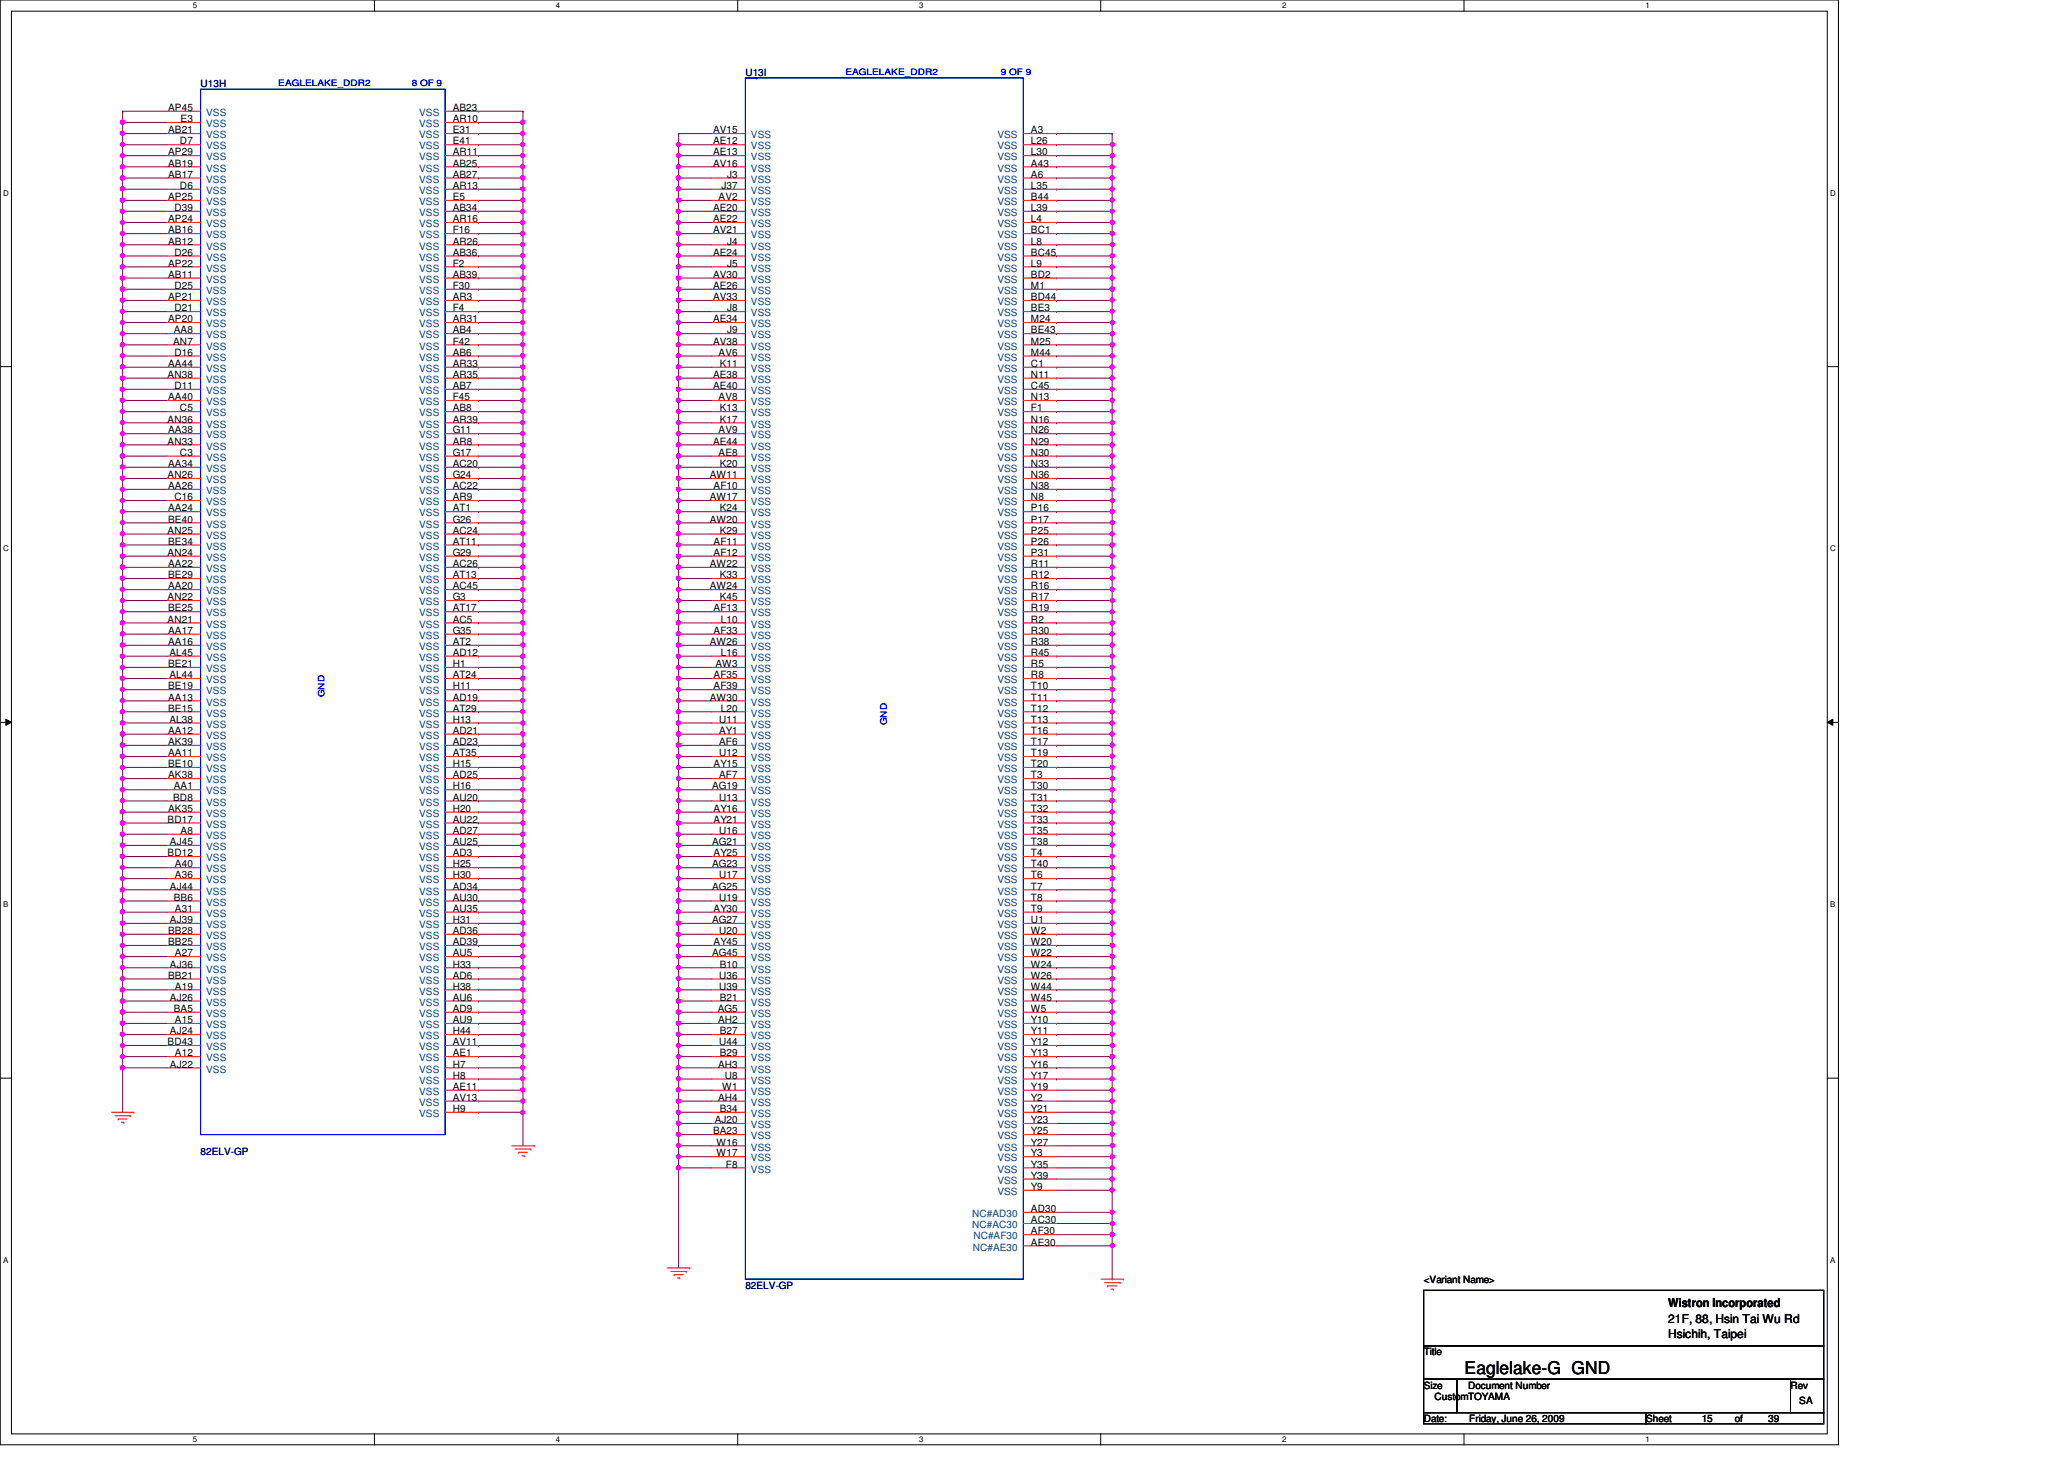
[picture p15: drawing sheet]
<svg xmlns="http://www.w3.org/2000/svg" width="297mm" height="210mm" viewBox="0 0 297 210" stroke-linecap="round" stroke-linejoin="round" font-family="sans-serif">
<defs><g id="words">
<text font-size="2.5" x="210.8" y="197.7">Eaglelake-G GND</text>
<g font-size="1.7">
<text x="240.1" y="188">Wistron Incorporated</text>
<text x="240.1" y="190.3">21F, 88, Hsin Tai Wu Rd</text>
<text x="240.1" y="192.5">Hsichih, Taipei</text>
</g>
<g font-size="1.4" fill="#000080">
<text x="107.3" y="11">U13I</text>
<text x="28.9" y="12.6">U13H</text>
<text x="28.9" y="166.2">82ELV-GP</text>
<text x="107.3" y="185.4">82ELV-GP</text>
</g>
<g font-size="1.4">
<text x="24.2" y="16">AP45</text>
<text x="26" y="17.6">E3</text>
<text x="65.1" y="16">AB23</text>
<text x="65.1" y="17.6">AR10</text>
<text x="24.2" y="24">AB19</text>
<text x="24.2" y="22.4">AP29</text>
<text x="24.2" y="19.2">AB21</text>
<text x="25.9" y="20.8">D7</text>
<text x="65.1" y="19.2">E31</text>
<text x="65.1" y="20.8">E41</text>
<text x="65.1" y="22.4">AR11</text>
<text x="65.1" y="24">AB25</text>
<text x="102.6" y="19.2">AV15</text>
<text x="102.6" y="20.8">AE12</text>
<text x="102.6" y="22.4">AE13</text>
<text x="102.6" y="24">AV16</text>
<text x="148.4" y="19.2">A3</text>
<text x="148.4" y="20.8">L26</text>
<text x="148.4" y="22.4">L30</text>
<text x="148.4" y="24">A43</text>
<text x="24.2" y="28.8">AP25</text>
<text x="24.2" y="25.6">AB17</text>
<text x="25.9" y="27.2">D6</text>
<text x="65.1" y="25.6">AB27</text>
<text x="65.1" y="27.2">AR13</text>
<text x="65.1" y="28.8">E5</text>
<text x="103.4" y="28.8">AV2</text>
<text x="103.8" y="27.2">J37</text>
<text x="104.6" y="25.6">J3</text>
<text x="148.4" y="25.6">A6</text>
<text x="148.4" y="27.2">L35</text>
<text x="148.4" y="28.8">B44</text>
<text x="24.2" y="35.2">AB12</text>
<text x="24.2" y="33.6">AB16</text>
<text x="24.2" y="32">AP24</text>
<text x="25.1" y="30.4">D39</text>
<text x="65.1" y="30.4">AB34</text>
<text x="65.1" y="32">AR16</text>
<text x="65.1" y="33.6">F16</text>
<text x="65.1" y="35.2">AR26</text>
<text x="102.6" y="30.4">AE20</text>
<text x="102.6" y="32">AE22</text>
<text x="102.6" y="33.6">AV21</text>
<text x="104.6" y="35.2">J4</text>
<text x="148.4" y="30.4">L39</text>
<text x="148.4" y="32">L4</text>
<text x="148.4" y="33.6">BC1</text>
<text x="148.4" y="35.2">L8</text>
<text x="24.2" y="40">AB11</text>
<text x="24.2" y="38.4">AP22</text>
<text x="25.1" y="41.6">D25</text>
<text x="25.1" y="36.8">D26</text>
<text x="65.1" y="36.8">AB36</text>
<text x="65.1" y="38.4">F2</text>
<text x="65.1" y="40">AB39</text>
<text x="65.1" y="41.6">F30</text>
<text x="102.6" y="36.8">AE24</text>
<text x="102.6" y="40">AV30</text>
<text x="102.6" y="41.6">AE26</text>
<text x="104.6" y="38.4">J5</text>
<text x="148.4" y="36.8">BC45</text>
<text x="148.4" y="38.4">L9</text>
<text x="148.4" y="40">BD2</text>
<text x="148.4" y="41.6">M1</text>
<text x="24.2" y="46.4">AP20</text>
<text x="24.2" y="43.2">AP21</text>
<text x="25" y="48">AA8</text>
<text x="25.1" y="44.8">D21</text>
<text x="65.1" y="43.2">AR3</text>
<text x="65.1" y="44.8">F4</text>
<text x="65.1" y="46.4">AR31</text>
<text x="65.1" y="48">AB4</text>
<text x="102.6" y="43.2">AV33</text>
<text x="102.6" y="46.4">AE34</text>
<text x="104.6" y="44.8">J8</text>
<text x="104.6" y="48">J9</text>
<text x="148.4" y="43.2">BD44</text>
<text x="148.4" y="44.8">BE3</text>
<text x="148.4" y="46.4">M24</text>
<text x="148.4" y="48">BE43</text>
<text x="24.2" y="52.8">AA44</text>
<text x="24.9" y="49.6">AN7</text>
<text x="25.1" y="51.2">D16</text>
<text x="65.1" y="49.6">F42</text>
<text x="65.1" y="51.2">AB6</text>
<text x="65.1" y="52.8">AR33</text>
<text x="102.6" y="49.6">AV38</text>
<text x="103.4" y="51.2">AV6</text>
<text x="103.6" y="52.8">K11</text>
<text x="148.4" y="49.6">M25</text>
<text x="148.4" y="51.2">M44</text>
<text x="148.4" y="52.8">C1</text>
<text x="24.1" y="54.4">AN38</text>
<text x="24.2" y="57.6">AA40</text>
<text x="25.1" y="56">D11</text>
<text x="25.9" y="59.2">C5</text>
<text x="65.1" y="54.4">AR35</text>
<text x="65.1" y="56">AB7</text>
<text x="65.1" y="57.6">F45</text>
<text x="65.1" y="59.2">AB8</text>
<text x="102.6" y="54.4">AE38</text>
<text x="102.6" y="56">AE40</text>
<text x="103.4" y="57.6">AV8</text>
<text x="103.6" y="59.2">K13</text>
<text x="148.4" y="54.4">N11</text>
<text x="148.4" y="56">C45</text>
<text x="148.4" y="57.6">N13</text>
<text x="148.4" y="59.2">F1</text>
<text x="24.1" y="64">AN33</text>
<text x="24.1" y="60.8">AN36</text>
<text x="24.2" y="62.4">AA38</text>
<text x="25.9" y="65.6">C3</text>
<text x="65.1" y="60.8">AR39</text>
<text x="65.1" y="62.4">G11</text>
<text x="65.1" y="64">AR8</text>
<text x="65.1" y="65.6">G17</text>
<text x="102.6" y="64">AE44</text>
<text x="103.4" y="62.4">AV9</text>
<text x="103.4" y="65.6">AE8</text>
<text x="103.6" y="60.8">K17</text>
<text x="148.4" y="60.8">N16</text>
<text x="148.4" y="62.4">N26</text>
<text x="148.4" y="64">N29</text>
<text x="148.4" y="65.6">N30</text>
<text x="24.1" y="68.8">AN26</text>
<text x="24.2" y="70.4">AA26</text>
<text x="24.2" y="67.2">AA34</text>
<text x="25.1" y="72">C16</text>
<text x="65.1" y="67.2">AC20</text>
<text x="65.1" y="68.8">G24</text>
<text x="65.1" y="70.4">AC22</text>
<text x="65.1" y="72">AR9</text>
<text x="102.1" y="68.8">AW11</text>
<text x="102.1" y="72">AW17</text>
<text x="102.7" y="70.4">AF10</text>
<text x="103.6" y="67.2">K20</text>
<text x="148.4" y="67.2">N33</text>
<text x="148.4" y="68.8">N36</text>
<text x="148.4" y="70.4">N38</text>
<text x="148.4" y="72">N8</text>
<text x="24.1" y="76.8">AN25</text>
<text x="24.2" y="75.2">BE40</text>
<text x="24.2" y="73.6">AA24</text>
<text x="65.1" y="73.6">AT1</text>
<text x="65.1" y="75.2">G26</text>
<text x="65.1" y="76.8">AC24</text>
<text x="102.1" y="75.2">AW20</text>
<text x="103.6" y="73.6">K24</text>
<text x="103.6" y="76.8">K29</text>
<text x="148.4" y="73.6">P16</text>
<text x="148.4" y="75.2">P17</text>
<text x="148.4" y="76.8">P25</text>
<text x="24.1" y="80">AN24</text>
<text x="24.2" y="83.2">BE29</text>
<text x="24.2" y="81.6">AA22</text>
<text x="24.2" y="78.4">BE34</text>
<text x="65.1" y="78.4">AT11</text>
<text x="65.1" y="80">G29</text>
<text x="65.1" y="81.6">AC26</text>
<text x="65.1" y="83.2">AT13</text>
<text x="102.1" y="81.6">AW22</text>
<text x="102.7" y="78.4">AF11</text>
<text x="102.7" y="80">AF12</text>
<text x="103.6" y="83.2">K33</text>
<text x="148.4" y="78.4">P26</text>
<text x="148.4" y="80">P31</text>
<text x="148.4" y="81.6">R11</text>
<text x="148.4" y="83.2">R12</text>
<text x="24.1" y="89.6">AN21</text>
<text x="24.1" y="86.4">AN22</text>
<text x="24.2" y="88">BE25</text>
<text x="24.2" y="84.8">AA20</text>
<text x="65.1" y="84.8">AC45</text>
<text x="65.1" y="86.4">G3</text>
<text x="65.1" y="88">AT17</text>
<text x="65.1" y="89.6">AC5</text>
<text x="102.1" y="84.8">AW24</text>
<text x="102.7" y="88">AF13</text>
<text x="103.6" y="86.4">K45</text>
<text x="103.8" y="89.6">L10</text>
<text x="148.4" y="84.8">R16</text>
<text x="148.4" y="86.4">R17</text>
<text x="148.4" y="88">R19</text>
<text x="148.4" y="89.6">R2</text>
<text x="24.2" y="96">BE21</text>
<text x="24.2" y="92.8">AA16</text>
<text x="24.2" y="91.2">AA17</text>
<text x="24.4" y="94.4">AL45</text>
<text x="65.1" y="91.2">G35</text>
<text x="65.1" y="92.8">AT2</text>
<text x="65.1" y="94.4">AD12</text>
<text x="65.1" y="96">H1</text>
<text x="102.1" y="92.8">AW26</text>
<text x="102.7" y="91.2">AF33</text>
<text x="103" y="96">AW3</text>
<text x="103.8" y="94.4">L16</text>
<text x="148.4" y="91.2">R30</text>
<text x="148.4" y="92.8">R38</text>
<text x="148.4" y="94.4">R45</text>
<text x="148.4" y="96">R5</text>
<text x="24.2" y="100.8">AA13</text>
<text x="24.2" y="99.2">BE19</text>
<text x="24.4" y="97.6">AL44</text>
<text x="65.1" y="97.6">AT24</text>
<text x="65.1" y="99.2">H11</text>
<text x="65.1" y="100.8">AD19</text>
<text x="102.1" y="100.8">AW30</text>
<text x="102.7" y="97.6">AF35</text>
<text x="102.7" y="99.2">AF39</text>
<text x="148.4" y="97.6">R8</text>
<text x="148.4" y="99.2">T10</text>
<text x="148.4" y="100.8">T11</text>
<text x="24.2" y="107.2">AK39</text>
<text x="24.2" y="105.6">AA12</text>
<text x="24.2" y="102.4">BE15</text>
<text x="24.4" y="104">AL38</text>
<text x="65.1" y="102.4">AT29</text>
<text x="65.1" y="104">H13</text>
<text x="65.1" y="105.6">AD21</text>
<text x="65.1" y="107.2">AD23</text>
<text x="103.5" y="104">U11</text>
<text x="103.5" y="105.6">AY1</text>
<text x="103.5" y="107.2">AF6</text>
<text x="103.8" y="102.4">L20</text>
<text x="148.4" y="102.4">T12</text>
<text x="148.4" y="104">T13</text>
<text x="148.4" y="105.6">T16</text>
<text x="148.4" y="107.2">T17</text>
<text x="24.2" y="112">AK38</text>
<text x="24.2" y="110.4">BE10</text>
<text x="24.2" y="108.8">AA11</text>
<text x="25" y="113.6">AA1</text>
<text x="65.1" y="108.8">AT35</text>
<text x="65.1" y="110.4">H15</text>
<text x="65.1" y="112">AD25</text>
<text x="65.1" y="113.6">H16</text>
<text x="102.5" y="113.6">AG19</text>
<text x="102.7" y="110.4">AY15</text>
<text x="103.5" y="108.8">U12</text>
<text x="103.5" y="112">AF7</text>
<text x="148.4" y="108.8">T19</text>
<text x="148.4" y="110.4">T20</text>
<text x="148.4" y="112">T3</text>
<text x="148.4" y="113.6">T30</text>
<text x="24.1" y="118.4">BD17</text>
<text x="24.2" y="116.8">AK35</text>
<text x="24.9" y="115.2">BD8</text>
<text x="26" y="120">A8</text>
<text x="65.1" y="115.2">AU20</text>
<text x="65.1" y="116.8">H20</text>
<text x="65.1" y="118.4">AU22</text>
<text x="65.1" y="120">AD27</text>
<text x="102.7" y="116.8">AY16</text>
<text x="102.7" y="118.4">AY21</text>
<text x="103.5" y="115.2">U13</text>
<text x="103.5" y="120">U16</text>
<text x="148.4" y="115.2">T31</text>
<text x="148.4" y="116.8">T32</text>
<text x="148.4" y="118.4">T33</text>
<text x="148.4" y="120">T35</text>
<text x="24.1" y="123.2">BD12</text>
<text x="24.5" y="121.6">AJ45</text>
<text x="25.2" y="124.8">A40</text>
<text x="65.1" y="121.6">AU25</text>
<text x="65.1" y="123.2">AD3</text>
<text x="65.1" y="124.8">H25</text>
<text x="102.5" y="121.6">AG21</text>
<text x="102.5" y="124.8">AG23</text>
<text x="102.7" y="123.2">AY25</text>
<text x="148.4" y="121.6">T38</text>
<text x="148.4" y="123.2">T4</text>
<text x="148.4" y="124.8">T40</text>
<text x="24.5" y="128">AJ44</text>
<text x="25" y="129.6">BB6</text>
<text x="25.2" y="131.2">A31</text>
<text x="25.2" y="126.4">A36</text>
<text x="65.1" y="126.4">H30</text>
<text x="65.1" y="128">AD34</text>
<text x="65.1" y="129.6">AU30</text>
<text x="65.1" y="131.2">AU35</text>
<text x="102.5" y="128">AG25</text>
<text x="102.7" y="131.2">AY30</text>
<text x="103.5" y="126.4">U17</text>
<text x="103.5" y="129.6">U19</text>
<text x="148.4" y="126.4">T6</text>
<text x="148.4" y="128">T7</text>
<text x="148.4" y="129.6">T8</text>
<text x="148.4" y="131.2">T9</text>
<text x="24.2" y="136">BB25</text>
<text x="24.2" y="134.4">BB28</text>
<text x="24.5" y="132.8">AJ39</text>
<text x="25.2" y="137.6">A27</text>
<text x="65.1" y="132.8">H31</text>
<text x="65.1" y="134.4">AD36</text>
<text x="65.1" y="136">AD39</text>
<text x="65.1" y="137.6">AU5</text>
<text x="102.5" y="132.8">AG27</text>
<text x="102.5" y="137.6">AG45</text>
<text x="102.7" y="136">AY45</text>
<text x="103.5" y="134.4">U20</text>
<text x="148.4" y="132.8">U1</text>
<text x="148.4" y="134.4">W2</text>
<text x="148.4" y="136">W20</text>
<text x="148.4" y="137.6">W22</text>
<text x="24.2" y="140.8">BB21</text>
<text x="24.5" y="144">AJ26</text>
<text x="24.5" y="139.2">AJ36</text>
<text x="25.2" y="142.4">A19</text>
<text x="65.1" y="139.2">H33</text>
<text x="65.1" y="140.8">AD6</text>
<text x="65.1" y="142.4">H38</text>
<text x="65.1" y="144">AU6</text>
<text x="103.5" y="140.8">U36</text>
<text x="103.5" y="142.4">U39</text>
<text x="103.6" y="139.2">B10</text>
<text x="103.6" y="144">B21</text>
<text x="148.4" y="139.2">W24</text>
<text x="148.4" y="140.8">W26</text>
<text x="148.4" y="142.4">W44</text>
<text x="148.4" y="144">W45</text>
<text x="24.5" y="148.8">AJ24</text>
<text x="25" y="145.6">BA5</text>
<text x="25.2" y="147.2">A15</text>
<text x="65.1" y="145.6">AD9</text>
<text x="65.1" y="147.2">AU9</text>
<text x="65.1" y="148.8">H44</text>
<text x="103.3" y="145.6">AG5</text>
<text x="103.3" y="147.2">AH2</text>
<text x="103.6" y="148.8">B27</text>
<text x="148.4" y="145.6">W5</text>
<text x="148.4" y="147.2">Y10</text>
<text x="148.4" y="148.8">Y11</text>
<text x="24.1" y="150.4">BD43</text>
<text x="24.5" y="153.6">AJ22</text>
<text x="25.2" y="152">A12</text>
<text x="65.1" y="150.4">AV11</text>
<text x="65.1" y="152">AE1</text>
<text x="65.1" y="153.6">H7</text>
<text x="65.1" y="155.2">H8</text>
<text x="103.3" y="153.6">AH3</text>
<text x="103.5" y="150.4">U44</text>
<text x="103.6" y="152">B29</text>
<text x="104.3" y="155.2">U8</text>
<text x="148.4" y="150.4">Y12</text>
<text x="148.4" y="152">Y13</text>
<text x="148.4" y="153.6">Y16</text>
<text x="148.4" y="155.2">Y17</text>
<text x="65.1" y="156.8">AE11</text>
<text x="65.1" y="158.4">AV13</text>
<text x="65.1" y="160">H9</text>
<text x="102.9" y="161.6">AJ20</text>
<text x="103.3" y="158.4">AH4</text>
<text x="103.6" y="160">B34</text>
<text x="103.9" y="156.8">W1</text>
<text x="148.4" y="156.8">Y19</text>
<text x="148.4" y="158.4">Y2</text>
<text x="148.4" y="160">Y21</text>
<text x="148.4" y="161.6">Y23</text>
<text x="102.6" y="163.2">BA23</text>
<text x="103.1" y="164.8">W16</text>
<text x="103.1" y="166.4">W17</text>
<text x="104.5" y="168">F8</text>
<text x="148.4" y="163.2">Y25</text>
<text x="148.4" y="164.8">Y27</text>
<text x="148.4" y="166.4">Y3</text>
<text x="148.4" y="168">Y35</text>
<text x="148.4" y="169.6">Y39</text>
<text x="148.4" y="171.2">Y9</text>
<text x="148.4" y="174.4">AD30</text>
<text x="148.4" y="176">AC30</text>
<text x="148.4" y="177.6">AF30</text>
<text x="148.4" y="179.2">AE30</text>
<text x="204.9" y="184.6">&lt;Variant Name&gt;</text>
<text x="204.9" y="195">Title</text>
<text x="204.9" y="199.8">Size</text>
<text x="206.5" y="201.4">CustomTOYAMA</text>
<text x="211.3" y="199.8">Document Number</text>
<text x="257.7" y="199.8">Rev</text>
<text x="258.9" y="202">SA</text>
<text x="204.9" y="204.6">Date:</text>
<text x="211.5" y="204.6">Friday, June 26, 2009</text>
<text x="236.9" y="204.6">Sheet</text>
<text x="244.9" y="204.6">15</text>
<text x="249.7" y="204.6">of</text>
<text x="254.5" y="204.6">39</text>
</g>
<g font-size="1.4" fill="#004080">
<text x="29.7" y="16.7">VSS</text>
<text x="60.3" y="16.7">VSS</text>
<text x="29.7" y="23.1">VSS</text>
<text x="29.7" y="21.5">VSS</text>
<text x="29.7" y="19.9">VSS</text>
<text x="29.7" y="18.3">VSS</text>
<text x="60.3" y="18.3">VSS</text>
<text x="60.3" y="19.9">VSS</text>
<text x="60.3" y="21.5">VSS</text>
<text x="60.3" y="23.1">VSS</text>
<text x="108.1" y="19.9">VSS</text>
<text x="108.1" y="21.5">VSS</text>
<text x="108.1" y="23.1">VSS</text>
<text x="143.5" y="19.9">VSS</text>
<text x="143.5" y="21.5">VSS</text>
<text x="143.5" y="23.1">VSS</text>
<text x="29.7" y="29.5">VSS</text>
<text x="29.7" y="27.9">VSS</text>
<text x="29.7" y="26.3">VSS</text>
<text x="29.7" y="24.7">VSS</text>
<text x="60.3" y="24.7">VSS</text>
<text x="60.3" y="26.3">VSS</text>
<text x="60.3" y="27.9">VSS</text>
<text x="60.3" y="29.5">VSS</text>
<text x="108.1" y="24.7">VSS</text>
<text x="108.1" y="26.3">VSS</text>
<text x="108.1" y="27.9">VSS</text>
<text x="108.1" y="29.5">VSS</text>
<text x="143.5" y="24.7">VSS</text>
<text x="143.5" y="26.3">VSS</text>
<text x="143.5" y="27.9">VSS</text>
<text x="143.5" y="29.5">VSS</text>
<text x="29.7" y="35.9">VSS</text>
<text x="29.7" y="34.3">VSS</text>
<text x="29.7" y="32.7">VSS</text>
<text x="29.7" y="31.1">VSS</text>
<text x="60.3" y="31.1">VSS</text>
<text x="60.3" y="32.7">VSS</text>
<text x="60.3" y="34.3">VSS</text>
<text x="60.3" y="35.9">VSS</text>
<text x="108.1" y="31.1">VSS</text>
<text x="108.1" y="32.7">VSS</text>
<text x="108.1" y="34.3">VSS</text>
<text x="108.1" y="35.9">VSS</text>
<text x="143.5" y="31.1">VSS</text>
<text x="143.5" y="32.7">VSS</text>
<text x="143.5" y="34.3">VSS</text>
<text x="143.5" y="35.9">VSS</text>
<text x="29.7" y="40.7">VSS</text>
<text x="29.7" y="39.1">VSS</text>
<text x="29.7" y="37.5">VSS</text>
<text x="60.3" y="37.5">VSS</text>
<text x="60.3" y="39.1">VSS</text>
<text x="60.3" y="40.7">VSS</text>
<text x="108.1" y="37.5">VSS</text>
<text x="108.1" y="39.1">VSS</text>
<text x="108.1" y="40.7">VSS</text>
<text x="143.5" y="37.5">VSS</text>
<text x="143.5" y="39.1">VSS</text>
<text x="143.5" y="40.7">VSS</text>
<text x="29.7" y="47.1">VSS</text>
<text x="29.7" y="45.5">VSS</text>
<text x="29.7" y="43.9">VSS</text>
<text x="29.7" y="42.3">VSS</text>
<text x="60.3" y="42.3">VSS</text>
<text x="60.3" y="43.9">VSS</text>
<text x="60.3" y="45.5">VSS</text>
<text x="60.3" y="47.1">VSS</text>
<text x="108.1" y="42.3">VSS</text>
<text x="108.1" y="43.9">VSS</text>
<text x="108.1" y="45.5">VSS</text>
<text x="108.1" y="47.1">VSS</text>
<text x="143.5" y="42.3">VSS</text>
<text x="143.5" y="43.9">VSS</text>
<text x="143.5" y="45.5">VSS</text>
<text x="143.5" y="47.1">VSS</text>
<text x="29.7" y="53.5">VSS</text>
<text x="29.7" y="51.9">VSS</text>
<text x="29.7" y="50.3">VSS</text>
<text x="29.7" y="48.7">VSS</text>
<text x="60.3" y="48.7">VSS</text>
<text x="60.3" y="50.3">VSS</text>
<text x="60.3" y="51.9">VSS</text>
<text x="60.3" y="53.5">VSS</text>
<text x="108.1" y="48.7">VSS</text>
<text x="108.1" y="50.3">VSS</text>
<text x="108.1" y="51.9">VSS</text>
<text x="108.1" y="53.5">VSS</text>
<text x="143.5" y="48.7">VSS</text>
<text x="143.5" y="50.3">VSS</text>
<text x="143.5" y="51.9">VSS</text>
<text x="143.5" y="53.5">VSS</text>
<text x="29.7" y="59.9">VSS</text>
<text x="29.7" y="58.3">VSS</text>
<text x="29.7" y="56.7">VSS</text>
<text x="29.7" y="55.1">VSS</text>
<text x="60.3" y="55.1">VSS</text>
<text x="60.3" y="56.7">VSS</text>
<text x="60.3" y="58.3">VSS</text>
<text x="60.3" y="59.9">VSS</text>
<text x="108.1" y="55.1">VSS</text>
<text x="108.1" y="56.7">VSS</text>
<text x="108.1" y="58.3">VSS</text>
<text x="108.1" y="59.9">VSS</text>
<text x="143.5" y="55.1">VSS</text>
<text x="143.5" y="56.7">VSS</text>
<text x="143.5" y="58.3">VSS</text>
<text x="143.5" y="59.9">VSS</text>
<text x="29.7" y="64.7">VSS</text>
<text x="29.7" y="63.1">VSS</text>
<text x="29.7" y="61.5">VSS</text>
<text x="60.3" y="61.5">VSS</text>
<text x="60.3" y="63.1">VSS</text>
<text x="60.3" y="64.7">VSS</text>
<text x="108.1" y="61.5">VSS</text>
<text x="108.1" y="63.1">VSS</text>
<text x="108.1" y="64.7">VSS</text>
<text x="143.5" y="61.5">VSS</text>
<text x="143.5" y="63.1">VSS</text>
<text x="143.5" y="64.7">VSS</text>
<text x="29.7" y="71.1">VSS</text>
<text x="29.7" y="69.5">VSS</text>
<text x="29.7" y="67.9">VSS</text>
<text x="29.7" y="66.3">VSS</text>
<text x="60.3" y="66.3">VSS</text>
<text x="60.3" y="67.9">VSS</text>
<text x="60.3" y="69.5">VSS</text>
<text x="60.3" y="71.1">VSS</text>
<text x="108.1" y="66.3">VSS</text>
<text x="108.1" y="67.9">VSS</text>
<text x="108.1" y="69.5">VSS</text>
<text x="108.1" y="71.1">VSS</text>
<text x="143.5" y="66.3">VSS</text>
<text x="143.5" y="67.9">VSS</text>
<text x="143.5" y="69.5">VSS</text>
<text x="143.5" y="71.1">VSS</text>
<text x="29.7" y="77.5">VSS</text>
<text x="29.7" y="75.9">VSS</text>
<text x="29.7" y="74.3">VSS</text>
<text x="29.7" y="72.7">VSS</text>
<text x="60.3" y="72.7">VSS</text>
<text x="60.3" y="74.3">VSS</text>
<text x="60.3" y="75.9">VSS</text>
<text x="60.3" y="77.5">VSS</text>
<text x="108.1" y="72.7">VSS</text>
<text x="108.1" y="74.3">VSS</text>
<text x="108.1" y="75.9">VSS</text>
<text x="108.1" y="77.5">VSS</text>
<text x="143.5" y="72.7">VSS</text>
<text x="143.5" y="74.3">VSS</text>
<text x="143.5" y="75.9">VSS</text>
<text x="143.5" y="77.5">VSS</text>
<text x="29.7" y="83.9">VSS</text>
<text x="29.7" y="82.3">VSS</text>
<text x="29.7" y="80.7">VSS</text>
<text x="29.7" y="79.1">VSS</text>
<text x="60.3" y="79.1">VSS</text>
<text x="60.3" y="80.7">VSS</text>
<text x="60.3" y="82.3">VSS</text>
<text x="60.3" y="83.9">VSS</text>
<text x="108.1" y="79.1">VSS</text>
<text x="108.1" y="80.7">VSS</text>
<text x="108.1" y="82.3">VSS</text>
<text x="108.1" y="83.9">VSS</text>
<text x="143.5" y="79.1">VSS</text>
<text x="143.5" y="80.7">VSS</text>
<text x="143.5" y="82.3">VSS</text>
<text x="143.5" y="83.9">VSS</text>
<text x="29.7" y="88.7">VSS</text>
<text x="29.7" y="87.1">VSS</text>
<text x="29.7" y="85.5">VSS</text>
<text x="60.3" y="85.5">VSS</text>
<text x="60.3" y="87.1">VSS</text>
<text x="60.3" y="88.7">VSS</text>
<text x="108.1" y="85.5">VSS</text>
<text x="108.1" y="87.1">VSS</text>
<text x="108.1" y="88.7">VSS</text>
<text x="143.5" y="85.5">VSS</text>
<text x="143.5" y="87.1">VSS</text>
<text x="143.5" y="88.7">VSS</text>
<text x="29.7" y="95.1">VSS</text>
<text x="29.7" y="93.5">VSS</text>
<text x="29.7" y="91.9">VSS</text>
<text x="29.7" y="90.3">VSS</text>
<text x="60.3" y="90.3">VSS</text>
<text x="60.3" y="91.9">VSS</text>
<text x="60.3" y="93.5">VSS</text>
<text x="60.3" y="95.1">VSS</text>
<text x="108.1" y="90.3">VSS</text>
<text x="108.1" y="91.9">VSS</text>
<text x="108.1" y="93.5">VSS</text>
<text x="108.1" y="95.1">VSS</text>
<text x="143.5" y="90.3">VSS</text>
<text x="143.5" y="91.9">VSS</text>
<text x="143.5" y="93.5">VSS</text>
<text x="143.5" y="95.1">VSS</text>
<text x="29.7" y="101.5">VSS</text>
<text x="29.7" y="99.9">VSS</text>
<text x="29.7" y="98.3">VSS</text>
<text x="29.7" y="96.7">VSS</text>
<text x="60.3" y="96.7">VSS</text>
<text x="60.3" y="98.3">VSS</text>
<text x="60.3" y="99.9">VSS</text>
<text x="60.3" y="101.5">VSS</text>
<text x="108.1" y="96.7">VSS</text>
<text x="108.1" y="98.3">VSS</text>
<text x="108.1" y="99.9">VSS</text>
<text x="108.1" y="101.5">VSS</text>
<text x="143.5" y="96.7">VSS</text>
<text x="143.5" y="98.3">VSS</text>
<text x="143.5" y="99.9">VSS</text>
<text x="143.5" y="101.5">VSS</text>
<text x="29.7" y="107.9">VSS</text>
<text x="29.7" y="106.3">VSS</text>
<text x="29.7" y="104.7">VSS</text>
<text x="29.7" y="103.1">VSS</text>
<text x="60.3" y="103.1">VSS</text>
<text x="60.3" y="104.7">VSS</text>
<text x="60.3" y="106.3">VSS</text>
<text x="60.3" y="107.9">VSS</text>
<text x="108.1" y="103.1">VSS</text>
<text x="108.1" y="104.7">VSS</text>
<text x="108.1" y="106.3">VSS</text>
<text x="108.1" y="107.9">VSS</text>
<text x="143.5" y="103.1">VSS</text>
<text x="143.5" y="104.7">VSS</text>
<text x="143.5" y="106.3">VSS</text>
<text x="143.5" y="107.9">VSS</text>
<text x="29.7" y="112.7">VSS</text>
<text x="29.7" y="111.1">VSS</text>
<text x="29.7" y="109.5">VSS</text>
<text x="60.3" y="109.5">VSS</text>
<text x="60.3" y="111.1">VSS</text>
<text x="60.3" y="112.7">VSS</text>
<text x="108.1" y="109.5">VSS</text>
<text x="108.1" y="111.1">VSS</text>
<text x="108.1" y="112.7">VSS</text>
<text x="143.5" y="109.5">VSS</text>
<text x="143.5" y="111.1">VSS</text>
<text x="143.5" y="112.7">VSS</text>
<text x="29.7" y="119.1">VSS</text>
<text x="29.7" y="117.5">VSS</text>
<text x="29.7" y="115.9">VSS</text>
<text x="29.7" y="114.3">VSS</text>
<text x="60.3" y="114.3">VSS</text>
<text x="60.3" y="115.9">VSS</text>
<text x="60.3" y="117.5">VSS</text>
<text x="60.3" y="119.1">VSS</text>
<text x="108.1" y="114.3">VSS</text>
<text x="108.1" y="115.9">VSS</text>
<text x="108.1" y="117.5">VSS</text>
<text x="108.1" y="119.1">VSS</text>
<text x="143.5" y="114.3">VSS</text>
<text x="143.5" y="115.9">VSS</text>
<text x="143.5" y="117.5">VSS</text>
<text x="143.5" y="119.1">VSS</text>
<text x="29.7" y="125.5">VSS</text>
<text x="29.7" y="123.9">VSS</text>
<text x="29.7" y="122.3">VSS</text>
<text x="29.7" y="120.7">VSS</text>
<text x="60.3" y="120.7">VSS</text>
<text x="60.3" y="122.3">VSS</text>
<text x="60.3" y="123.9">VSS</text>
<text x="60.3" y="125.5">VSS</text>
<text x="108.1" y="120.7">VSS</text>
<text x="108.1" y="122.3">VSS</text>
<text x="108.1" y="123.9">VSS</text>
<text x="108.1" y="125.5">VSS</text>
<text x="143.5" y="120.7">VSS</text>
<text x="143.5" y="122.3">VSS</text>
<text x="143.5" y="123.9">VSS</text>
<text x="143.5" y="125.5">VSS</text>
<text x="29.7" y="131.9">VSS</text>
<text x="29.7" y="130.3">VSS</text>
<text x="29.7" y="128.7">VSS</text>
<text x="29.7" y="127.1">VSS</text>
<text x="60.3" y="127.1">VSS</text>
<text x="60.3" y="128.7">VSS</text>
<text x="60.3" y="130.3">VSS</text>
<text x="60.3" y="131.9">VSS</text>
<text x="108.1" y="127.1">VSS</text>
<text x="108.1" y="128.7">VSS</text>
<text x="108.1" y="130.3">VSS</text>
<text x="108.1" y="131.9">VSS</text>
<text x="143.5" y="127.1">VSS</text>
<text x="143.5" y="128.7">VSS</text>
<text x="143.5" y="130.3">VSS</text>
<text x="143.5" y="131.9">VSS</text>
<text x="29.7" y="136.7">VSS</text>
<text x="29.7" y="135.1">VSS</text>
<text x="29.7" y="133.5">VSS</text>
<text x="60.3" y="133.5">VSS</text>
<text x="60.3" y="135.1">VSS</text>
<text x="60.3" y="136.7">VSS</text>
<text x="108.1" y="133.5">VSS</text>
<text x="108.1" y="135.1">VSS</text>
<text x="108.1" y="136.7">VSS</text>
<text x="143.5" y="133.5">VSS</text>
<text x="143.5" y="135.1">VSS</text>
<text x="143.5" y="136.7">VSS</text>
<text x="29.7" y="143.1">VSS</text>
<text x="29.7" y="141.5">VSS</text>
<text x="29.7" y="139.9">VSS</text>
<text x="29.7" y="138.3">VSS</text>
<text x="60.3" y="138.3">VSS</text>
<text x="60.3" y="139.9">VSS</text>
<text x="60.3" y="141.5">VSS</text>
<text x="60.3" y="143.1">VSS</text>
<text x="108.1" y="138.3">VSS</text>
<text x="108.1" y="139.9">VSS</text>
<text x="108.1" y="141.5">VSS</text>
<text x="108.1" y="143.1">VSS</text>
<text x="143.5" y="138.3">VSS</text>
<text x="143.5" y="139.9">VSS</text>
<text x="143.5" y="141.5">VSS</text>
<text x="143.5" y="143.1">VSS</text>
<text x="29.7" y="149.5">VSS</text>
<text x="29.7" y="147.9">VSS</text>
<text x="29.7" y="146.3">VSS</text>
<text x="29.7" y="144.7">VSS</text>
<text x="60.3" y="144.7">VSS</text>
<text x="60.3" y="146.3">VSS</text>
<text x="60.3" y="147.9">VSS</text>
<text x="60.3" y="149.5">VSS</text>
<text x="108.1" y="144.7">VSS</text>
<text x="108.1" y="146.3">VSS</text>
<text x="108.1" y="147.9">VSS</text>
<text x="108.1" y="149.5">VSS</text>
<text x="143.5" y="144.7">VSS</text>
<text x="143.5" y="146.3">VSS</text>
<text x="143.5" y="147.9">VSS</text>
<text x="143.5" y="149.5">VSS</text>
<text x="29.7" y="154.3">VSS</text>
<text x="29.7" y="152.7">VSS</text>
<text x="29.7" y="151.1">VSS</text>
<text x="60.3" y="151.1">VSS</text>
<text x="60.3" y="152.7">VSS</text>
<text x="60.3" y="154.3">VSS</text>
<text x="60.3" y="155.9">VSS</text>
<text x="108.1" y="151.1">VSS</text>
<text x="108.1" y="152.7">VSS</text>
<text x="108.1" y="154.3">VSS</text>
<text x="108.1" y="155.9">VSS</text>
<text x="143.5" y="151.1">VSS</text>
<text x="143.5" y="152.7">VSS</text>
<text x="143.5" y="154.3">VSS</text>
<text x="143.5" y="155.9">VSS</text>
<text x="60.3" y="157.5">VSS</text>
<text x="60.3" y="159.1">VSS</text>
<text x="60.3" y="160.7">VSS</text>
<text x="108.1" y="157.5">VSS</text>
<text x="108.1" y="159.1">VSS</text>
<text x="108.1" y="160.7">VSS</text>
<text x="143.5" y="157.5">VSS</text>
<text x="143.5" y="159.1">VSS</text>
<text x="143.5" y="160.7">VSS</text>
<text x="108.1" y="162.3">VSS</text>
<text x="108.1" y="163.9">VSS</text>
<text x="108.1" y="165.5">VSS</text>
<text x="108.1" y="167.1">VSS</text>
<text x="143.5" y="162.3">VSS</text>
<text x="143.5" y="163.9">VSS</text>
<text x="143.5" y="165.5">VSS</text>
<text x="143.5" y="167.1">VSS</text>
<text x="108.1" y="168.7">VSS</text>
<text x="143.5" y="168.7">VSS</text>
<text x="143.5" y="170.3">VSS</text>
<text x="143.5" y="171.9">VSS</text>
<text x="139.9" y="175.1">NC#AD30</text>
<text x="139.9" y="176.7">NC#AC30</text>
<text x="140" y="179.9">NC#AE30</text>
<text x="140.1" y="178.3">NC#AF30</text>
</g>
<g font-size="1.3" fill="#00f">
<text x="121.7" y="10.8">EAGLELAKE_DDR2</text>
<text x="144.1" y="10.8">9 OF 9</text>
<text x="40" y="12.4">EAGLELAKE_DDR2</text>
<text x="59.3" y="12.4">8 OF 9</text>
<text x="46.7" y="100.3" transform="rotate(-90 46.7 100.3)">GND</text>
<text x="127.6" y="104.4" transform="rotate(-90 127.6 104.4)">GND</text>
</g>
<g font-size="1.1">
<text x="27.8" y="1.1">5</text>
<text x="80" y="1.1">4</text>
<text x="132.3" y="1.1">3</text>
<text x="184.5" y="1.1">2</text>
<text x="236.8" y="1.1">1</text>
<text x=".5" y="28.2">D</text>
<text x="263.4" y="28.2">D</text>
<text x=".5" y="79.3">C</text>
<text x="263.4" y="79.3">C</text>
<text x=".5" y="130.5">B</text>
<text x="263.4" y="130.5">B</text>
<text x=".5" y="181.7">A</text>
<text x="263.4" y="181.7">A</text>
<text x="27.8" y="207.4">5</text>
<text x="80" y="207.4">4</text>
<text x="132.3" y="207.4">3</text>
<text x="184.5" y="207.4">2</text>
<text x="236.8" y="207.4">1</text>
</g>
</g></defs>
<path d="M0 0h264.6v207.9h-264.6zM1.6 1.6h261.4v204.7h-261.4z" fill="none" stroke="#000" stroke-width=".14"/>
<g fill="#fff">
<path d="M27.8 .2h.6v1.2h-.6z"/>
<path d="M27.8 206.5h.6v1.1h-.6z"/>
</g>
<path d="M53.9 0v1.6M53.9 206.3v1.6" fill="none" stroke="#000" stroke-width=".14"/>
<g fill="#fff">
<path d="M80 .2h.6v1.2h-.6z"/>
<path d="M80 206.5h.6v1.1h-.6z"/>
</g>
<path d="M106.2 0v1.6M106.2 206.3v1.6" fill="none" stroke="#000" stroke-width=".14"/>
<g fill="#fff">
<path d="M132.3 .2h.6v1.2h-.6z"/>
<path d="M132.3 206.5h.6v1.1h-.6z"/>
</g>
<path d="M158.4 0v1.6M158.4 206.3v1.6" fill="none" stroke="#000" stroke-width=".14"/>
<g fill="#fff">
<path d="M184.5 .2h.6v1.2h-.6z"/>
<path d="M184.5 206.5h.6v1.1h-.6z"/>
</g>
<path d="M210.7 0v1.6M210.7 206.3v1.6" fill="none" stroke="#000" stroke-width=".14"/>
<g fill="#fff">
<path d="M236.8 .2h.6v1.2h-.6z"/>
<path d="M236.8 206.5h.6v1.1h-.6z"/>
<path d="M.5 27.2h.7v1.2h-.7z"/>
<path d="M263.4 27.2h.8v1.2h-.8z"/>
<path d="M.5 78.3h.7v1.2h-.7z"/>
<path d="M263.4 78.3h.8v1.2h-.8z"/>
</g>
<path d="M0 52.7h1.6M263 52.7h1.6" fill="none" stroke="#000" stroke-width=".14"/>
<g fill="#fff">
<path d="M.5 129.5h.7v1.2h-.7z"/>
<path d="M263.4 129.5h.7v1.2h-.7z"/>
</g>
<path d="M0 103.9h1.6M.8 103.5l.8 .4-.8 .5zM263 103.9l.8-.4v.9zM263 103.9h1.6" fill="none" stroke="#000" stroke-width=".14"/>
<path d="M.8 103.5l.8 .4-.8 .5zM263 103.9l.8-.4v.9z" fill="#000"/>
<g fill="#fff">
<path d="M.5 180.7h.7v1.2h-.7z"/>
<path d="M263.4 180.7h.7v1.2h-.7z"/>
</g>
<path d="M0 155.1h1.6M263 155.1h1.6" fill="none" stroke="#000" stroke-width=".14"/>
<path d="M68.9 150.4h.1M68.9 150.4h6.4" fill="none" stroke="#800040" stroke-width=".14"/>
<circle cx="75.2" cy="150.4" r=".3" fill="#f0f"/>
<circle cx="75.2" cy="150.4" r=".3" fill="none" stroke="#f0f" stroke-width=".14"/>
<path d="M17.6 121.6h.1M17.6 121.6v1.6M68.9 129.6h.1M68.9 129.6h6.4" fill="none" stroke="#800040" stroke-width=".14"/>
<circle cx="17.6" cy="121.6" r=".32" fill="#f0f"/>
<circle cx="17.6" cy="121.6" r=".32" fill="none" stroke="#f0f" stroke-width=".14"/>
<path d="M17.6 97.6h.1M17.6 97.6h6.4" fill="none" stroke="#800040" stroke-width=".14"/>
<circle cx="17.6" cy="97.6" r=".32" fill="#f0f"/>
<circle cx="17.6" cy="97.6" r=".32" fill="none" stroke="#f0f" stroke-width=".14"/>
<path d="M68.9 19.2h.1M68.9 19.2h6.4M17.6 41.6h.1M17.6 46.4h.1M17.6 41.6v1.6M17.6 46.4v1.6M17.6 110.4h.1M17.6 110.4h6.4" fill="none" stroke="#800040" stroke-width=".14"/>
<circle cx="17.6" cy="110.4" r=".31" fill="#f0f"/>
<circle cx="17.6" cy="110.4" r=".31" fill="none" stroke="#f0f" stroke-width=".14"/>
<path d="M17.6 40h.1M17.6 40h6.4" fill="none" stroke="#800040" stroke-width=".14"/>
<circle cx="17.6" cy="40" r=".31" fill="#f0f"/>
<circle cx="17.6" cy="40" r=".31" fill="none" stroke="#f0f" stroke-width=".14"/>
<path d="M68.9 64h.1M68.9 64h6.4" fill="none" stroke="#800040" stroke-width=".14"/>
<circle cx="75.2" cy="64" r=".3" fill="#f0f"/>
<circle cx="75.2" cy="64" r=".3" fill="none" stroke="#f0f" stroke-width=".14"/>
<path d="M75.3 153.6h.1M75.3 153.6v1.6" fill="none" stroke="#800040" stroke-width=".14"/>
<circle cx="75.2" cy="153.6" r=".31" fill="#f0f"/>
<circle cx="75.2" cy="153.6" r=".31" fill="none" stroke="#f0f" stroke-width=".14"/>
<g fill="none" stroke="#800040" stroke-width=".14">
<path d="M17.6 16h.1M17.6 16h6.4M75.3 36.8h.1M75.3 36.8v1.6M68.9 75.2h.1M68.9 75.2h6.4M17.6 80h.1M17.6 80v1.6M68.9 81.6h.1M68.9 81.6h6.4M68.9 110.4h.1M68.9 110.4h6.4"/>
<path d="M68.9 145.6h.1M68.9 147.2h.1M68.9 145.6h6.4M68.9 147.2h6.4"/>
</g>
<circle cx="75.2" cy="38.4" r=".3" fill="#f0f"/>
<circle cx="75.2" cy="38.4" r=".3" fill="none" stroke="#f0f" stroke-width=".14"/>
<circle cx="75.2" cy="36.8" r=".3" fill="#f0f"/>
<circle cx="75.2" cy="36.8" r=".3" fill="none" stroke="#f0f" stroke-width=".14"/>
<path d="M17.6 32h.1M17.6 32h6.4" fill="none" stroke="#800040" stroke-width=".14"/>
<circle cx="17.6" cy="32" r=".31" fill="#f0f"/>
<circle cx="17.6" cy="32" r=".31" fill="none" stroke="#f0f" stroke-width=".14"/>
<path d="M17.6 24h.1M17.6 24v1.6M68.9 91.2h.1M68.9 97.6h.1M68.9 91.2h6.4M68.9 97.6h6.4M68.9 102.4h.1M68.9 102.4h6.4M68.9 132.8h.1M68.9 132.8h6.4M17.6 140.8h.1M17.6 140.8h6.4" fill="none" stroke="#800040" stroke-width=".14"/>
<circle cx="17.6" cy="140.8" r=".31" fill="#f0f"/>
<circle cx="17.6" cy="140.8" r=".31" fill="none" stroke="#f0f" stroke-width=".14"/>
<path d="M17.6 65.6h.1M17.6 65.6h6.4" fill="none" stroke="#800040" stroke-width=".14"/>
<circle cx="17.6" cy="65.6" r=".32" fill="#f0f"/>
<circle cx="17.6" cy="65.6" r=".32" fill="none" stroke="#f0f" stroke-width=".14"/>
<path d="M17.6 52.8h.1M17.6 52.8h6.4M17.6 86.4h.1M17.6 86.4v1.6" fill="none" stroke="#800040" stroke-width=".14"/>
<circle cx="17.6" cy="52.8" r=".31" fill="#f0f"/>
<circle cx="17.6" cy="52.8" r=".31" fill="none" stroke="#f0f" stroke-width=".14"/>
<path d="M17.6 116.8h.1M17.6 116.8h6.4M68.9 126.4h.1M68.9 126.4h6.4" fill="none" stroke="#800040" stroke-width=".14"/>
<circle cx="17.6" cy="116.8" r=".31" fill="#f0f"/>
<circle cx="17.6" cy="116.8" r=".31" fill="none" stroke="#f0f" stroke-width=".14"/>
<path d="M17.6 60.8h.1M17.6 60.8h6.4M68.9 65.6h.1M68.9 65.6h6.4M75.3 107.2h.1M75.3 107.2v1.6M17.6 134.4h.1M17.6 134.4v1.6M68.9 148.8h.1M68.9 148.8h6.4" fill="none" stroke="#800040" stroke-width=".14"/>
<circle cx="75.2" cy="107.2" r=".3" fill="#f0f"/>
<circle cx="75.2" cy="107.2" r=".3" fill="none" stroke="#f0f" stroke-width=".14"/>
<path d="M75.3 52.8h.1M75.3 52.8v1.6" fill="none" stroke="#800040" stroke-width=".14"/>
<circle cx="75.2" cy="54.4" r=".3" fill="#f0f"/>
<circle cx="75.2" cy="54.4" r=".3" fill="none" stroke="#f0f" stroke-width=".14"/>
<circle cx="75.2" cy="52.8" r=".3" fill="#f0f"/>
<circle cx="75.2" cy="52.8" r=".3" fill="none" stroke="#f0f" stroke-width=".14"/>
<path d="M68.9 22.4h.1M68.9 22.4h6.4M68.9 57.6h.1M68.9 57.6h6.4M17.6 72h.1M17.6 72v1.6M68.9 72h.1M68.9 72h6.4M75.3 155.2h.1M75.3 155.2v1.6" fill="none" stroke="#800040" stroke-width=".14"/>
<circle cx="75.2" cy="155.2" r=".3" fill="#f0f"/>
<circle cx="75.2" cy="155.2" r=".3" fill="none" stroke="#f0f" stroke-width=".14"/>
<path d="M68.9 70.4h.1M68.9 70.4h6.4M17.6 113.6h.1M17.6 112h.1M17.6 113.6v1.6M17.6 112h6.4" fill="none" stroke="#800040" stroke-width=".14"/>
<circle cx="17.6" cy="112" r=".31" fill="#f0f"/>
<circle cx="17.6" cy="112" r=".31" fill="none" stroke="#f0f" stroke-width=".14"/>
<g fill="none" stroke="#800040" stroke-width=".14">
<path d="M17.6 19.2h.1M17.6 19.2v1.6M68.9 24h.1M68.9 24h6.4M17.6 76.8h.1M17.6 76.8v1.6M68.9 76.8h.1M68.9 76.8h6.4M17.6 92.8h.1M17.6 92.8h6.4M68.9 116.8h.1M68.9 116.8h6.4"/>
<path d="M68.9 140.8h.1M68.9 140.8h6.4"/>
</g>
<circle cx="17.6" cy="76.8" r=".31" fill="#f0f"/>
<circle cx="17.6" cy="76.8" r=".31" fill="none" stroke="#f0f" stroke-width=".14"/>
<path d="M17.6 107.2h.1M17.6 107.2v1.6" fill="none" stroke="#800040" stroke-width=".14"/>
<circle cx="17.6" cy="107.2" r=".31" fill="#f0f"/>
<circle cx="17.6" cy="107.2" r=".31" fill="none" stroke="#f0f" stroke-width=".14"/>
<path d="M17.6 145.6h.1M17.6 145.6h6.4" fill="none" stroke="#800040" stroke-width=".14"/>
<circle cx="17.6" cy="145.6" r=".32" fill="#f0f"/>
<circle cx="17.6" cy="145.6" r=".32" fill="none" stroke="#f0f" stroke-width=".14"/>
<path d="M17.6 44.8h.1M17.6 44.8h6.4M75.3 99.2h.1M75.3 99.2v1.6" fill="none" stroke="#800040" stroke-width=".14"/>
<circle cx="75.2" cy="100.8" r=".3" fill="#f0f"/>
<circle cx="75.2" cy="100.8" r=".3" fill="none" stroke="#f0f" stroke-width=".14"/>
<path d="M75.3 121.6h.1M75.3 121.6v1.6" fill="none" stroke="#800040" stroke-width=".14"/>
<circle cx="75.2" cy="121.6" r=".31" fill="#f0f"/>
<circle cx="75.2" cy="121.6" r=".31" fill="none" stroke="#f0f" stroke-width=".14"/>
<path d="M75.3 44.8h.1M75.3 44.8v1.6M17.6 67.2h.1M17.6 67.2v1.6M75.3 83.2h.1M75.3 83.2v1.6" fill="none" stroke="#800040" stroke-width=".14"/>
<circle cx="75.2" cy="83.2" r=".3" fill="#f0f"/>
<circle cx="75.2" cy="83.2" r=".3" fill="none" stroke="#f0f" stroke-width=".14"/>
<path d="M17.6 35.2h.1M17.6 35.2h6.4" fill="none" stroke="#800040" stroke-width=".14"/>
<circle cx="17.6" cy="35.2" r=".31" fill="#f0f"/>
<circle cx="17.6" cy="35.2" r=".31" fill="none" stroke="#f0f" stroke-width=".14"/>
<path d="M75.3 48h.1M75.3 48v1.6" fill="none" stroke="#800040" stroke-width=".14"/>
<circle cx="75.2" cy="48" r=".3" fill="#f0f"/>
<circle cx="75.2" cy="48" r=".3" fill="none" stroke="#f0f" stroke-width=".14"/>
<path d="M75.3 104h.1M75.3 104v1.6" fill="none" stroke="#800040" stroke-width=".14"/>
<circle cx="75.2" cy="105.6" r=".31" fill="#f0f"/>
<circle cx="75.2" cy="105.6" r=".31" fill="none" stroke="#f0f" stroke-width=".14"/>
<path d="M17.6 83.2h.1M17.6 83.2h6.4" fill="none" stroke="#800040" stroke-width=".14"/>
<circle cx="17.6" cy="83.2" r=".31" fill="#f0f"/>
<circle cx="17.6" cy="83.2" r=".31" fill="none" stroke="#f0f" stroke-width=".14"/>
<path d="M75.3 33.6h.1M75.3 33.6v1.6M17.6 62.4h.1M17.6 62.4v1.6M75.3 86.4h.1M75.3 86.4v1.6M68.9 113.6h.1M68.9 113.6h6.4M68.9 124.8h.1M68.9 131.2h.1M68.9 124.8h6.4M68.9 131.2h6.4" fill="none" stroke="#800040" stroke-width=".14"/>
<circle cx="75.2" cy="33.6" r=".31" fill="#f0f"/>
<circle cx="75.2" cy="33.6" r=".31" fill="none" stroke="#f0f" stroke-width=".14"/>
<path d="M75.3 30.4h.1M75.3 30.4v1.6M17.6 126.4h.1M17.6 126.4v1.6" fill="none" stroke="#800040" stroke-width=".14"/>
<circle cx="75.2" cy="32" r=".3" fill="#f0f"/>
<circle cx="75.2" cy="32" r=".3" fill="none" stroke="#f0f" stroke-width=".14"/>
<path d="M17.6 99.2h.1M17.6 99.2v1.6M17.6 148.8h.1M17.6 148.8h6.4" fill="none" stroke="#800040" stroke-width=".14"/>
<circle cx="17.6" cy="148.8" r=".31" fill="#f0f"/>
<circle cx="17.6" cy="148.8" r=".31" fill="none" stroke="#f0f" stroke-width=".14"/>
<path d="M17.6 89.6h.1M17.6 89.6v1.6M17.6 104h.1M17.6 102.4h.1M17.6 104v1.6M17.6 102.4h6.4M17.6 137.6h.1M17.6 137.6v1.6" fill="none" stroke="#800040" stroke-width=".14"/>
<circle cx="17.6" cy="102.4" r=".31" fill="#f0f"/>
<circle cx="17.6" cy="102.4" r=".31" fill="none" stroke="#f0f" stroke-width=".14"/>
<path d="M17.6 36.8h.1M17.6 36.8h6.4M68.9 28.8h.1M68.9 28.8h6.4M17.6 94.4h.1M17.6 94.4v1.6" fill="none" stroke="#800040" stroke-width=".14"/>
<circle cx="17.6" cy="36.8" r=".31" fill="#f0f"/>
<circle cx="17.6" cy="36.8" r=".31" fill="none" stroke="#f0f" stroke-width=".14"/>
<path d="M17.6 27.2h.1M17.6 27.2h6.4M17.6 57.6h.1M17.6 57.6v1.6M68.9 51.2h.1M68.9 51.2h6.4" fill="none" stroke="#800040" stroke-width=".14"/>
<circle cx="17.6" cy="27.2" r=".31" fill="#f0f"/>
<circle cx="17.6" cy="27.2" r=".31" fill="none" stroke="#f0f" stroke-width=".14"/>
<path d="M75.3 67.2h.1M75.3 67.2v1.6" fill="none" stroke="#800040" stroke-width=".14"/>
<circle cx="75.2" cy="67.2" r=".3" fill="#f0f"/>
<circle cx="75.2" cy="67.2" r=".3" fill="none" stroke="#f0f" stroke-width=".14"/>
<path d="M75.3 118.4h.1M75.3 118.4v1.6M17.6 153.6h.1M17.6 144h.1M17.6 153.6v6.4M17.6 144h6.4" fill="none" stroke="#800040" stroke-width=".14"/>
<circle cx="75.2" cy="118.4" r=".3" fill="#f0f"/>
<circle cx="75.2" cy="118.4" r=".3" fill="none" stroke="#f0f" stroke-width=".14"/>
<path d="M17.6 28.8h.1M17.6 28.8h6.4M75.3 41.6h.1M75.3 41.6v1.6" fill="none" stroke="#800040" stroke-width=".14"/>
<circle cx="75.2" cy="41.6" r=".31" fill="#f0f"/>
<circle cx="75.2" cy="41.6" r=".31" fill="none" stroke="#f0f" stroke-width=".14"/>
<path d="M17.6 22.4h.1M17.6 22.4h6.4M17.6 49.6h.1M17.6 49.6v1.6" fill="none" stroke="#800040" stroke-width=".14"/>
<circle cx="17.6" cy="22.4" r=".31" fill="#f0f"/>
<circle cx="17.6" cy="22.4" r=".31" fill="none" stroke="#f0f" stroke-width=".14"/>
<path d="M75.3 156.8h.1M75.3 156.8v1.6" fill="none" stroke="#800040" stroke-width=".14"/>
<circle cx="75.2" cy="156.8" r=".3" fill="#f0f"/>
<circle cx="75.2" cy="156.8" r=".3" fill="none" stroke="#f0f" stroke-width=".14"/>
<path d="M17.6 132.8h.1M17.6 136h.1M17.6 132.8v1.6M17.6 136h6.4" fill="none" stroke="#800040" stroke-width=".14"/>
<circle cx="17.6" cy="136" r=".31" fill="#f0f"/>
<circle cx="17.6" cy="136" r=".31" fill="none" stroke="#f0f" stroke-width=".14"/>
<path d="M97.7 51.2h.1M97.7 51.2v1.6M152.1 48h.1M152.1 48h8M17.6 83.2h.1M17.6 83.2v1.6" fill="none" stroke="#800040" stroke-width=".14"/>
<circle cx="160.1" cy="48" r=".3" fill="#f0f"/>
<circle cx="160.1" cy="48" r=".3" fill="none" stroke="#f0f" stroke-width=".14"/>
<path d="M152.1 27.2h.1M152.1 25.6h.1M152.1 27.2h8M152.1 25.6h8M152.1 46.4h.1M152.1 44.8h.1M152.1 43.2h.1M152.1 46.4h8M152.1 44.8h8M152.1 43.2h8M97.7 150.4h.1M97.7 150.4h4.7" fill="none" stroke="#800040" stroke-width=".14"/>
<circle cx="97.6" cy="150.4" r=".31" fill="#f0f"/>
<circle cx="97.6" cy="150.4" r=".31" fill="none" stroke="#f0f" stroke-width=".14"/>
<path d="M97.7 99.2h.1M97.7 99.2h4.7M97.7 124.8h.1M97.7 124.8h4.7" fill="none" stroke="#800040" stroke-width=".14"/>
<circle cx="97.6" cy="99.2" r=".31" fill="#f0f"/>
<circle cx="97.6" cy="99.2" r=".31" fill="none" stroke="#f0f" stroke-width=".14"/>
<path d="M97.7 86.4h.1M97.7 86.4h4.7" fill="none" stroke="#800040" stroke-width=".14"/>
<circle cx="97.6" cy="86.4" r=".31" fill="#f0f"/>
<circle cx="97.6" cy="86.4" r=".31" fill="none" stroke="#f0f" stroke-width=".14"/>
<path d="M97.7 54.4h.1M97.7 54.4h4.7M97.7 64h.1M97.7 64h4.7" fill="none" stroke="#800040" stroke-width=".14"/>
<circle cx="97.6" cy="54.4" r=".31" fill="#f0f"/>
<circle cx="97.6" cy="54.4" r=".31" fill="none" stroke="#f0f" stroke-width=".14"/>
<g fill="none" stroke="#800040" stroke-width=".14">
<path d="M17.6 38.4h.1M17.6 38.4v1.6M17.6 56h.1M17.6 56v1.6M68.9 49.6h.1M68.9 49.6h6.4M160.1 46.4h.1M160.1 46.4v1.6M17.6 84.8h.1M17.6 84.8v1.6M68.9 105.6h.1M68.9 105.6h6.4"/>
<path d="M75.3 113.6h.1M75.3 113.6v1.6M17.6 131.2h.1M17.6 131.2v1.6M75.3 150.4h.1M75.3 150.4v1.6"/>
</g>
<circle cx="160.1" cy="46.4" r=".3" fill="#f0f"/>
<circle cx="160.1" cy="46.4" r=".3" fill="none" stroke="#f0f" stroke-width=".14"/>
<path d="M152.1 54.4h.1M152.1 54.4h8M97.7 123.2h.1M97.7 123.2v1.6M97.7 156.8h.1M97.7 144h.1M97.7 148.8h.1M97.7 144v1.6M97.7 156.8v1.6M97.7 148.8h4.7" fill="none" stroke="#800040" stroke-width=".14"/>
<circle cx="97.6" cy="148.8" r=".31" fill="#f0f"/>
<circle cx="97.6" cy="148.8" r=".31" fill="none" stroke="#f0f" stroke-width=".14"/>
<path d="M97.7 129.6h.1M97.7 129.6h4.7" fill="none" stroke="#800040" stroke-width=".14"/>
<circle cx="97.6" cy="129.6" r=".32" fill="#f0f"/>
<circle cx="97.6" cy="129.6" r=".32" fill="none" stroke="#f0f" stroke-width=".14"/>
<path d="M97.7 120h.1M97.7 120h4.7" fill="none" stroke="#800040" stroke-width=".14"/>
<circle cx="97.6" cy="120" r=".31" fill="#f0f"/>
<circle cx="97.6" cy="120" r=".31" fill="none" stroke="#f0f" stroke-width=".14"/>
<path d="M97.7 100.8h.1M97.7 100.8h4.7" fill="none" stroke="#800040" stroke-width=".14"/>
<circle cx="97.6" cy="100.8" r=".31" fill="#f0f"/>
<circle cx="97.6" cy="100.8" r=".31" fill="none" stroke="#f0f" stroke-width=".14"/>
<path d="M97.7 65.6h.1M97.7 65.6h4.7" fill="none" stroke="#800040" stroke-width=".14"/>
<circle cx="97.6" cy="65.6" r=".32" fill="#f0f"/>
<circle cx="97.6" cy="65.6" r=".32" fill="none" stroke="#f0f" stroke-width=".14"/>
<path d="M97.7 44.8h.1M97.7 44.8h4.7" fill="none" stroke="#800040" stroke-width=".14"/>
<circle cx="97.6" cy="44.8" r=".31" fill="#f0f"/>
<circle cx="97.6" cy="44.8" r=".31" fill="none" stroke="#f0f" stroke-width=".14"/>
<path d="M97.7 38.4h.1M97.7 38.4h4.7" fill="none" stroke="#800040" stroke-width=".14"/>
<circle cx="97.6" cy="38.4" r=".31" fill="#f0f"/>
<circle cx="97.6" cy="38.4" r=".31" fill="none" stroke="#f0f" stroke-width=".14"/>
<path d="M97.7 27.2h.1M97.7 27.2h4.7" fill="none" stroke="#800040" stroke-width=".14"/>
<circle cx="97.6" cy="27.2" r=".31" fill="#f0f"/>
<circle cx="97.6" cy="27.2" r=".31" fill="none" stroke="#f0f" stroke-width=".14"/>
<path d="M97.7 19.2h.1M97.7 19.2h4.7M75.3 54.4h.1M75.3 54.4v1.6M17.6 129.6h.1M17.6 129.6v1.6M17.6 140.8h.1M17.6 140.8v1.6" fill="none" stroke="#800040" stroke-width=".14"/>
<circle cx="75.2" cy="54.4" r=".3" fill="#f0f"/>
<circle cx="75.2" cy="54.4" r=".3" fill="none" stroke="#f0f" stroke-width=".14"/>
<path d="M17.6 96h.1M17.6 96h6.4" fill="none" stroke="#800040" stroke-width=".14"/>
<circle cx="17.6" cy="96" r=".31" fill="#f0f"/>
<circle cx="17.6" cy="96" r=".31" fill="none" stroke="#f0f" stroke-width=".14"/>
<path d="M75.3 124.8h.1M75.3 124.8v1.6" fill="none" stroke="#800040" stroke-width=".14"/>
<circle cx="75.2" cy="124.8" r=".3" fill="#f0f"/>
<circle cx="75.2" cy="124.8" r=".3" fill="none" stroke="#f0f" stroke-width=".14"/>
<path d="M160.1 48h.1M160.1 48v1.6M97.7 168h.1M97.7 168v14.4" fill="none" stroke="#800040" stroke-width=".14"/>
<circle cx="97.6" cy="168" r=".31" fill="#f0f"/>
<circle cx="97.6" cy="168" r=".31" fill="none" stroke="#f0f" stroke-width=".14"/>
<path d="M97.7 102.4h.1M97.7 102.4v1.6M97.7 139.2h.1M97.7 136h.1M97.7 139.2v1.6M97.7 136h4.7" fill="none" stroke="#800040" stroke-width=".14"/>
<circle cx="97.6" cy="136" r=".31" fill="#f0f"/>
<circle cx="97.6" cy="136" r=".31" fill="none" stroke="#f0f" stroke-width=".14"/>
<path d="M97.7 134.4h.1M97.7 134.4h4.7" fill="none" stroke="#800040" stroke-width=".14"/>
<circle cx="97.6" cy="134.4" r=".31" fill="#f0f"/>
<circle cx="97.6" cy="134.4" r=".31" fill="none" stroke="#f0f" stroke-width=".14"/>
<path d="M97.7 121.6h.1M97.7 121.6h4.7" fill="none" stroke="#800040" stroke-width=".14"/>
<circle cx="97.6" cy="121.6" r=".32" fill="#f0f"/>
<circle cx="97.6" cy="121.6" r=".32" fill="none" stroke="#f0f" stroke-width=".14"/>
<path d="M97.7 112h.1M97.7 112h4.7" fill="none" stroke="#800040" stroke-width=".14"/>
<circle cx="97.6" cy="112" r=".31" fill="#f0f"/>
<circle cx="97.6" cy="112" r=".31" fill="none" stroke="#f0f" stroke-width=".14"/>
<path d="M17.6 48h.1M17.6 48h6.4M97.7 46.4h.1M97.7 46.4h4.7M17.6 100.8h.1M17.6 100.8h6.4M97.7 110.4h.1M97.7 104h.1M97.7 110.4h4.7M97.7 104h4.7" fill="none" stroke="#800040" stroke-width=".14"/>
<circle cx="17.6" cy="48" r=".31" fill="#f0f"/>
<circle cx="17.6" cy="48" r=".31" fill="none" stroke="#f0f" stroke-width=".14"/>
<path d="M17.6 129.6h.1M17.6 129.6h6.4" fill="none" stroke="#800040" stroke-width=".14"/>
<circle cx="17.6" cy="129.6" r=".32" fill="#f0f"/>
<circle cx="17.6" cy="129.6" r=".32" fill="none" stroke="#f0f" stroke-width=".14"/>
<path d="M17.6 153.6h.1M17.6 153.6h6.4" fill="none" stroke="#800040" stroke-width=".14"/>
<circle cx="17.6" cy="153.6" r=".32" fill="#f0f"/>
<circle cx="17.6" cy="153.6" r=".32" fill="none" stroke="#f0f" stroke-width=".14"/>
<path d="M17.6 43.2h.1M17.6 43.2h6.4M75.3 40h.1M75.3 40v1.6M160.1 51.2h.1M160.1 51.2v1.6M17.6 136h.1M17.6 136v1.6M17.6 147.2h.1M17.6 147.2v1.6M68.9 152h.1M68.9 152h6.4" fill="none" stroke="#800040" stroke-width=".14"/>
<circle cx="160.1" cy="51.2" r=".3" fill="#f0f"/>
<circle cx="160.1" cy="51.2" r=".3" fill="none" stroke="#f0f" stroke-width=".14"/>
<path d="M152.1 32h.1M152.1 32h8M152.1 52.8h.1M152.1 51.2h.1M152.1 52.8h8M152.1 51.2h8M97.7 152h.1M97.7 152h4.7" fill="none" stroke="#800040" stroke-width=".14"/>
<circle cx="97.6" cy="152" r=".31" fill="#f0f"/>
<circle cx="97.6" cy="152" r=".31" fill="none" stroke="#f0f" stroke-width=".14"/>
<path d="M97.7 128h.1M97.7 128h4.7" fill="none" stroke="#800040" stroke-width=".14"/>
<circle cx="97.6" cy="128" r=".31" fill="#f0f"/>
<circle cx="97.6" cy="128" r=".31" fill="none" stroke="#f0f" stroke-width=".14"/>
<path d="M97.7 123.2h.1M97.7 123.2h4.7" fill="none" stroke="#800040" stroke-width=".14"/>
<circle cx="97.6" cy="123.2" r=".31" fill="#f0f"/>
<circle cx="97.6" cy="123.2" r=".31" fill="none" stroke="#f0f" stroke-width=".14"/>
<path d="M97.7 73.6h.1M97.7 73.6h4.7" fill="none" stroke="#800040" stroke-width=".14"/>
<circle cx="97.6" cy="73.6" r=".32" fill="#f0f"/>
<circle cx="97.6" cy="73.6" r=".32" fill="none" stroke="#f0f" stroke-width=".14"/>
<path d="M97.7 52.8h.1M97.7 52.8h4.7" fill="none" stroke="#800040" stroke-width=".14"/>
<circle cx="97.6" cy="52.8" r=".31" fill="#f0f"/>
<circle cx="97.6" cy="52.8" r=".31" fill="none" stroke="#f0f" stroke-width=".14"/>
<path d="M97.7 28.8h.1M97.7 28.8h4.7" fill="none" stroke="#800040" stroke-width=".14"/>
<circle cx="97.6" cy="28.8" r=".31" fill="#f0f"/>
<circle cx="97.6" cy="28.8" r=".31" fill="none" stroke="#f0f" stroke-width=".14"/>
<path d="M97.7 25.6h.1M97.7 25.6h4.7" fill="none" stroke="#800040" stroke-width=".14"/>
<circle cx="97.6" cy="25.6" r=".32" fill="#f0f"/>
<circle cx="97.6" cy="25.6" r=".32" fill="none" stroke="#f0f" stroke-width=".14"/>
<path d="M75.3 25.6h.1M75.3 25.6v1.6" fill="none" stroke="#800040" stroke-width=".14"/>
<circle cx="75.2" cy="27.2" r=".3" fill="#f0f"/>
<circle cx="75.2" cy="27.2" r=".3" fill="none" stroke="#f0f" stroke-width=".14"/>
<path d="M17.6 70.4h.1M17.6 70.4v1.6M17.6 145.6h.1M17.6 152h.1M17.6 145.6v1.6M17.6 152v1.6" fill="none" stroke="#800040" stroke-width=".14"/>
<circle cx="17.6" cy="152" r=".31" fill="#f0f"/>
<circle cx="17.6" cy="152" r=".31" fill="none" stroke="#f0f" stroke-width=".14"/>
<path d="M17.6 33.6h.1M17.6 33.6v1.6M75.3 88h.1M75.3 88v1.6M17.6 123.2h.1M17.6 123.2h6.4" fill="none" stroke="#800040" stroke-width=".14"/>
<circle cx="75.2" cy="89.6" r=".31" fill="#f0f"/>
<circle cx="75.2" cy="89.6" r=".31" fill="none" stroke="#f0f" stroke-width=".14"/>
<circle cx="75.2" cy="88" r=".3" fill="#f0f"/>
<circle cx="75.2" cy="88" r=".3" fill="none" stroke="#f0f" stroke-width=".14"/>
<path d="M17.6 40h.1M17.6 40v1.6M17.6 126.4h.1M17.6 126.4h6.4" fill="none" stroke="#800040" stroke-width=".14"/>
<circle cx="17.6" cy="126.4" r=".31" fill="#f0f"/>
<circle cx="17.6" cy="126.4" r=".31" fill="none" stroke="#f0f" stroke-width=".14"/>
<path d="M75.3 126.4h.1M75.3 126.4v1.6" fill="none" stroke="#800040" stroke-width=".14"/>
<circle cx="75.2" cy="128" r=".3" fill="#f0f"/>
<circle cx="75.2" cy="128" r=".3" fill="none" stroke="#f0f" stroke-width=".14"/>
<circle cx="75.2" cy="126.4" r=".3" fill="#f0f"/>
<circle cx="75.2" cy="126.4" r=".3" fill="none" stroke="#f0f" stroke-width=".14"/>
<path d="M75.3 27.2h.1M75.3 27.2v1.6" fill="none" stroke="#800040" stroke-width=".14"/>
<circle cx="75.2" cy="28.8" r=".3" fill="#f0f"/>
<circle cx="75.2" cy="28.8" r=".3" fill="none" stroke="#f0f" stroke-width=".14"/>
<path d="M160.1 52.8h.1M160.1 52.8v1.6M68.9 78.4h.1M68.9 78.4h6.4" fill="none" stroke="#800040" stroke-width=".14"/>
<circle cx="160.1" cy="54.4" r=".3" fill="#f0f"/>
<circle cx="160.1" cy="54.4" r=".3" fill="none" stroke="#f0f" stroke-width=".14"/>
<circle cx="160.1" cy="52.8" r=".3" fill="#f0f"/>
<circle cx="160.1" cy="52.8" r=".3" fill="none" stroke="#f0f" stroke-width=".14"/>
<path d="M160.1 41.6h.1M160.1 41.6v1.6" fill="none" stroke="#800040" stroke-width=".14"/>
<circle cx="160.1" cy="43.2" r=".3" fill="#f0f"/>
<circle cx="160.1" cy="43.2" r=".3" fill="none" stroke="#f0f" stroke-width=".14"/>
<circle cx="160" cy="41.6" r=".31" fill="#f0f"/>
<circle cx="160" cy="41.6" r=".31" fill="none" stroke="#f0f" stroke-width=".14"/>
<path d="M160.1 40h.1M160.1 40v1.6" fill="none" stroke="#800040" stroke-width=".14"/>
<circle cx="160" cy="41.6" r=".31" fill="#f0f"/>
<circle cx="160" cy="41.6" r=".31" fill="none" stroke="#f0f" stroke-width=".14"/>
<circle cx="160.1" cy="40" r=".3" fill="#f0f"/>
<circle cx="160.1" cy="40" r=".3" fill="none" stroke="#f0f" stroke-width=".14"/>
<path d="M97.7 97.6h.1M97.7 96h.1M97.7 96v3.2" fill="none" stroke="#800040" stroke-width=".14"/>
<circle cx="97.6" cy="96" r=".31" fill="#f0f"/>
<circle cx="97.6" cy="96" r=".31" fill="none" stroke="#f0f" stroke-width=".14"/>
<path d="M97.7 64h.1M97.7 64v1.6" fill="none" stroke="#800040" stroke-width=".14"/>
<circle cx="97.6" cy="64" r=".31" fill="#f0f"/>
<circle cx="97.6" cy="64" r=".31" fill="none" stroke="#f0f" stroke-width=".14"/>
<path d="M97.7 158.4h.1M97.7 158.4h4.7M97.7 161.6h.1M97.7 161.6h4.7" fill="none" stroke="#800040" stroke-width=".14"/>
<circle cx="97.6" cy="158.4" r=".31" fill="#f0f"/>
<circle cx="97.6" cy="158.4" r=".31" fill="none" stroke="#f0f" stroke-width=".14"/>
<path d="M97.7 115.2h.1M97.7 115.2h4.7" fill="none" stroke="#800040" stroke-width=".14"/>
<circle cx="97.6" cy="115.2" r=".31" fill="#f0f"/>
<circle cx="97.6" cy="115.2" r=".31" fill="none" stroke="#f0f" stroke-width=".14"/>
<path d="M97.7 107.2h.1M97.7 107.2h4.7" fill="none" stroke="#800040" stroke-width=".14"/>
<circle cx="97.6" cy="107.2" r=".31" fill="#f0f"/>
<circle cx="97.6" cy="107.2" r=".31" fill="none" stroke="#f0f" stroke-width=".14"/>
<path d="M97.7 68.8h.1M97.7 68.8h4.7M97.7 80h.1M97.7 80h4.7" fill="none" stroke="#800040" stroke-width=".14"/>
<circle cx="97.6" cy="68.8" r=".31" fill="#f0f"/>
<circle cx="97.6" cy="68.8" r=".31" fill="none" stroke="#f0f" stroke-width=".14"/>
<path d="M97.7 48h.1M97.7 48h4.7M75.3 94.4h.1M75.3 94.4v1.6" fill="none" stroke="#800040" stroke-width=".14"/>
<circle cx="75.2" cy="94.4" r=".3" fill="#f0f"/>
<circle cx="75.2" cy="94.4" r=".3" fill="none" stroke="#f0f" stroke-width=".14"/>
<path d="M75.3 96h.1M75.3 96v1.6" fill="none" stroke="#800040" stroke-width=".14"/>
<circle cx="75.2" cy="97.6" r=".31" fill="#f0f"/>
<circle cx="75.2" cy="97.6" r=".31" fill="none" stroke="#f0f" stroke-width=".14"/>
<circle cx="75.2" cy="96" r=".3" fill="#f0f"/>
<circle cx="75.2" cy="96" r=".3" fill="none" stroke="#f0f" stroke-width=".14"/>
<path d="M75.3 92.8h.1M75.3 92.8v1.6" fill="none" stroke="#800040" stroke-width=".14"/>
<circle cx="75.2" cy="92.8" r=".3" fill="#f0f"/>
<circle cx="75.2" cy="92.8" r=".3" fill="none" stroke="#f0f" stroke-width=".14"/>
<path d="M17.6 99.2h.1M17.6 99.2h6.4" fill="none" stroke="#800040" stroke-width=".14"/>
<circle cx="17.6" cy="99.2" r=".31" fill="#f0f"/>
<circle cx="17.6" cy="99.2" r=".31" fill="none" stroke="#f0f" stroke-width=".14"/>
<path d="M75.3 19.2h.1M75.3 19.2v1.6" fill="none" stroke="#800040" stroke-width=".14"/>
<circle cx="75.2" cy="19.2" r=".3" fill="#f0f"/>
<circle cx="75.2" cy="19.2" r=".3" fill="none" stroke="#f0f" stroke-width=".14"/>
<path d="M75.3 73.6h.1M75.3 73.6v1.6" fill="none" stroke="#800040" stroke-width=".14"/>
<circle cx="75.2" cy="73.6" r=".31" fill="#f0f"/>
<circle cx="75.2" cy="73.6" r=".31" fill="none" stroke="#f0f" stroke-width=".14"/>
<path d="M17.6 100.8h.1M17.6 100.8v1.6M17.6 142.4h.1M17.6 142.4h6.4" fill="none" stroke="#800040" stroke-width=".14"/>
<circle cx="17.6" cy="100.8" r=".31" fill="#f0f"/>
<circle cx="17.6" cy="100.8" r=".31" fill="none" stroke="#f0f" stroke-width=".14"/>
<path d="M68.9 54.4h.1M68.9 54.4h6.4M17.6 94.4h.1M17.6 94.4h6.4M68.9 88h.1M68.9 88h6.4M17.6 124.8h.1M17.6 124.8v1.6" fill="none" stroke="#800040" stroke-width=".14"/>
<circle cx="17.6" cy="94.4" r=".31" fill="#f0f"/>
<circle cx="17.6" cy="94.4" r=".31" fill="none" stroke="#f0f" stroke-width=".14"/>
<path d="M97.7 110.4h.1M97.7 110.4v1.6" fill="none" stroke="#800040" stroke-width=".14"/>
<circle cx="97.6" cy="110.4" r=".31" fill="#f0f"/>
<circle cx="97.6" cy="110.4" r=".31" fill="none" stroke="#f0f" stroke-width=".14"/>
<path d="M17.6 20.8h.1M17.6 20.8h6.4M152.1 35.2h.1M152.1 35.2h8M97.7 62.4h.1M97.7 62.4h4.7" fill="none" stroke="#800040" stroke-width=".14"/>
<circle cx="17.6" cy="20.8" r=".31" fill="#f0f"/>
<circle cx="17.6" cy="20.8" r=".31" fill="none" stroke="#f0f" stroke-width=".14"/>
<path d="M17.6 73.6h.1M17.6 73.6v1.6M17.6 102.4h.1M17.6 102.4v1.6M17.6 131.2h.1M17.6 131.2h6.4M68.9 120h.1M68.9 120h6.4" fill="none" stroke="#800040" stroke-width=".14"/>
<circle cx="17.6" cy="131.2" r=".31" fill="#f0f"/>
<circle cx="17.6" cy="131.2" r=".31" fill="none" stroke="#f0f" stroke-width=".14"/>
<path d="M68.9 44.8h.1M68.9 44.8h6.4M17.6 65.6h.1M17.6 65.6v1.6M68.9 68.8h.1M68.9 68.8h6.4M68.9 121.6h.1M68.9 121.6h6.4" fill="none" stroke="#800040" stroke-width=".14"/>
<circle cx="75.2" cy="44.8" r=".3" fill="#f0f"/>
<circle cx="75.2" cy="44.8" r=".3" fill="none" stroke="#f0f" stroke-width=".14"/>
<path d="M17.6 41.6h.1M17.6 41.6h6.4" fill="none" stroke="#800040" stroke-width=".14"/>
<circle cx="17.6" cy="41.6" r=".32" fill="#f0f"/>
<circle cx="17.6" cy="41.6" r=".32" fill="none" stroke="#f0f" stroke-width=".14"/>
<path d="M17.6 59.2h.1M17.6 59.2v1.6" fill="none" stroke="#800040" stroke-width=".14"/>
<circle cx="17.6" cy="59.2" r=".31" fill="#f0f"/>
<circle cx="17.6" cy="59.2" r=".31" fill="none" stroke="#f0f" stroke-width=".14"/>
<path d="M75.3 51.2h.1M75.3 51.2v1.6M68.9 62.4h.1M68.9 62.4h6.4" fill="none" stroke="#800040" stroke-width=".14"/>
<circle cx="75.2" cy="51.2" r=".3" fill="#f0f"/>
<circle cx="75.2" cy="51.2" r=".3" fill="none" stroke="#f0f" stroke-width=".14"/>
<path d="M160.1 44.8h.1M160.1 44.8v1.6M68.9 104h.1M68.9 104h6.4" fill="none" stroke="#800040" stroke-width=".14"/>
<circle cx="160.1" cy="44.8" r=".3" fill="#f0f"/>
<circle cx="160.1" cy="44.8" r=".3" fill="none" stroke="#f0f" stroke-width=".14"/>
<path d="M97.7 33.6h.1M97.7 33.6v1.6M97.7 43.2h.1M97.7 43.2v1.6" fill="none" stroke="#800040" stroke-width=".14"/>
<circle cx="97.6" cy="33.6" r=".32" fill="#f0f"/>
<circle cx="97.6" cy="33.6" r=".32" fill="none" stroke="#f0f" stroke-width=".14"/>
<path d="M97.7 142.4h.1M97.7 142.4h4.7" fill="none" stroke="#800040" stroke-width=".14"/>
<circle cx="97.6" cy="142.4" r=".31" fill="#f0f"/>
<circle cx="97.6" cy="142.4" r=".31" fill="none" stroke="#f0f" stroke-width=".14"/>
<path d="M97.7 92.8h.1M97.7 92.8h4.7" fill="none" stroke="#800040" stroke-width=".14"/>
<circle cx="97.6" cy="92.8" r=".31" fill="#f0f"/>
<circle cx="97.6" cy="92.8" r=".31" fill="none" stroke="#f0f" stroke-width=".14"/>
<path d="M97.7 91.2h.1M97.7 91.2h4.7" fill="none" stroke="#800040" stroke-width=".14"/>
<circle cx="97.6" cy="91.2" r=".31" fill="#f0f"/>
<circle cx="97.6" cy="91.2" r=".31" fill="none" stroke="#f0f" stroke-width=".14"/>
<path d="M97.7 56h.1M97.7 56h4.7" fill="none" stroke="#800040" stroke-width=".14"/>
<circle cx="97.6" cy="56" r=".31" fill="#f0f"/>
<circle cx="97.6" cy="56" r=".31" fill="none" stroke="#f0f" stroke-width=".14"/>
<path d="M97.7 49.6h.1M97.7 49.6h4.7" fill="none" stroke="#800040" stroke-width=".14"/>
<circle cx="97.6" cy="49.6" r=".32" fill="#f0f"/>
<circle cx="97.6" cy="49.6" r=".32" fill="none" stroke="#f0f" stroke-width=".14"/>
<path d="M97.7 30.4h.1M97.7 30.4h4.7" fill="none" stroke="#800040" stroke-width=".14"/>
<circle cx="97.6" cy="30.4" r=".31" fill="#f0f"/>
<circle cx="97.6" cy="30.4" r=".31" fill="none" stroke="#f0f" stroke-width=".14"/>
<path d="M17.6 16h.1M17.6 16v1.6M68.9 94.4h.1M68.9 89.6h.1M68.9 94.4h6.4M68.9 89.6h6.4M17.6 152h.1M17.6 147.2h.1M17.6 152h6.4M17.6 147.2h6.4" fill="none" stroke="#800040" stroke-width=".14"/>
<circle cx="17.6" cy="147.2" r=".31" fill="#f0f"/>
<circle cx="17.6" cy="147.2" r=".31" fill="none" stroke="#f0f" stroke-width=".14"/>
<path d="M75.3 131.2h.1M75.3 131.2v1.6" fill="none" stroke="#800040" stroke-width=".14"/>
<circle cx="75.2" cy="131.2" r=".3" fill="#f0f"/>
<circle cx="75.2" cy="131.2" r=".3" fill="none" stroke="#f0f" stroke-width=".14"/>
<path d="M17.6 36.8h.1M17.6 35.2h.1M17.6 35.2v3.2M68.9 38.4h.1M68.9 38.4h6.4M17.6 86.4h.1M17.6 86.4h6.4M17.6 148.8h.1M17.6 148.8v1.6" fill="none" stroke="#800040" stroke-width=".14"/>
<circle cx="17.6" cy="86.4" r=".31" fill="#f0f"/>
<circle cx="17.6" cy="86.4" r=".31" fill="none" stroke="#f0f" stroke-width=".14"/>
<path d="M75.3 152h.1M75.3 152v1.6" fill="none" stroke="#800040" stroke-width=".14"/>
<circle cx="75.2" cy="152" r=".3" fill="#f0f"/>
<circle cx="75.2" cy="152" r=".3" fill="none" stroke="#f0f" stroke-width=".14"/>
<path d="M68.9 41.6h.1M68.9 41.6h6.4M17.6 84.8h.1M17.6 84.8h6.4M68.9 100.8h.1M68.9 100.8h6.4" fill="none" stroke="#800040" stroke-width=".14"/>
<circle cx="17.6" cy="84.8" r=".31" fill="#f0f"/>
<circle cx="17.6" cy="84.8" r=".31" fill="none" stroke="#f0f" stroke-width=".14"/>
<path d="M75.3 59.2h.1M75.3 59.2v1.6M68.9 137.6h.1M68.9 137.6h6.4" fill="none" stroke="#800040" stroke-width=".14"/>
<circle cx="75.2" cy="60.8" r=".3" fill="#f0f"/>
<circle cx="75.2" cy="60.8" r=".3" fill="none" stroke="#f0f" stroke-width=".14"/>
<circle cx="75.2" cy="59.2" r=".3" fill="#f0f"/>
<circle cx="75.2" cy="59.2" r=".3" fill="none" stroke="#f0f" stroke-width=".14"/>
<path d="M75.3 28.8h.1M75.3 28.8v1.6" fill="none" stroke="#800040" stroke-width=".14"/>
<circle cx="75.2" cy="30.4" r=".3" fill="#f0f"/>
<circle cx="75.2" cy="30.4" r=".3" fill="none" stroke="#f0f" stroke-width=".14"/>
<path d="M97.7 147.2h.1M97.7 147.2v1.6" fill="none" stroke="#800040" stroke-width=".14"/>
<circle cx="97.6" cy="147.2" r=".31" fill="#f0f"/>
<circle cx="97.6" cy="147.2" r=".31" fill="none" stroke="#f0f" stroke-width=".14"/>
<path d="M97.7 126.4h.1M97.7 126.4v1.6" fill="none" stroke="#800040" stroke-width=".14"/>
<circle cx="97.6" cy="126.4" r=".31" fill="#f0f"/>
<circle cx="97.6" cy="126.4" r=".31" fill="none" stroke="#f0f" stroke-width=".14"/>
<path d="M17.6 17.6h.1M17.6 17.6h6.4M152.1 30.4h.1M152.1 30.4h8M152.1 41.6h.1M152.1 40h.1M152.1 41.6h8M152.1 40h8M97.7 115.2h.1M97.7 115.2v1.6" fill="none" stroke="#800040" stroke-width=".14"/>
<circle cx="17.6" cy="17.6" r=".32" fill="#f0f"/>
<circle cx="17.6" cy="17.6" r=".32" fill="none" stroke="#f0f" stroke-width=".14"/>
<path d="M17.6 30.4h.1M17.6 30.4v1.6" fill="none" stroke="#800040" stroke-width=".14"/>
<circle cx="17.6" cy="30.4" r=".31" fill="#f0f"/>
<circle cx="17.6" cy="30.4" r=".31" fill="none" stroke="#f0f" stroke-width=".14"/>
<path d="M68.9 20.8h.1M68.9 20.8h6.4M17.6 116.8h.1M17.6 105.6h.1M17.6 105.6v1.6M17.6 116.8v1.6M68.9 128h.1M68.9 128h6.4" fill="none" stroke="#800040" stroke-width=".14"/>
<circle cx="17.6" cy="105.6" r=".32" fill="#f0f"/>
<circle cx="17.6" cy="105.6" r=".32" fill="none" stroke="#f0f" stroke-width=".14"/>
<path d="M68.9 35.2h.1M68.9 36.8h.1M68.9 35.2h6.4M75.3 35.2h.1M75.3 35.2v1.6h-6.4" fill="none" stroke="#800040" stroke-width=".14"/>
<circle cx="75.2" cy="35.2" r=".3" fill="#f0f"/>
<circle cx="75.2" cy="35.2" r=".3" fill="none" stroke="#f0f" stroke-width=".14"/>
<path d="M17.6 132.8h.1M17.6 132.8h6.4" fill="none" stroke="#800040" stroke-width=".14"/>
<circle cx="17.6" cy="132.8" r=".31" fill="#f0f"/>
<circle cx="17.6" cy="132.8" r=".31" fill="none" stroke="#f0f" stroke-width=".14"/>
<path d="M17.6 57.6h.1M17.6 57.6h6.4" fill="none" stroke="#800040" stroke-width=".14"/>
<circle cx="17.6" cy="57.6" r=".32" fill="#f0f"/>
<circle cx="17.6" cy="57.6" r=".32" fill="none" stroke="#f0f" stroke-width=".14"/>
<path d="M17.6 80h.1M17.6 80h6.4" fill="none" stroke="#800040" stroke-width=".14"/>
<circle cx="17.6" cy="80" r=".31" fill="#f0f"/>
<circle cx="17.6" cy="80" r=".31" fill="none" stroke="#f0f" stroke-width=".14"/>
<path d="M160.1 27.2h.1M160.1 27.2v1.6M17.6 78.4h.1M17.6 78.4v1.6" fill="none" stroke="#800040" stroke-width=".14"/>
<circle cx="160.1" cy="28.8" r=".3" fill="#f0f"/>
<circle cx="160.1" cy="28.8" r=".3" fill="none" stroke="#f0f" stroke-width=".14"/>
<path d="M152.1 28.8h.1M152.1 28.8h8M97.7 75.2h.1M97.7 75.2v1.6M97.7 153.6h.1M97.7 153.6h4.7" fill="none" stroke="#800040" stroke-width=".14"/>
<circle cx="97.6" cy="153.6" r=".32" fill="#f0f"/>
<circle cx="97.6" cy="153.6" r=".32" fill="none" stroke="#f0f" stroke-width=".14"/>
<path d="M97.7 36.8h.1M97.7 36.8h4.7M97.7 147.2h.1M97.7 145.6h.1M97.7 147.2h4.7M97.7 145.6h4.7" fill="none" stroke="#800040" stroke-width=".14"/>
<circle cx="97.6" cy="36.8" r=".31" fill="#f0f"/>
<circle cx="97.6" cy="36.8" r=".31" fill="none" stroke="#f0f" stroke-width=".14"/>
<path d="M17.6 25.6h.1M17.6 25.6h6.4M17.6 118.4h.1M17.6 118.4v1.6" fill="none" stroke="#800040" stroke-width=".14"/>
<circle cx="17.6" cy="25.6" r=".32" fill="#f0f"/>
<circle cx="17.6" cy="25.6" r=".32" fill="none" stroke="#f0f" stroke-width=".14"/>
<path d="M17.6 28.8h.1M17.6 28.8v1.6M17.6 75.2h.1M17.6 75.2h6.4" fill="none" stroke="#800040" stroke-width=".14"/>
<circle cx="17.6" cy="28.8" r=".31" fill="#f0f"/>
<circle cx="17.6" cy="28.8" r=".31" fill="none" stroke="#f0f" stroke-width=".14"/>
<path d="M17.6 46.4h.1M17.6 46.4h6.4M17.6 97.6h.1M17.6 97.6v1.6M68.9 108.8h.1M68.9 108.8h6.4" fill="none" stroke="#800040" stroke-width=".14"/>
<circle cx="17.6" cy="46.4" r=".31" fill="#f0f"/>
<circle cx="17.6" cy="46.4" r=".31" fill="none" stroke="#f0f" stroke-width=".14"/>
<path d="M17.6 38.4h.1M17.6 38.4h6.4M17.6 48h.1M17.6 48v1.6" fill="none" stroke="#800040" stroke-width=".14"/>
<circle cx="17.6" cy="38.4" r=".31" fill="#f0f"/>
<circle cx="17.6" cy="38.4" r=".31" fill="none" stroke="#f0f" stroke-width=".14"/>
<path d="M17.6 137.6h.1M17.6 137.6h6.4" fill="none" stroke="#800040" stroke-width=".14"/>
<circle cx="17.6" cy="137.6" r=".32" fill="#f0f"/>
<circle cx="17.6" cy="137.6" r=".32" fill="none" stroke="#f0f" stroke-width=".14"/>
<path d="M17.6 139.2h.1M17.6 139.2h6.4" fill="none" stroke="#800040" stroke-width=".14"/>
<circle cx="17.6" cy="139.2" r=".31" fill="#f0f"/>
<circle cx="17.6" cy="139.2" r=".31" fill="none" stroke="#f0f" stroke-width=".14"/>
<path d="M17.6 54.4h.1M17.6 54.4v1.6M17.6 68.8h.1M17.6 68.8h6.4M17.6 121.6h.1M17.6 121.6h6.4" fill="none" stroke="#800040" stroke-width=".14"/>
<circle cx="17.6" cy="68.8" r=".31" fill="#f0f"/>
<circle cx="17.6" cy="68.8" r=".31" fill="none" stroke="#f0f" stroke-width=".14"/>
<path d="M17.6 88h.1M17.6 88h6.4" fill="none" stroke="#800040" stroke-width=".14"/>
<circle cx="17.6" cy="88" r=".31" fill="#f0f"/>
<circle cx="17.6" cy="88" r=".31" fill="none" stroke="#f0f" stroke-width=".14"/>
<path d="M68.9 52.8h.1M68.9 52.8h6.4M75.3 100.8h.1M75.3 100.8v1.6" fill="none" stroke="#800040" stroke-width=".14"/>
<circle cx="75.2" cy="102.4" r=".3" fill="#f0f"/>
<circle cx="75.2" cy="102.4" r=".3" fill="none" stroke="#f0f" stroke-width=".14"/>
<path d="M17.6 128h.1M17.6 128v1.6M17.6 128h6.4" fill="none" stroke="#800040" stroke-width=".14"/>
<circle cx="17.6" cy="128" r=".31" fill="#f0f"/>
<circle cx="17.6" cy="128" r=".31" fill="none" stroke="#f0f" stroke-width=".14"/>
<path d="M17.6 59.2h.1M17.6 59.2h6.4M75.3 102.4h.1M75.3 102.4v1.6M68.9 156.8h.1M68.9 156.8h6.4" fill="none" stroke="#800040" stroke-width=".14"/>
<circle cx="75.2" cy="104" r=".3" fill="#f0f"/>
<circle cx="75.2" cy="104" r=".3" fill="none" stroke="#f0f" stroke-width=".14"/>
<path d="M160.1 36.8h.1M160.1 36.8v1.6M97.7 144h.1M97.7 144h4.7" fill="none" stroke="#800040" stroke-width=".14"/>
<circle cx="97.6" cy="144" r=".31" fill="#f0f"/>
<circle cx="97.6" cy="144" r=".31" fill="none" stroke="#f0f" stroke-width=".14"/>
<path d="M97.7 131.2h.1M97.7 131.2h4.7" fill="none" stroke="#800040" stroke-width=".14"/>
<circle cx="97.6" cy="131.2" r=".31" fill="#f0f"/>
<circle cx="97.6" cy="131.2" r=".31" fill="none" stroke="#f0f" stroke-width=".14"/>
<path d="M97.7 40h.1M97.7 40h4.7M97.7 108.8h.1M97.7 108.8h4.7" fill="none" stroke="#800040" stroke-width=".14"/>
<circle cx="97.6" cy="40" r=".31" fill="#f0f"/>
<circle cx="97.6" cy="40" r=".31" fill="none" stroke="#f0f" stroke-width=".14"/>
<path d="M97.7 33.6h.1M97.7 22.4h.1M97.7 33.6h4.7M97.7 22.4h4.7" fill="none" stroke="#800040" stroke-width=".14"/>
<circle cx="97.6" cy="22.4" r=".31" fill="#f0f"/>
<circle cx="97.6" cy="22.4" r=".31" fill="none" stroke="#f0f" stroke-width=".14"/>
<path d="M97.7 20.8h.1M97.7 20.8h4.7" fill="none" stroke="#800040" stroke-width=".14"/>
<circle cx="97.6" cy="20.8" r=".31" fill="#f0f"/>
<circle cx="97.6" cy="20.8" r=".31" fill="none" stroke="#f0f" stroke-width=".14"/>
<path d="M17.6 17.6h.1M17.6 17.6v1.6M17.6 27.2h.1M17.6 27.2v1.6M68.9 30.4h.1M68.9 30.4h6.4M17.6 70.4h.1M17.6 70.4h6.4M68.9 73.6h.1M68.9 73.6h6.4" fill="none" stroke="#800040" stroke-width=".14"/>
<circle cx="17.6" cy="70.4" r=".31" fill="#f0f"/>
<circle cx="17.6" cy="70.4" r=".31" fill="none" stroke="#f0f" stroke-width=".14"/>
<path d="M17.6 72h.1M17.6 72h6.4M17.6 105.6h.1M17.6 105.6h6.4" fill="none" stroke="#800040" stroke-width=".14"/>
<circle cx="17.6" cy="72" r=".31" fill="#f0f"/>
<circle cx="17.6" cy="72" r=".31" fill="none" stroke="#f0f" stroke-width=".14"/>
<path d="M17.6 44.8h.1M17.6 44.8v1.6M17.6 107.2h.1M17.6 107.2h6.4" fill="none" stroke="#800040" stroke-width=".14"/>
<circle cx="17.6" cy="44.8" r=".31" fill="#f0f"/>
<circle cx="17.6" cy="44.8" r=".31" fill="none" stroke="#f0f" stroke-width=".14"/>
<path d="M68.9 83.2h.1M68.9 83.2h6.4M17.6 139.2h.1M17.6 134.4h.1M17.6 139.2v1.6M17.6 134.4h6.4" fill="none" stroke="#800040" stroke-width=".14"/>
<circle cx="17.6" cy="134.4" r=".31" fill="#f0f"/>
<circle cx="17.6" cy="134.4" r=".31" fill="none" stroke="#f0f" stroke-width=".14"/>
<path d="M17.6 81.6h.1M17.6 81.6h6.4" fill="none" stroke="#800040" stroke-width=".14"/>
<circle cx="17.6" cy="81.6" r=".32" fill="#f0f"/>
<circle cx="17.6" cy="81.6" r=".32" fill="none" stroke="#f0f" stroke-width=".14"/>
<path d="M17.6 96h.1M17.6 96v1.6M75.3 160h.1M75.3 160v4.8" fill="none" stroke="#800040" stroke-width=".14"/>
<circle cx="75.2" cy="160" r=".3" fill="#f0f"/>
<circle cx="75.2" cy="160" r=".3" fill="none" stroke="#f0f" stroke-width=".14"/>
<path d="M160.1 28.8h.1M160.1 28.8v1.6M68.9 60.8h.1M68.9 60.8h6.4" fill="none" stroke="#800040" stroke-width=".14"/>
<circle cx="160.1" cy="30.4" r=".3" fill="#f0f"/>
<circle cx="160.1" cy="30.4" r=".3" fill="none" stroke="#f0f" stroke-width=".14"/>
<path d="M152.1 38.4h.1M152.1 24h.1M152.1 38.4h8M152.1 24h8M97.7 84.8h.1M97.7 84.8h4.7" fill="none" stroke="#800040" stroke-width=".14"/>
<circle cx="97.6" cy="84.8" r=".31" fill="#f0f"/>
<circle cx="97.6" cy="84.8" r=".31" fill="none" stroke="#f0f" stroke-width=".14"/>
<path d="M97.7 51.2h.1M97.7 51.2h4.7M97.7 78.4h.1M97.7 78.4h4.7" fill="none" stroke="#800040" stroke-width=".14"/>
<circle cx="97.6" cy="51.2" r=".31" fill="#f0f"/>
<circle cx="97.6" cy="51.2" r=".31" fill="none" stroke="#f0f" stroke-width=".14"/>
<path d="M97.7 24h.1M97.7 24h4.7" fill="none" stroke="#800040" stroke-width=".14"/>
<circle cx="97.6" cy="24" r=".31" fill="#f0f"/>
<circle cx="97.6" cy="24" r=".31" fill="none" stroke="#f0f" stroke-width=".14"/>
<path d="M75.3 129.6h.1M75.3 129.6v1.6" fill="none" stroke="#800040" stroke-width=".14"/>
<circle cx="75.2" cy="129.6" r=".31" fill="#f0f"/>
<circle cx="75.2" cy="129.6" r=".31" fill="none" stroke="#f0f" stroke-width=".14"/>
<path d="M68.9 32h.1M68.9 32h6.4M17.6 104h.1M17.6 104h6.4" fill="none" stroke="#800040" stroke-width=".14"/>
<circle cx="17.6" cy="104" r=".31" fill="#f0f"/>
<circle cx="17.6" cy="104" r=".31" fill="none" stroke="#f0f" stroke-width=".14"/>
<path d="M17.6 51.2h.1M17.6 51.2h6.4M68.9 107.2h.1M68.9 107.2h6.4" fill="none" stroke="#800040" stroke-width=".14"/>
<circle cx="17.6" cy="51.2" r=".31" fill="#f0f"/>
<circle cx="17.6" cy="51.2" r=".31" fill="none" stroke="#f0f" stroke-width=".14"/>
<path d="M17.6 91.2h.1M17.6 91.2v1.6" fill="none" stroke="#800040" stroke-width=".14"/>
<circle cx="17.6" cy="91.2" r=".31" fill="#f0f"/>
<circle cx="17.6" cy="91.2" r=".31" fill="none" stroke="#f0f" stroke-width=".14"/>
<path d="M68.9 33.6h.1M68.9 33.6h6.4M17.6 68.8h.1M17.6 68.8v1.6M17.6 92.8h.1M17.6 92.8v1.6M68.9 99.2h.1M68.9 99.2h6.4M68.9 123.2h.1M68.9 123.2h6.4M68.9 153.6h.1M68.9 153.6h6.4" fill="none" stroke="#800040" stroke-width=".14"/>
<circle cx="17.6" cy="92.8" r=".31" fill="#f0f"/>
<circle cx="17.6" cy="92.8" r=".31" fill="none" stroke="#f0f" stroke-width=".14"/>
<path d="M68.9 48h.1M68.9 48h6.4M97.7 62.4h.1M97.7 62.4v1.6" fill="none" stroke="#800040" stroke-width=".14"/>
<circle cx="97.6" cy="62.4" r=".31" fill="#f0f"/>
<circle cx="97.6" cy="62.4" r=".31" fill="none" stroke="#f0f" stroke-width=".14"/>
<path d="M152.1 33.6h.1M152.1 22.4h.1M152.1 33.6h8M152.1 22.4h8" fill="none" stroke="#800040" stroke-width=".14"/>
<circle cx="160.1" cy="22.4" r=".3" fill="#f0f"/>
<circle cx="160.1" cy="22.4" r=".3" fill="none" stroke="#f0f" stroke-width=".14"/>
<path d="M152.1 20.8h.1M152.1 20.8h8" fill="none" stroke="#800040" stroke-width=".14"/>
<circle cx="160.1" cy="20.8" r=".3" fill="#f0f"/>
<circle cx="160.1" cy="20.8" r=".3" fill="none" stroke="#f0f" stroke-width=".14"/>
<path d="M97.7 139.2h.1M97.7 139.2h4.7" fill="none" stroke="#800040" stroke-width=".14"/>
<circle cx="97.6" cy="139.2" r=".31" fill="#f0f"/>
<circle cx="97.6" cy="139.2" r=".31" fill="none" stroke="#f0f" stroke-width=".14"/>
<path d="M97.7 137.6h.1M97.7 137.6h4.7" fill="none" stroke="#800040" stroke-width=".14"/>
<circle cx="97.6" cy="137.6" r=".32" fill="#f0f"/>
<circle cx="97.6" cy="137.6" r=".32" fill="none" stroke="#f0f" stroke-width=".14"/>
<path d="M97.7 105.6h.1M97.7 105.6h4.7" fill="none" stroke="#800040" stroke-width=".14"/>
<circle cx="97.6" cy="105.6" r=".32" fill="#f0f"/>
<circle cx="97.6" cy="105.6" r=".32" fill="none" stroke="#f0f" stroke-width=".14"/>
<path d="M97.7 102.4h.1M97.7 102.4h4.7" fill="none" stroke="#800040" stroke-width=".14"/>
<circle cx="97.6" cy="102.4" r=".31" fill="#f0f"/>
<circle cx="97.6" cy="102.4" r=".31" fill="none" stroke="#f0f" stroke-width=".14"/>
<path d="M97.7 89.6h.1M97.7 89.6h4.7" fill="none" stroke="#800040" stroke-width=".14"/>
<circle cx="97.6" cy="89.6" r=".32" fill="#f0f"/>
<circle cx="97.6" cy="89.6" r=".32" fill="none" stroke="#f0f" stroke-width=".14"/>
<path d="M97.7 67.2h.1M97.7 67.2h4.7" fill="none" stroke="#800040" stroke-width=".14"/>
<circle cx="97.6" cy="67.2" r=".31" fill="#f0f"/>
<circle cx="97.6" cy="67.2" r=".31" fill="none" stroke="#f0f" stroke-width=".14"/>
<path d="M97.7 43.2h.1M97.7 43.2h4.7" fill="none" stroke="#800040" stroke-width=".14"/>
<circle cx="97.6" cy="43.2" r=".31" fill="#f0f"/>
<circle cx="97.6" cy="43.2" r=".31" fill="none" stroke="#f0f" stroke-width=".14"/>
<path d="M68.9 16h.1M68.9 16h6.4M17.6 32h.1M17.6 32v1.6M68.9 59.2h.1M68.9 59.2h6.4M17.6 60.8h.1M17.6 60.8v1.6M68.9 144h.1M68.9 144h6.4" fill="none" stroke="#800040" stroke-width=".14"/>
<circle cx="17.6" cy="60.8" r=".31" fill="#f0f"/>
<circle cx="17.6" cy="60.8" r=".31" fill="none" stroke="#f0f" stroke-width=".14"/>
<path d="M17.6 64h.1M17.6 64h6.4" fill="none" stroke="#800040" stroke-width=".14"/>
<circle cx="17.6" cy="64" r=".31" fill="#f0f"/>
<circle cx="17.6" cy="64" r=".31" fill="none" stroke="#f0f" stroke-width=".14"/>
<path d="M68.9 27.2h.1M68.9 27.2h6.4M17.6 108.8h.1M17.6 108.8h6.4" fill="none" stroke="#800040" stroke-width=".14"/>
<circle cx="17.6" cy="108.8" r=".31" fill="#f0f"/>
<circle cx="17.6" cy="108.8" r=".31" fill="none" stroke="#f0f" stroke-width=".14"/>
<path d="M17.6 67.2h.1M17.6 67.2h6.4" fill="none" stroke="#800040" stroke-width=".14"/>
<circle cx="17.6" cy="67.2" r=".31" fill="#f0f"/>
<circle cx="17.6" cy="67.2" r=".31" fill="none" stroke="#f0f" stroke-width=".14"/>
<path d="M75.3 68.8h.1M75.3 68.8v1.6M68.9 115.2h.1M68.9 115.2h6.4" fill="none" stroke="#800040" stroke-width=".14"/>
<circle cx="75.2" cy="70.4" r=".3" fill="#f0f"/>
<circle cx="75.2" cy="70.4" r=".3" fill="none" stroke="#f0f" stroke-width=".14"/>
<circle cx="75.2" cy="68.8" r=".3" fill="#f0f"/>
<circle cx="75.2" cy="68.8" r=".3" fill="none" stroke="#f0f" stroke-width=".14"/>
<path d="M68.9 43.2h.1M68.9 43.2h6.4M75.3 97.6h.1M75.3 97.6v1.6" fill="none" stroke="#800040" stroke-width=".14"/>
<circle cx="75.2" cy="99.2" r=".3" fill="#f0f"/>
<circle cx="75.2" cy="99.2" r=".3" fill="none" stroke="#f0f" stroke-width=".14"/>
<path d="M75.3 139.2h.1M75.3 139.2v1.6" fill="none" stroke="#800040" stroke-width=".14"/>
<circle cx="75.2" cy="139.2" r=".3" fill="#f0f"/>
<circle cx="75.2" cy="139.2" r=".3" fill="none" stroke="#f0f" stroke-width=".14"/>
<path d="M75.3 46.4h.1M75.3 46.4v1.6" fill="none" stroke="#800040" stroke-width=".14"/>
<circle cx="75.2" cy="46.4" r=".3" fill="#f0f"/>
<circle cx="75.2" cy="46.4" r=".3" fill="none" stroke="#f0f" stroke-width=".14"/>
<path d="M160.1 32h.1M160.1 32v1.6" fill="none" stroke="#800040" stroke-width=".14"/>
<circle cx="160" cy="33.6" r=".31" fill="#f0f"/>
<circle cx="160" cy="33.6" r=".31" fill="none" stroke="#f0f" stroke-width=".14"/>
<path d="M160.1 30.4h.1M160.1 30.4v1.6" fill="none" stroke="#800040" stroke-width=".14"/>
<circle cx="160.1" cy="32" r=".3" fill="#f0f"/>
<circle cx="160.1" cy="32" r=".3" fill="none" stroke="#f0f" stroke-width=".14"/>
<path d="M152.1 19.2h.1M152.1 19.2h8M97.7 67.2h.1M97.7 67.2v1.6M97.7 160h.1M97.7 160h4.7" fill="none" stroke="#800040" stroke-width=".14"/>
<circle cx="97.6" cy="160" r=".31" fill="#f0f"/>
<circle cx="97.6" cy="160" r=".31" fill="none" stroke="#f0f" stroke-width=".14"/>
<path d="M97.7 97.6h.1M97.7 97.6h4.7M97.7 126.4h.1M97.7 126.4h4.7" fill="none" stroke="#800040" stroke-width=".14"/>
<circle cx="97.6" cy="97.6" r=".32" fill="#f0f"/>
<circle cx="97.6" cy="97.6" r=".32" fill="none" stroke="#f0f" stroke-width=".14"/>
<path d="M97.7 83.2h.1M97.7 83.2h4.7" fill="none" stroke="#800040" stroke-width=".14"/>
<circle cx="97.6" cy="83.2" r=".31" fill="#f0f"/>
<circle cx="97.6" cy="83.2" r=".31" fill="none" stroke="#f0f" stroke-width=".14"/>
<path d="M97.7 59.2h.1M97.7 59.2h4.7" fill="none" stroke="#800040" stroke-width=".14"/>
<circle cx="97.6" cy="59.2" r=".31" fill="#f0f"/>
<circle cx="97.6" cy="59.2" r=".31" fill="none" stroke="#f0f" stroke-width=".14"/>
<path d="M97.7 35.2h.1M97.7 35.2h4.7" fill="none" stroke="#800040" stroke-width=".14"/>
<circle cx="97.6" cy="35.2" r=".31" fill="#f0f"/>
<circle cx="97.6" cy="35.2" r=".31" fill="none" stroke="#f0f" stroke-width=".14"/>
<path d="M17.6 112h.1M17.6 112v1.6M17.6 150.4h.1M17.6 150.4h6.4" fill="none" stroke="#800040" stroke-width=".14"/>
<circle cx="17.6" cy="150.4" r=".31" fill="#f0f"/>
<circle cx="17.6" cy="150.4" r=".31" fill="none" stroke="#f0f" stroke-width=".14"/>
<path d="M17.6 19.2h.1M17.6 19.2h6.4" fill="none" stroke="#800040" stroke-width=".14"/>
<circle cx="17.6" cy="19.2" r=".31" fill="#f0f"/>
<circle cx="17.6" cy="19.2" r=".31" fill="none" stroke="#f0f" stroke-width=".14"/>
<path d="M75.3 20.8h.1M75.3 20.8v1.6M68.9 142.4h.1M68.9 142.4h6.4" fill="none" stroke="#800040" stroke-width=".14"/>
<circle cx="75.2" cy="20.8" r=".3" fill="#f0f"/>
<circle cx="75.2" cy="20.8" r=".3" fill="none" stroke="#f0f" stroke-width=".14"/>
<path d="M68.9 25.6h.1M68.9 25.6h6.4M75.3 22.4h.1M75.3 22.4v1.6M68.9 96h.1M68.9 96h6.4M17.6 115.2h.1M17.6 115.2v1.6" fill="none" stroke="#800040" stroke-width=".14"/>
<circle cx="75.2" cy="24" r=".3" fill="#f0f"/>
<circle cx="75.2" cy="24" r=".3" fill="none" stroke="#f0f" stroke-width=".14"/>
<circle cx="75.2" cy="22.4" r=".3" fill="#f0f"/>
<circle cx="75.2" cy="22.4" r=".3" fill="none" stroke="#f0f" stroke-width=".14"/>
<path d="M75.3 108.8h.1M75.3 108.8v1.6" fill="none" stroke="#800040" stroke-width=".14"/>
<circle cx="75.2" cy="108.8" r=".3" fill="#f0f"/>
<circle cx="75.2" cy="108.8" r=".3" fill="none" stroke="#f0f" stroke-width=".14"/>
<path d="M68.9 40h.1M68.9 40h6.4M75.3 75.2h.1M75.3 75.2v1.6" fill="none" stroke="#800040" stroke-width=".14"/>
<circle cx="75.2" cy="76.8" r=".3" fill="#f0f"/>
<circle cx="75.2" cy="76.8" r=".3" fill="none" stroke="#f0f" stroke-width=".14"/>
<circle cx="75.2" cy="75.2" r=".3" fill="#f0f"/>
<circle cx="75.2" cy="75.2" r=".3" fill="none" stroke="#f0f" stroke-width=".14"/>
<path d="M17.6 142.4h.1M17.6 142.4v1.6" fill="none" stroke="#800040" stroke-width=".14"/>
<circle cx="17.6" cy="142.4" r=".31" fill="#f0f"/>
<circle cx="17.6" cy="142.4" r=".31" fill="none" stroke="#f0f" stroke-width=".14"/>
<path d="M75.3 56h.1M75.3 56v1.6" fill="none" stroke="#800040" stroke-width=".14"/>
<circle cx="75.2" cy="56" r=".3" fill="#f0f"/>
<circle cx="75.2" cy="56" r=".3" fill="none" stroke="#f0f" stroke-width=".14"/>
<path d="M68.9 86.4h.1M75.3 84.8h.1M75.3 84.8v1.6h-6.4" fill="none" stroke="#800040" stroke-width=".14"/>
<circle cx="75.2" cy="86.4" r=".3" fill="#f0f"/>
<circle cx="75.2" cy="86.4" r=".3" fill="none" stroke="#f0f" stroke-width=".14"/>
<circle cx="75.2" cy="84.8" r=".3" fill="#f0f"/>
<circle cx="75.2" cy="84.8" r=".3" fill="none" stroke="#f0f" stroke-width=".14"/>
<path d="M17.6 43.2h.1M17.6 43.2v1.6" fill="none" stroke="#800040" stroke-width=".14"/>
<circle cx="17.6" cy="43.2" r=".31" fill="#f0f"/>
<circle cx="17.6" cy="43.2" r=".31" fill="none" stroke="#f0f" stroke-width=".14"/>
<path d="M75.3 147.2h.1M75.3 147.2v1.6" fill="none" stroke="#800040" stroke-width=".14"/>
<circle cx="75.2" cy="147.2" r=".3" fill="#f0f"/>
<circle cx="75.2" cy="147.2" r=".3" fill="none" stroke="#f0f" stroke-width=".14"/>
<path d="M75.3 80h.1M75.3 80v1.6M68.9 136h.1M68.9 136h6.4" fill="none" stroke="#800040" stroke-width=".14"/>
<circle cx="75.2" cy="81.6" r=".31" fill="#f0f"/>
<circle cx="75.2" cy="81.6" r=".31" fill="none" stroke="#f0f" stroke-width=".14"/>
<circle cx="75.2" cy="80" r=".3" fill="#f0f"/>
<circle cx="75.2" cy="80" r=".3" fill="none" stroke="#f0f" stroke-width=".14"/>
<path d="M97.7 86.4h.1M97.7 80h.1M97.7 80v1.6M97.7 86.4v1.6" fill="none" stroke="#800040" stroke-width=".14"/>
<circle cx="97.6" cy="80" r=".31" fill="#f0f"/>
<circle cx="97.6" cy="80" r=".31" fill="none" stroke="#f0f" stroke-width=".14"/>
<path d="M152.1 36.8h.1M152.1 36.8h8" fill="none" stroke="#800040" stroke-width=".14"/>
<circle cx="160.1" cy="36.8" r=".3" fill="#f0f"/>
<circle cx="160.1" cy="36.8" r=".3" fill="none" stroke="#f0f" stroke-width=".14"/>
<path d="M97.7 132.8h.1M97.7 132.8h4.7" fill="none" stroke="#800040" stroke-width=".14"/>
<circle cx="97.6" cy="132.8" r=".31" fill="#f0f"/>
<circle cx="97.6" cy="132.8" r=".31" fill="none" stroke="#f0f" stroke-width=".14"/>
<path d="M97.7 116.8h.1M97.7 116.8h4.7" fill="none" stroke="#800040" stroke-width=".14"/>
<circle cx="97.6" cy="116.8" r=".31" fill="#f0f"/>
<circle cx="97.6" cy="116.8" r=".31" fill="none" stroke="#f0f" stroke-width=".14"/>
<path d="M97.7 70.4h.1M97.7 70.4h4.7M97.7 96h.1M97.7 96h4.7" fill="none" stroke="#800040" stroke-width=".14"/>
<circle cx="97.6" cy="70.4" r=".31" fill="#f0f"/>
<circle cx="97.6" cy="70.4" r=".31" fill="none" stroke="#f0f" stroke-width=".14"/>
<path d="M68.9 17.6h.1M68.9 17.6h6.4M17.6 30.4h.1M17.6 22.4h.1M17.6 20.8h.1M17.6 33.6h.1M17.6 30.4h6.4M17.6 20.8v3.2M17.6 33.6h6.4M68.9 92.8h.1M68.9 92.8h6.4" fill="none" stroke="#800040" stroke-width=".14"/>
<circle cx="17.6" cy="33.6" r=".32" fill="#f0f"/>
<circle cx="17.6" cy="33.6" r=".32" fill="none" stroke="#f0f" stroke-width=".14"/>
<path d="M75.3 24h.1M75.3 24v1.6" fill="none" stroke="#800040" stroke-width=".14"/>
<circle cx="75.2" cy="25.6" r=".31" fill="#f0f"/>
<circle cx="75.2" cy="25.6" r=".31" fill="none" stroke="#f0f" stroke-width=".14"/>
<path d="M17.6 73.6h.1M17.6 73.6h6.4" fill="none" stroke="#800040" stroke-width=".14"/>
<circle cx="17.6" cy="73.6" r=".32" fill="#f0f"/>
<circle cx="17.6" cy="73.6" r=".32" fill="none" stroke="#f0f" stroke-width=".14"/>
<path d="M17.6 75.2h.1M17.6 75.2v1.6" fill="none" stroke="#800040" stroke-width=".14"/>
<circle cx="17.6" cy="75.2" r=".31" fill="#f0f"/>
<circle cx="17.6" cy="75.2" r=".31" fill="none" stroke="#f0f" stroke-width=".14"/>
<path d="M17.6 78.4h.1M17.6 78.4h6.4" fill="none" stroke="#800040" stroke-width=".14"/>
<circle cx="17.6" cy="78.4" r=".31" fill="#f0f"/>
<circle cx="17.6" cy="78.4" r=".31" fill="none" stroke="#f0f" stroke-width=".14"/>
<path d="M75.3 70.4h.1M75.3 70.4v1.6" fill="none" stroke="#800040" stroke-width=".14"/>
<circle cx="75.2" cy="70.4" r=".3" fill="#f0f"/>
<circle cx="75.2" cy="70.4" r=".3" fill="none" stroke="#f0f" stroke-width=".14"/>
<path d="M75.3 38.4h.1M75.3 38.4v1.6" fill="none" stroke="#800040" stroke-width=".14"/>
<circle cx="75.2" cy="40" r=".3" fill="#f0f"/>
<circle cx="75.2" cy="40" r=".3" fill="none" stroke="#f0f" stroke-width=".14"/>
<circle cx="75.2" cy="38.4" r=".3" fill="#f0f"/>
<circle cx="75.2" cy="38.4" r=".3" fill="none" stroke="#f0f" stroke-width=".14"/>
<path d="M17.6 56h.1M17.6 56h6.4" fill="none" stroke="#800040" stroke-width=".14"/>
<circle cx="17.6" cy="56" r=".31" fill="#f0f"/>
<circle cx="17.6" cy="56" r=".31" fill="none" stroke="#f0f" stroke-width=".14"/>
<path d="M17.6 88h.1M17.6 88v1.6M75.3 115.2h.1M75.3 115.2v1.6" fill="none" stroke="#800040" stroke-width=".14"/>
<circle cx="75.2" cy="115.2" r=".3" fill="#f0f"/>
<circle cx="75.2" cy="115.2" r=".3" fill="none" stroke="#f0f" stroke-width=".14"/>
<path d="M75.3 120h.1M75.3 120v1.6" fill="none" stroke="#800040" stroke-width=".14"/>
<circle cx="75.2" cy="120" r=".3" fill="#f0f"/>
<circle cx="75.2" cy="120" r=".3" fill="none" stroke="#f0f" stroke-width=".14"/>
<path d="M75.3 57.6h.1M75.3 57.6v1.6" fill="none" stroke="#800040" stroke-width=".14"/>
<circle cx="75.2" cy="57.6" r=".31" fill="#f0f"/>
<circle cx="75.2" cy="57.6" r=".31" fill="none" stroke="#f0f" stroke-width=".14"/>
<path d="M75.3 112h.1M75.3 112v1.6" fill="none" stroke="#800040" stroke-width=".14"/>
<circle cx="75.2" cy="113.6" r=".31" fill="#f0f"/>
<circle cx="75.2" cy="113.6" r=".31" fill="none" stroke="#f0f" stroke-width=".14"/>
<circle cx="75.2" cy="112" r=".3" fill="#f0f"/>
<circle cx="75.2" cy="112" r=".3" fill="none" stroke="#f0f" stroke-width=".14"/>
<path d="M97.7 155.2h.1M97.7 155.2v1.6" fill="none" stroke="#800040" stroke-width=".14"/>
<circle cx="97.6" cy="155.2" r=".31" fill="#f0f"/>
<circle cx="97.6" cy="155.2" r=".31" fill="none" stroke="#f0f" stroke-width=".14"/>
<path d="M97.7 140.8h.1M97.7 140.8h4.7" fill="none" stroke="#800040" stroke-width=".14"/>
<circle cx="97.6" cy="140.8" r=".31" fill="#f0f"/>
<circle cx="97.6" cy="140.8" r=".31" fill="none" stroke="#f0f" stroke-width=".14"/>
<path d="M97.7 118.4h.1M97.7 118.4h4.7" fill="none" stroke="#800040" stroke-width=".14"/>
<circle cx="97.6" cy="118.4" r=".31" fill="#f0f"/>
<circle cx="97.6" cy="118.4" r=".31" fill="none" stroke="#f0f" stroke-width=".14"/>
<path d="M97.7 76.8h.1M97.7 76.8h4.7" fill="none" stroke="#800040" stroke-width=".14"/>
<circle cx="97.6" cy="76.8" r=".31" fill="#f0f"/>
<circle cx="97.6" cy="76.8" r=".31" fill="none" stroke="#f0f" stroke-width=".14"/>
<path d="M97.7 72h.1M97.7 72h4.7" fill="none" stroke="#800040" stroke-width=".14"/>
<circle cx="97.6" cy="72" r=".31" fill="#f0f"/>
<circle cx="97.6" cy="72" r=".31" fill="none" stroke="#f0f" stroke-width=".14"/>
<path d="M17.6 115.2h.1M17.6 115.2h6.4M68.9 112h.1M68.9 112h6.4" fill="none" stroke="#800040" stroke-width=".14"/>
<circle cx="17.6" cy="115.2" r=".31" fill="#f0f"/>
<circle cx="17.6" cy="115.2" r=".31" fill="none" stroke="#f0f" stroke-width=".14"/>
<path d="M17.6 120h.1M17.6 120h6.4" fill="none" stroke="#800040" stroke-width=".14"/>
<circle cx="17.6" cy="120" r=".31" fill="#f0f"/>
<circle cx="17.6" cy="120" r=".31" fill="none" stroke="#f0f" stroke-width=".14"/>
<path d="M17.6 54.4h.1M17.6 54.4h6.4" fill="none" stroke="#800040" stroke-width=".14"/>
<circle cx="17.6" cy="54.4" r=".31" fill="#f0f"/>
<circle cx="17.6" cy="54.4" r=".31" fill="none" stroke="#f0f" stroke-width=".14"/>
<path d="M17.6 118.4h.1M17.6 118.4h6.4" fill="none" stroke="#800040" stroke-width=".14"/>
<circle cx="17.6" cy="118.4" r=".31" fill="#f0f"/>
<circle cx="17.6" cy="118.4" r=".31" fill="none" stroke="#f0f" stroke-width=".14"/>
<path d="M17.6 110.4h.1M17.6 110.4v1.6M68.9 139.2h.1M68.9 139.2h6.4M75.3 140.8h.1M75.3 140.8v1.6" fill="none" stroke="#800040" stroke-width=".14"/>
<circle cx="75.2" cy="140.8" r=".3" fill="#f0f"/>
<circle cx="75.2" cy="140.8" r=".3" fill="none" stroke="#f0f" stroke-width=".14"/>
<path d="M75.3 128h.1M75.3 128v1.6" fill="none" stroke="#800040" stroke-width=".14"/>
<circle cx="75.2" cy="128" r=".3" fill="#f0f"/>
<circle cx="75.2" cy="128" r=".3" fill="none" stroke="#f0f" stroke-width=".14"/>
<path d="M17.6 49.6h.1M17.6 49.6h6.4" fill="none" stroke="#800040" stroke-width=".14"/>
<circle cx="17.6" cy="49.6" r=".32" fill="#f0f"/>
<circle cx="17.6" cy="49.6" r=".32" fill="none" stroke="#f0f" stroke-width=".14"/>
<g fill="none" stroke="#800040" stroke-width=".14">
<path d="M17.6 51.2h.1M17.6 51.2v1.6M68.9 56h.1M68.9 46.4h.1M68.9 56h6.4M68.9 46.4h6.4M17.6 64h.1M17.6 64v1.6M17.6 91.2h.1M17.6 91.2h6.4M68.9 84.8h.1M68.9 84.8h6.4"/>
<path d="M68.9 155.2h.1M68.9 155.2h6.4M75.3 145.6h.1M75.3 145.6v1.6"/>
</g>
<circle cx="75.2" cy="145.6" r=".31" fill="#f0f"/>
<circle cx="75.2" cy="145.6" r=".31" fill="none" stroke="#f0f" stroke-width=".14"/>
<path d="M160.1 24h.1M160.1 24v1.6M68.9 80h.1M68.9 80h6.4" fill="none" stroke="#800040" stroke-width=".14"/>
<circle cx="160.1" cy="24" r=".3" fill="#f0f"/>
<circle cx="160.1" cy="24" r=".3" fill="none" stroke="#f0f" stroke-width=".14"/>
<path d="M97.7 108.8h.1M97.7 108.8v1.6M97.7 128h.1M97.7 128v1.6" fill="none" stroke="#800040" stroke-width=".14"/>
<circle cx="97.6" cy="108.8" r=".31" fill="#f0f"/>
<circle cx="97.6" cy="108.8" r=".31" fill="none" stroke="#f0f" stroke-width=".14"/>
<path d="M97.7 48h.1M97.7 48v1.6" fill="none" stroke="#800040" stroke-width=".14"/>
<circle cx="97.6" cy="48" r=".31" fill="#f0f"/>
<circle cx="97.6" cy="48" r=".31" fill="none" stroke="#f0f" stroke-width=".14"/>
<path d="M97.7 35.2h.1M97.7 35.2v1.6M97.7 113.6h.1M97.7 113.6h4.7M97.7 155.2h.1M97.7 155.2h4.7" fill="none" stroke="#800040" stroke-width=".14"/>
<circle cx="97.6" cy="113.6" r=".32" fill="#f0f"/>
<circle cx="97.6" cy="113.6" r=".32" fill="none" stroke="#f0f" stroke-width=".14"/>
<path d="M97.7 94.4h.1M97.7 88h.1M97.7 94.4h4.7M97.7 88h4.7" fill="none" stroke="#800040" stroke-width=".14"/>
<circle cx="97.6" cy="88" r=".31" fill="#f0f"/>
<circle cx="97.6" cy="88" r=".31" fill="none" stroke="#f0f" stroke-width=".14"/>
<path d="M97.7 81.6h.1M97.7 81.6h4.7" fill="none" stroke="#800040" stroke-width=".14"/>
<circle cx="97.6" cy="81.6" r=".32" fill="#f0f"/>
<circle cx="97.6" cy="81.6" r=".32" fill="none" stroke="#f0f" stroke-width=".14"/>
<path d="M97.7 60.8h.1M97.7 60.8h4.7" fill="none" stroke="#800040" stroke-width=".14"/>
<circle cx="97.6" cy="60.8" r=".31" fill="#f0f"/>
<circle cx="97.6" cy="60.8" r=".31" fill="none" stroke="#f0f" stroke-width=".14"/>
<path d="M17.6 113.6h.1M17.6 113.6h6.4M68.9 134.4h.1M68.9 134.4h6.4" fill="none" stroke="#800040" stroke-width=".14"/>
<circle cx="17.6" cy="113.6" r=".32" fill="#f0f"/>
<circle cx="17.6" cy="113.6" r=".32" fill="none" stroke="#f0f" stroke-width=".14"/>
<path d="M17.6 24h.1M17.6 24h6.4M17.6 52.8h.1M17.6 52.8v1.6" fill="none" stroke="#800040" stroke-width=".14"/>
<circle cx="17.6" cy="24" r=".31" fill="#f0f"/>
<circle cx="17.6" cy="24" r=".31" fill="none" stroke="#f0f" stroke-width=".14"/>
<path d="M17.6 25.6h.1M17.6 25.6v1.6M17.6 124.8h.1M17.6 124.8h6.4" fill="none" stroke="#800040" stroke-width=".14"/>
<circle cx="17.6" cy="124.8" r=".31" fill="#f0f"/>
<circle cx="17.6" cy="124.8" r=".31" fill="none" stroke="#f0f" stroke-width=".14"/>
<path d="M17.6 62.4h.1M17.6 62.4h6.4M68.9 118.4h.1M68.9 118.4h6.4M17.6 150.4h.1M17.6 150.4v1.6" fill="none" stroke="#800040" stroke-width=".14"/>
<circle cx="17.6" cy="62.4" r=".31" fill="#f0f"/>
<circle cx="17.6" cy="62.4" r=".31" fill="none" stroke="#f0f" stroke-width=".14"/>
<path d="M75.3 110.4h.1M75.3 110.4v1.6" fill="none" stroke="#800040" stroke-width=".14"/>
<circle cx="75.2" cy="112" r=".3" fill="#f0f"/>
<circle cx="75.2" cy="112" r=".3" fill="none" stroke="#f0f" stroke-width=".14"/>
<circle cx="75.2" cy="110.4" r=".3" fill="#f0f"/>
<circle cx="75.2" cy="110.4" r=".3" fill="none" stroke="#f0f" stroke-width=".14"/>
<path d="M17.6 144h.1M17.6 144v1.6" fill="none" stroke="#800040" stroke-width=".14"/>
<circle cx="17.6" cy="144" r=".31" fill="#f0f"/>
<circle cx="17.6" cy="144" r=".31" fill="none" stroke="#f0f" stroke-width=".14"/>
<path d="M17.6 89.6h.1M17.6 89.6h6.4" fill="none" stroke="#800040" stroke-width=".14"/>
<circle cx="17.6" cy="89.6" r=".32" fill="#f0f"/>
<circle cx="17.6" cy="89.6" r=".32" fill="none" stroke="#f0f" stroke-width=".14"/>
<path d="M17.6 76.8h.1M17.6 76.8h6.4M75.3 72h.1M75.3 72v1.6M17.6 108.8h.1M17.6 108.8v1.6" fill="none" stroke="#800040" stroke-width=".14"/>
<circle cx="75.2" cy="72" r=".3" fill="#f0f"/>
<circle cx="75.2" cy="72" r=".3" fill="none" stroke="#f0f" stroke-width=".14"/>
<path d="M75.3 132.8h.1M75.3 132.8v1.6" fill="none" stroke="#800040" stroke-width=".14"/>
<circle cx="75.2" cy="134.4" r=".3" fill="#f0f"/>
<circle cx="75.2" cy="134.4" r=".3" fill="none" stroke="#f0f" stroke-width=".14"/>
<circle cx="75.2" cy="132.8" r=".3" fill="#f0f"/>
<circle cx="75.2" cy="132.8" r=".3" fill="none" stroke="#f0f" stroke-width=".14"/>
<path d="M17.6 120h.1M17.6 123.2h.1M17.6 120v1.6M17.6 123.2v1.6" fill="none" stroke="#800040" stroke-width=".14"/>
<circle cx="17.6" cy="123.2" r=".31" fill="#f0f"/>
<circle cx="17.6" cy="123.2" r=".31" fill="none" stroke="#f0f" stroke-width=".14"/>
<path d="M160.1 25.6h.1M160.1 25.6v1.6M68.9 67.2h.1M68.9 67.2h6.4M17.6 81.6h.1M17.6 81.6v1.6M68.9 158.4h.1M68.9 158.4h6.4" fill="none" stroke="#800040" stroke-width=".14"/>
<circle cx="160.1" cy="27.2" r=".3" fill="#f0f"/>
<circle cx="160.1" cy="27.2" r=".3" fill="none" stroke="#f0f" stroke-width=".14"/>
<circle cx="160" cy="25.6" r=".31" fill="#f0f"/>
<circle cx="160" cy="25.6" r=".31" fill="none" stroke="#f0f" stroke-width=".14"/>
<path d="M97.7 32h.1M97.7 32v1.6" fill="none" stroke="#800040" stroke-width=".14"/>
<circle cx="97.6" cy="32" r=".31" fill="#f0f"/>
<circle cx="97.6" cy="32" r=".31" fill="none" stroke="#f0f" stroke-width=".14"/>
<path d="M152.1 49.6h.1M152.1 49.6h8M97.7 156.8h.1M97.7 156.8h4.7" fill="none" stroke="#800040" stroke-width=".14"/>
<circle cx="97.6" cy="156.8" r=".31" fill="#f0f"/>
<circle cx="97.6" cy="156.8" r=".31" fill="none" stroke="#f0f" stroke-width=".14"/>
<path d="M97.7 75.2h.1M97.7 75.2h4.7" fill="none" stroke="#800040" stroke-width=".14"/>
<circle cx="97.6" cy="75.2" r=".31" fill="#f0f"/>
<circle cx="97.6" cy="75.2" r=".31" fill="none" stroke="#f0f" stroke-width=".14"/>
<path d="M97.7 57.6h.1M97.7 57.6h4.7" fill="none" stroke="#800040" stroke-width=".14"/>
<circle cx="97.6" cy="57.6" r=".32" fill="#f0f"/>
<circle cx="97.6" cy="57.6" r=".32" fill="none" stroke="#f0f" stroke-width=".14"/>
<path d="M97.7 41.6h.1M97.7 41.6h4.7" fill="none" stroke="#800040" stroke-width=".14"/>
<circle cx="97.6" cy="41.6" r=".32" fill="#f0f"/>
<circle cx="97.6" cy="41.6" r=".32" fill="none" stroke="#f0f" stroke-width=".14"/>
<path d="M97.7 32h.1M97.7 32h4.7M160.1 20.8h.1M160.1 33.6h.1M160.1 20.8v1.6M160.1 33.6v1.6M97.7 105.6h.1M97.7 105.6v1.6" fill="none" stroke="#800040" stroke-width=".14"/>
<circle cx="160.1" cy="35.2" r=".3" fill="#f0f"/>
<circle cx="160.1" cy="35.2" r=".3" fill="none" stroke="#f0f" stroke-width=".14"/>
<path d="M97.7 38.4h.1M97.7 38.4v1.6M97.7 56h.1M97.7 46.4h.1M97.7 46.4v1.6M97.7 56v1.6" fill="none" stroke="#800040" stroke-width=".14"/>
<circle cx="97.6" cy="46.4" r=".31" fill="#f0f"/>
<circle cx="97.6" cy="46.4" r=".31" fill="none" stroke="#f0f" stroke-width=".14"/>
<g fill="none" stroke="#800040" stroke-width=".14">
<path d="M160.1 22.4h.1M160.1 22.4v1.6M97.7 52.8h.1M97.7 52.8v1.6M97.7 70.4h.1M97.7 78.4h.1M97.7 70.4v1.6M97.7 78.4v1.6M97.7 83.2h.1M97.7 83.2v1.6M97.7 100.8h.1M97.7 100.8v1.6"/>
<path d="M97.7 134.4h.1M97.7 131.2h.1M97.7 131.2v1.6M97.7 134.4v1.6M97.7 152h.1M97.7 152v1.6"/>
</g>
<circle cx="97.6" cy="78.4" r=".31" fill="#f0f"/>
<circle cx="97.6" cy="78.4" r=".31" fill="none" stroke="#f0f" stroke-width=".14"/>
<path d="M97.7 57.6h.1M97.7 57.6v1.6M97.7 112h.1M97.7 112v1.6M97.7 124.8h.1M97.7 124.8v1.6" fill="none" stroke="#800040" stroke-width=".14"/>
<circle cx="97.6" cy="124.8" r=".31" fill="#f0f"/>
<circle cx="97.6" cy="124.8" r=".31" fill="none" stroke="#f0f" stroke-width=".14"/>
<g fill="none" stroke="#800040" stroke-width=".14">
<path d="M160.1 19.2h.1M160.1 19.2v1.6M97.7 22.4h.1M97.7 28.8h.1M97.7 27.2h.1M97.7 36.8h.1M97.7 25.6h.1M97.7 22.4v1.6M97.7 25.6v4.8M97.7 36.8v1.6M97.7 44.8h.1M97.7 59.2h.1"/>
<path d="M97.7 54.4h.1M97.7 44.8v1.6M97.7 54.4v1.6M97.7 59.2v3.2M97.7 60.8h.1M97.7 72h.1M97.7 72v1.6M97.7 92.8h.1M97.7 99.2h.1M97.7 84.8h.1M97.7 89.6h.1M97.7 84.8v1.6"/>
<path d="M97.7 89.6v1.6M97.7 92.8v1.6M97.7 99.2v1.6M97.7 118.4h.1M97.7 107.2h.1M97.7 104h.1M97.7 104v1.6M97.7 107.2v1.6M97.7 118.4v1.6M97.7 137.6h.1M97.7 137.6v1.6M97.7 150.4h.1"/>
<path d="M97.7 142.4h.1M97.7 142.4v1.6M97.7 150.4v1.6"/>
</g>
<circle cx="97.6" cy="104" r=".31" fill="#f0f"/>
<circle cx="97.6" cy="104" r=".31" fill="none" stroke="#f0f" stroke-width=".14"/>
<path d="M160.1 38.4h.1M160.1 38.4v1.6M97.7 40h.1M97.7 40v1.6M97.7 132.8h.1M97.7 136h.1M97.7 132.8v1.6M97.7 136v1.6M97.7 158.4h.1M97.7 148.8h.1M97.7 148.8v1.6M97.7 158.4v1.6" fill="none" stroke="#800040" stroke-width=".14"/>
<circle cx="160.1" cy="38.4" r=".3" fill="#f0f"/>
<circle cx="160.1" cy="38.4" r=".3" fill="none" stroke="#f0f" stroke-width=".14"/>
<g fill="none" stroke="#800040" stroke-width=".14">
<path d="M97.7 19.2h.1M97.7 19.2v3.2M97.7 24h.1M97.7 20.8h.1M97.7 24v1.6M160.1 35.2h.1M160.1 35.2v1.6M97.7 76.8h.1M97.7 65.6h.1M97.7 65.6v1.6M97.7 76.8v1.6M97.7 91.2h.1"/>
<path d="M97.7 91.2v1.6M97.7 116.8h.1M97.7 113.6h.1M97.7 113.6v1.6M97.7 116.8v1.6M97.7 120h.1M97.7 129.6h.1M97.7 121.6h.1M97.7 120v3.2M97.7 129.6v1.6M97.7 153.6h.1M97.7 145.6h.1"/>
<path d="M97.7 145.6v1.6M97.7 153.6v1.6"/>
</g>
<circle cx="97.6" cy="145.6" r=".32" fill="#f0f"/>
<circle cx="97.6" cy="145.6" r=".32" fill="none" stroke="#f0f" stroke-width=".14"/>
<path d="M160.1 49.6h.1M160.1 49.6v1.6M97.7 68.8h.1M97.7 68.8v1.6M97.7 140.8h.1M97.7 140.8v1.6" fill="none" stroke="#800040" stroke-width=".14"/>
<circle cx="160" cy="49.6" r=".31" fill="#f0f"/>
<circle cx="160" cy="49.6" r=".31" fill="none" stroke="#f0f" stroke-width=".14"/>
<path d="M97.7 94.4h.1M97.7 94.4v1.6" fill="none" stroke="#800040" stroke-width=".14"/>
<circle cx="97.6" cy="94.4" r=".31" fill="#f0f"/>
<circle cx="97.6" cy="94.4" r=".31" fill="none" stroke="#f0f" stroke-width=".14"/>
<g fill="none" stroke="#800040" stroke-width=".14">
<path d="M97.7 30.4h.1M97.7 30.4v1.6M97.7 41.6h.1M97.7 49.6h.1M97.7 41.6v1.6M97.7 49.6v1.6M160.1 43.2h.1M160.1 43.2v1.6M97.7 73.6h.1M97.7 73.6v1.6M75.3 81.6h.1M75.3 81.6v1.6"/>
<path d="M97.7 81.6h.1M97.7 88h.1M97.7 81.6v1.6M97.7 88v1.6M75.3 158.4h.1M75.3 158.4v1.6h-6.4M68.9 160h.1M97.7 160h.1M97.7 160v1.6"/>
</g>
<circle cx="75.2" cy="158.4" r=".3" fill="#f0f"/>
<circle cx="75.2" cy="158.4" r=".3" fill="none" stroke="#f0f" stroke-width=".14"/>
<path d="M160.1 68.8h.1M160.1 68.8v1.6" fill="none" stroke="#800040" stroke-width=".14"/>
<circle cx="160.1" cy="70.4" r=".3" fill="#f0f"/>
<circle cx="160.1" cy="70.4" r=".3" fill="none" stroke="#f0f" stroke-width=".14"/>
<path d="M152.1 84.8h.1M152.1 84.8h8" fill="none" stroke="#800040" stroke-width=".14"/>
<circle cx="160.1" cy="84.8" r=".3" fill="#f0f"/>
<circle cx="160.1" cy="84.8" r=".3" fill="none" stroke="#f0f" stroke-width=".14"/>
<path d="M152.1 70.4h.1M152.1 70.4h8M160.1 76.8h.1M160.1 76.8v1.6" fill="none" stroke="#800040" stroke-width=".14"/>
<circle cx="160.1" cy="78.4" r=".3" fill="#f0f"/>
<circle cx="160.1" cy="78.4" r=".3" fill="none" stroke="#f0f" stroke-width=".14"/>
<circle cx="160.1" cy="76.8" r=".3" fill="#f0f"/>
<circle cx="160.1" cy="76.8" r=".3" fill="none" stroke="#f0f" stroke-width=".14"/>
<path d="M152.1 72h.1M152.1 78.4h.1M152.1 76.8h.1M152.1 67.2h.1M152.1 72h8M152.1 78.4h8M152.1 76.8h8M152.1 67.2h8M160.1 64h.1M160.1 64v1.6" fill="none" stroke="#800040" stroke-width=".14"/>
<circle cx="160" cy="65.6" r=".31" fill="#f0f"/>
<circle cx="160" cy="65.6" r=".31" fill="none" stroke="#f0f" stroke-width=".14"/>
<path d="M152.1 59.2h.1M152.1 59.2h8" fill="none" stroke="#800040" stroke-width=".14"/>
<circle cx="160.1" cy="59.2" r=".3" fill="#f0f"/>
<circle cx="160.1" cy="59.2" r=".3" fill="none" stroke="#f0f" stroke-width=".14"/>
<path d="M160.1 67.2h.1M160.1 67.2v1.6" fill="none" stroke="#800040" stroke-width=".14"/>
<circle cx="160.1" cy="68.8" r=".3" fill="#f0f"/>
<circle cx="160.1" cy="68.8" r=".3" fill="none" stroke="#f0f" stroke-width=".14"/>
<path d="M152.1 62.4h.1M152.1 62.4h8M160.1 78.4h.1M160.1 78.4v1.6" fill="none" stroke="#800040" stroke-width=".14"/>
<circle cx="160.1" cy="80" r=".3" fill="#f0f"/>
<circle cx="160.1" cy="80" r=".3" fill="none" stroke="#f0f" stroke-width=".14"/>
<circle cx="160.1" cy="78.4" r=".3" fill="#f0f"/>
<circle cx="160.1" cy="78.4" r=".3" fill="none" stroke="#f0f" stroke-width=".14"/>
<path d="M152.1 75.2h.1M152.1 60.8h.1M152.1 75.2h8M152.1 60.8h8M160.1 62.4h.1M160.1 62.4v1.6" fill="none" stroke="#800040" stroke-width=".14"/>
<circle cx="160.1" cy="64" r=".3" fill="#f0f"/>
<circle cx="160.1" cy="64" r=".3" fill="none" stroke="#f0f" stroke-width=".14"/>
<circle cx="160.1" cy="62.4" r=".3" fill="#f0f"/>
<circle cx="160.1" cy="62.4" r=".3" fill="none" stroke="#f0f" stroke-width=".14"/>
<path d="M152.1 57.6h.1M152.1 57.6h8M160.1 57.6h.1M160.1 57.6v1.6M160.1 72h.1M160.1 72v1.6M152.1 83.2h.1M152.1 80h.1M152.1 83.2h8M152.1 80h8M160.1 80h.1M160.1 80v1.6" fill="none" stroke="#800040" stroke-width=".14"/>
<circle cx="160" cy="57.6" r=".31" fill="#f0f"/>
<circle cx="160" cy="57.6" r=".31" fill="none" stroke="#f0f" stroke-width=".14"/>
<path d="M152.1 73.6h.1M152.1 73.6h8" fill="none" stroke="#800040" stroke-width=".14"/>
<circle cx="160" cy="73.6" r=".31" fill="#f0f"/>
<circle cx="160" cy="73.6" r=".31" fill="none" stroke="#f0f" stroke-width=".14"/>
<path d="M160.1 56h.1M160.1 56v1.6M160.1 75.2h.1M160.1 75.2v1.6M152.1 86.4h.1M152.1 86.4h8" fill="none" stroke="#800040" stroke-width=".14"/>
<circle cx="160.1" cy="75.2" r=".3" fill="#f0f"/>
<circle cx="160.1" cy="75.2" r=".3" fill="none" stroke="#f0f" stroke-width=".14"/>
<path d="M152.1 64h.1M152.1 64h8M152.1 81.6h.1M152.1 81.6h8M160.1 84.8h.1M160.1 88h.1M160.1 84.8v1.6M160.1 88v1.6" fill="none" stroke="#800040" stroke-width=".14"/>
<circle cx="160.1" cy="88" r=".3" fill="#f0f"/>
<circle cx="160.1" cy="88" r=".3" fill="none" stroke="#f0f" stroke-width=".14"/>
<path d="M160.1 73.6h.1M160.1 65.6h.1M160.1 65.6v1.6M160.1 73.6v1.6M152.1 89.6h.1M152.1 89.6h8" fill="none" stroke="#800040" stroke-width=".14"/>
<circle cx="160.1" cy="67.2" r=".3" fill="#f0f"/>
<circle cx="160.1" cy="67.2" r=".3" fill="none" stroke="#f0f" stroke-width=".14"/>
<path d="M160.1 59.2h.1M160.1 59.2v1.6M160.1 83.2h.1M160.1 83.2v1.6" fill="none" stroke="#800040" stroke-width=".14"/>
<circle cx="160.1" cy="83.2" r=".3" fill="#f0f"/>
<circle cx="160.1" cy="83.2" r=".3" fill="none" stroke="#f0f" stroke-width=".14"/>
<path d="M152.1 91.2h.1M152.1 91.2h8" fill="none" stroke="#800040" stroke-width=".14"/>
<circle cx="160.1" cy="91.2" r=".3" fill="#f0f"/>
<circle cx="160.1" cy="91.2" r=".3" fill="none" stroke="#f0f" stroke-width=".14"/>
<path d="M152.1 68.8h.1M152.1 68.8h8M152.1 88h.1M152.1 88h8M160.1 89.6h.1M160.1 89.6v1.6" fill="none" stroke="#800040" stroke-width=".14"/>
<circle cx="160" cy="89.6" r=".31" fill="#f0f"/>
<circle cx="160" cy="89.6" r=".31" fill="none" stroke="#f0f" stroke-width=".14"/>
<path d="M152.1 65.6h.1M152.1 65.6h8M160.1 70.4h.1M160.1 70.4v1.6" fill="none" stroke="#800040" stroke-width=".14"/>
<circle cx="160.1" cy="72" r=".3" fill="#f0f"/>
<circle cx="160.1" cy="72" r=".3" fill="none" stroke="#f0f" stroke-width=".14"/>
<path d="M160.1 86.4h.1M160.1 86.4v1.6" fill="none" stroke="#800040" stroke-width=".14"/>
<circle cx="160.1" cy="86.4" r=".3" fill="#f0f"/>
<circle cx="160.1" cy="86.4" r=".3" fill="none" stroke="#f0f" stroke-width=".14"/>
<path d="M160.1 81.6h.1M160.1 81.6v1.6" fill="none" stroke="#800040" stroke-width=".14"/>
<circle cx="160" cy="81.6" r=".31" fill="#f0f"/>
<circle cx="160" cy="81.6" r=".31" fill="none" stroke="#f0f" stroke-width=".14"/>
<path d="M152.1 56h.1M152.1 56h8" fill="none" stroke="#800040" stroke-width=".14"/>
<circle cx="160.1" cy="56" r=".3" fill="#f0f"/>
<circle cx="160.1" cy="56" r=".3" fill="none" stroke="#f0f" stroke-width=".14"/>
<path d="M160.1 60.8h.1M160.1 60.8v1.6" fill="none" stroke="#800040" stroke-width=".14"/>
<circle cx="160.1" cy="60.8" r=".3" fill="#f0f"/>
<circle cx="160.1" cy="60.8" r=".3" fill="none" stroke="#f0f" stroke-width=".14"/>
<path d="M160.1 105.6h.1M160.1 105.6v1.6" fill="none" stroke="#800040" stroke-width=".14"/>
<circle cx="160.1" cy="107.2" r=".3" fill="#f0f"/>
<circle cx="160.1" cy="107.2" r=".3" fill="none" stroke="#f0f" stroke-width=".14"/>
<path d="M152.1 121.6h.1M152.1 121.6h8" fill="none" stroke="#800040" stroke-width=".14"/>
<circle cx="160" cy="121.6" r=".31" fill="#f0f"/>
<circle cx="160" cy="121.6" r=".31" fill="none" stroke="#f0f" stroke-width=".14"/>
<path d="M152.1 107.2h.1M152.1 107.2h8M160.1 113.6h.1M160.1 113.6v1.6" fill="none" stroke="#800040" stroke-width=".14"/>
<circle cx="160.1" cy="115.2" r=".3" fill="#f0f"/>
<circle cx="160.1" cy="115.2" r=".3" fill="none" stroke="#f0f" stroke-width=".14"/>
<circle cx="160" cy="113.6" r=".31" fill="#f0f"/>
<circle cx="160" cy="113.6" r=".31" fill="none" stroke="#f0f" stroke-width=".14"/>
<path d="M152.1 108.8h.1M152.1 115.2h.1M152.1 113.6h.1M152.1 104h.1M152.1 108.8h8M152.1 115.2h8M152.1 113.6h8M152.1 104h8M160.1 100.8h.1M160.1 100.8v1.6" fill="none" stroke="#800040" stroke-width=".14"/>
<circle cx="160.1" cy="102.4" r=".3" fill="#f0f"/>
<circle cx="160.1" cy="102.4" r=".3" fill="none" stroke="#f0f" stroke-width=".14"/>
<path d="M152.1 96h.1M152.1 96h8" fill="none" stroke="#800040" stroke-width=".14"/>
<circle cx="160.1" cy="96" r=".3" fill="#f0f"/>
<circle cx="160.1" cy="96" r=".3" fill="none" stroke="#f0f" stroke-width=".14"/>
<path d="M160.1 104h.1M160.1 104v1.6" fill="none" stroke="#800040" stroke-width=".14"/>
<circle cx="160" cy="105.6" r=".31" fill="#f0f"/>
<circle cx="160" cy="105.6" r=".31" fill="none" stroke="#f0f" stroke-width=".14"/>
<path d="M152.1 99.2h.1M152.1 99.2h8M160.1 115.2h.1M160.1 115.2v1.6" fill="none" stroke="#800040" stroke-width=".14"/>
<circle cx="160.1" cy="116.8" r=".3" fill="#f0f"/>
<circle cx="160.1" cy="116.8" r=".3" fill="none" stroke="#f0f" stroke-width=".14"/>
<circle cx="160.1" cy="115.2" r=".3" fill="#f0f"/>
<circle cx="160.1" cy="115.2" r=".3" fill="none" stroke="#f0f" stroke-width=".14"/>
<path d="M152.1 97.6h.1M152.1 97.6h8M160.1 99.2h.1M160.1 99.2v1.6M152.1 112h.1M152.1 112h8" fill="none" stroke="#800040" stroke-width=".14"/>
<circle cx="160.1" cy="100.8" r=".3" fill="#f0f"/>
<circle cx="160.1" cy="100.8" r=".3" fill="none" stroke="#f0f" stroke-width=".14"/>
<circle cx="160.1" cy="99.2" r=".3" fill="#f0f"/>
<circle cx="160.1" cy="99.2" r=".3" fill="none" stroke="#f0f" stroke-width=".14"/>
<path d="M152.1 94.4h.1M152.1 94.4h8M160.1 94.4h.1M160.1 94.4v1.6M152.1 116.8h.1M152.1 116.8h8M160.1 108.8h.1M160.1 116.8h.1M160.1 108.8v1.6M160.1 116.8v1.6M152.1 120h.1M152.1 120h8" fill="none" stroke="#800040" stroke-width=".14"/>
<circle cx="160.1" cy="94.4" r=".3" fill="#f0f"/>
<circle cx="160.1" cy="94.4" r=".3" fill="none" stroke="#f0f" stroke-width=".14"/>
<path d="M152.1 110.4h.1M152.1 110.4h8" fill="none" stroke="#800040" stroke-width=".14"/>
<circle cx="160.1" cy="110.4" r=".3" fill="#f0f"/>
<circle cx="160.1" cy="110.4" r=".3" fill="none" stroke="#f0f" stroke-width=".14"/>
<path d="M160.1 92.8h.1M160.1 92.8v1.6M160.1 112h.1M160.1 112v1.6M152.1 123.2h.1M152.1 123.2h8" fill="none" stroke="#800040" stroke-width=".14"/>
<circle cx="160.1" cy="112" r=".3" fill="#f0f"/>
<circle cx="160.1" cy="112" r=".3" fill="none" stroke="#f0f" stroke-width=".14"/>
<path d="M152.1 118.4h.1M152.1 100.8h.1M152.1 118.4h8M152.1 100.8h8M160.1 121.6h.1M160.1 124.8h.1M160.1 121.6v1.6M160.1 124.8v1.6" fill="none" stroke="#800040" stroke-width=".14"/>
<circle cx="160.1" cy="124.8" r=".3" fill="#f0f"/>
<circle cx="160.1" cy="124.8" r=".3" fill="none" stroke="#f0f" stroke-width=".14"/>
<path d="M160.1 110.4h.1M160.1 102.4h.1M160.1 102.4v1.6M160.1 110.4v1.6M152.1 126.4h.1M152.1 126.4h8" fill="none" stroke="#800040" stroke-width=".14"/>
<circle cx="160.1" cy="104" r=".3" fill="#f0f"/>
<circle cx="160.1" cy="104" r=".3" fill="none" stroke="#f0f" stroke-width=".14"/>
<path d="M160.1 96h.1M160.1 96v1.6M160.1 120h.1M160.1 120v1.6" fill="none" stroke="#800040" stroke-width=".14"/>
<circle cx="160.1" cy="120" r=".3" fill="#f0f"/>
<circle cx="160.1" cy="120" r=".3" fill="none" stroke="#f0f" stroke-width=".14"/>
<path d="M152.1 105.6h.1M152.1 105.6h8M152.1 128h.1M152.1 124.8h.1M152.1 124.8h8M160.1 126.4h.1M160.1 126.4v1.6h-8" fill="none" stroke="#800040" stroke-width=".14"/>
<circle cx="160.1" cy="128" r=".3" fill="#f0f"/>
<circle cx="160.1" cy="128" r=".3" fill="none" stroke="#f0f" stroke-width=".14"/>
<circle cx="160.1" cy="126.4" r=".3" fill="#f0f"/>
<circle cx="160.1" cy="126.4" r=".3" fill="none" stroke="#f0f" stroke-width=".14"/>
<path d="M152.1 102.4h.1M152.1 102.4h8M160.1 107.2h.1M160.1 107.2v1.6" fill="none" stroke="#800040" stroke-width=".14"/>
<circle cx="160.1" cy="108.8" r=".3" fill="#f0f"/>
<circle cx="160.1" cy="108.8" r=".3" fill="none" stroke="#f0f" stroke-width=".14"/>
<path d="M160.1 123.2h.1M160.1 123.2v1.6" fill="none" stroke="#800040" stroke-width=".14"/>
<circle cx="160.1" cy="123.2" r=".3" fill="#f0f"/>
<circle cx="160.1" cy="123.2" r=".3" fill="none" stroke="#f0f" stroke-width=".14"/>
<path d="M160.1 118.4h.1M160.1 118.4v1.6" fill="none" stroke="#800040" stroke-width=".14"/>
<circle cx="160.1" cy="118.4" r=".3" fill="#f0f"/>
<circle cx="160.1" cy="118.4" r=".3" fill="none" stroke="#f0f" stroke-width=".14"/>
<path d="M152.1 92.8h.1M152.1 92.8h8M160.1 97.6h.1M160.1 97.6v1.6" fill="none" stroke="#800040" stroke-width=".14"/>
<circle cx="160" cy="97.6" r=".31" fill="#f0f"/>
<circle cx="160" cy="97.6" r=".31" fill="none" stroke="#f0f" stroke-width=".14"/>
<path d="M160.1 142.4h.1M160.1 142.4v1.6" fill="none" stroke="#800040" stroke-width=".14"/>
<circle cx="160.1" cy="144" r=".3" fill="#f0f"/>
<circle cx="160.1" cy="144" r=".3" fill="none" stroke="#f0f" stroke-width=".14"/>
<path d="M152.1 144h.1M152.1 144h8M160.1 150.4h.1M160.1 150.4v1.6" fill="none" stroke="#800040" stroke-width=".14"/>
<circle cx="160.1" cy="152" r=".3" fill="#f0f"/>
<circle cx="160.1" cy="152" r=".3" fill="none" stroke="#f0f" stroke-width=".14"/>
<circle cx="160.1" cy="150.4" r=".3" fill="#f0f"/>
<circle cx="160.1" cy="150.4" r=".3" fill="none" stroke="#f0f" stroke-width=".14"/>
<path d="M160.1 137.6h.1M160.1 137.6v1.6M152.1 145.6h.1M152.1 152h.1M152.1 150.4h.1M152.1 140.8h.1M152.1 145.6h8M152.1 152h8M152.1 150.4h8M152.1 140.8h8" fill="none" stroke="#800040" stroke-width=".14"/>
<circle cx="160.1" cy="139.2" r=".3" fill="#f0f"/>
<circle cx="160.1" cy="139.2" r=".3" fill="none" stroke="#f0f" stroke-width=".14"/>
<path d="M152.1 132.8h.1M152.1 132.8h8" fill="none" stroke="#800040" stroke-width=".14"/>
<circle cx="160.1" cy="132.8" r=".3" fill="#f0f"/>
<circle cx="160.1" cy="132.8" r=".3" fill="none" stroke="#f0f" stroke-width=".14"/>
<path d="M160.1 140.8h.1M160.1 140.8v1.6" fill="none" stroke="#800040" stroke-width=".14"/>
<circle cx="160.1" cy="142.4" r=".3" fill="#f0f"/>
<circle cx="160.1" cy="142.4" r=".3" fill="none" stroke="#f0f" stroke-width=".14"/>
<path d="M152.1 136h.1M152.1 136h8M160.1 152h.1M160.1 152v1.6" fill="none" stroke="#800040" stroke-width=".14"/>
<circle cx="160" cy="153.6" r=".31" fill="#f0f"/>
<circle cx="160" cy="153.6" r=".31" fill="none" stroke="#f0f" stroke-width=".14"/>
<circle cx="160.1" cy="152" r=".3" fill="#f0f"/>
<circle cx="160.1" cy="152" r=".3" fill="none" stroke="#f0f" stroke-width=".14"/>
<path d="M152.1 134.4h.1M152.1 134.4h8M160.1 136h.1M160.1 136v1.6M152.1 148.8h.1M152.1 148.8h8" fill="none" stroke="#800040" stroke-width=".14"/>
<circle cx="160" cy="137.6" r=".31" fill="#f0f"/>
<circle cx="160" cy="137.6" r=".31" fill="none" stroke="#f0f" stroke-width=".14"/>
<circle cx="160.1" cy="136" r=".3" fill="#f0f"/>
<circle cx="160.1" cy="136" r=".3" fill="none" stroke="#f0f" stroke-width=".14"/>
<path d="M160.1 131.2h.1M160.1 131.2v1.6M160.1 145.6h.1M160.1 153.6h.1M160.1 145.6v1.6M160.1 153.6v1.6" fill="none" stroke="#800040" stroke-width=".14"/>
<circle cx="160.1" cy="155.2" r=".3" fill="#f0f"/>
<circle cx="160.1" cy="155.2" r=".3" fill="none" stroke="#f0f" stroke-width=".14"/>
<path d="M152.1 131.2h.1M152.1 131.2h8M152.1 153.6h.1M152.1 153.6h8" fill="none" stroke="#800040" stroke-width=".14"/>
<circle cx="160.1" cy="131.2" r=".3" fill="#f0f"/>
<circle cx="160.1" cy="131.2" r=".3" fill="none" stroke="#f0f" stroke-width=".14"/>
<path d="M152.1 147.2h.1M152.1 147.2h8" fill="none" stroke="#800040" stroke-width=".14"/>
<circle cx="160.1" cy="147.2" r=".3" fill="#f0f"/>
<circle cx="160.1" cy="147.2" r=".3" fill="none" stroke="#f0f" stroke-width=".14"/>
<path d="M160.1 129.6h.1M160.1 129.6v1.6" fill="none" stroke="#800040" stroke-width=".14"/>
<circle cx="160" cy="129.6" r=".31" fill="#f0f"/>
<circle cx="160" cy="129.6" r=".31" fill="none" stroke="#f0f" stroke-width=".14"/>
<path d="M160.1 148.8h.1M160.1 148.8v1.6" fill="none" stroke="#800040" stroke-width=".14"/>
<circle cx="160.1" cy="148.8" r=".3" fill="#f0f"/>
<circle cx="160.1" cy="148.8" r=".3" fill="none" stroke="#f0f" stroke-width=".14"/>
<path d="M152.1 137.6h.1M152.1 137.6h8M160.1 139.2h.1M160.1 139.2v1.6M152.1 155.2h.1M152.1 155.2h8M160.1 147.2h.1M160.1 147.2v1.6" fill="none" stroke="#800040" stroke-width=".14"/>
<circle cx="160.1" cy="140.8" r=".3" fill="#f0f"/>
<circle cx="160.1" cy="140.8" r=".3" fill="none" stroke="#f0f" stroke-width=".14"/>
<path d="M152.1 139.2h.1M152.1 139.2h8M160.1 132.8h.1M160.1 132.8v1.6M152.1 142.4h.1M152.1 142.4h8M160.1 144h.1M160.1 144v1.6" fill="none" stroke="#800040" stroke-width=".14"/>
<circle cx="160" cy="145.6" r=".31" fill="#f0f"/>
<circle cx="160" cy="145.6" r=".31" fill="none" stroke="#f0f" stroke-width=".14"/>
<path d="M152.1 129.6h.1M152.1 129.6h8M160.1 134.4h.1M160.1 134.4v1.6" fill="none" stroke="#800040" stroke-width=".14"/>
<circle cx="160.1" cy="134.4" r=".3" fill="#f0f"/>
<circle cx="160.1" cy="134.4" r=".3" fill="none" stroke="#f0f" stroke-width=".14"/>
<path d="M160.1 92.8h.1M160.1 91.2v1.6M160.1 129.6h.1M160.1 128v1.6" fill="none" stroke="#800040" stroke-width=".14"/>
<circle cx="160.1" cy="92.8" r=".3" fill="#f0f"/>
<circle cx="160.1" cy="92.8" r=".3" fill="none" stroke="#f0f" stroke-width=".14"/>
<path d="M160.1 56h.1M160.1 54.4v1.6M97.7 163.2h.1M97.7 161.6h.1M97.7 163.2h4.7M97.7 161.6v1.6" fill="none" stroke="#800040" stroke-width=".14"/>
<circle cx="97.6" cy="161.6" r=".32" fill="#f0f"/>
<circle cx="97.6" cy="161.6" r=".32" fill="none" stroke="#f0f" stroke-width=".14"/>
<path d="M97.7 164.8h.1M97.7 163.2h.1M97.7 164.8h4.7M97.7 163.2v1.6" fill="none" stroke="#800040" stroke-width=".14"/>
<circle cx="97.6" cy="163.2" r=".31" fill="#f0f"/>
<circle cx="97.6" cy="163.2" r=".31" fill="none" stroke="#f0f" stroke-width=".14"/>
<path d="M97.7 166.4h.1M97.7 164.8h.1M97.7 166.4h4.7M97.7 164.8v1.6" fill="none" stroke="#800040" stroke-width=".14"/>
<circle cx="97.6" cy="164.8" r=".31" fill="#f0f"/>
<circle cx="97.6" cy="164.8" r=".31" fill="none" stroke="#f0f" stroke-width=".14"/>
<path d="M97.7 168h.1M97.7 166.4h.1M97.7 168h4.7M97.7 166.4v1.6" fill="none" stroke="#800040" stroke-width=".14"/>
<circle cx="97.6" cy="166.4" r=".31" fill="#f0f"/>
<circle cx="97.6" cy="166.4" r=".31" fill="none" stroke="#f0f" stroke-width=".14"/>
<path d="M152.1 156.8h8M152.1 158.4h8M160.1 156.8h.1M160.1 155.2h.1M160.1 158.4h.1M160.1 155.2v3.2" fill="none" stroke="#800040" stroke-width=".14"/>
<circle cx="160.1" cy="158.4" r=".3" fill="#f0f"/>
<circle cx="160.1" cy="158.4" r=".3" fill="none" stroke="#f0f" stroke-width=".14"/>
<circle cx="160.1" cy="156.8" r=".3" fill="#f0f"/>
<circle cx="160.1" cy="156.8" r=".3" fill="none" stroke="#f0f" stroke-width=".14"/>
<path d="M160.1 158.4h.1M160.1 158.4v3.2M152.1 160h8M152.1 161.6h8M160.1 160h.1M160.1 161.6h.1" fill="none" stroke="#800040" stroke-width=".14"/>
<circle cx="160.1" cy="160" r=".3" fill="#f0f"/>
<circle cx="160.1" cy="160" r=".3" fill="none" stroke="#f0f" stroke-width=".14"/>
<path d="M152.1 163.2h8M160.1 163.2h.1M160.1 161.6h.1M160.1 161.6v1.6" fill="none" stroke="#800040" stroke-width=".14"/>
<circle cx="160.1" cy="163.2" r=".3" fill="#f0f"/>
<circle cx="160.1" cy="163.2" r=".3" fill="none" stroke="#f0f" stroke-width=".14"/>
<circle cx="160" cy="161.6" r=".31" fill="#f0f"/>
<circle cx="160" cy="161.6" r=".31" fill="none" stroke="#f0f" stroke-width=".14"/>
<path d="M152.1 164.8h8M160.1 164.8h.1" fill="none" stroke="#800040" stroke-width=".14"/>
<circle cx="160.1" cy="164.8" r=".3" fill="#f0f"/>
<circle cx="160.1" cy="164.8" r=".3" fill="none" stroke="#f0f" stroke-width=".14"/>
<path d="M152.1 166.4h8M152.1 168h8M160.1 163.2h.1M160.1 166.4h.1M160.1 164.8h.1M160.1 168h.1M160.1 163.2v3.2" fill="none" stroke="#800040" stroke-width=".14"/>
<circle cx="160.1" cy="168" r=".3" fill="#f0f"/>
<circle cx="160.1" cy="168" r=".3" fill="none" stroke="#f0f" stroke-width=".14"/>
<path d="M160.1 166.4h.1M160.1 166.4v1.6" fill="none" stroke="#800040" stroke-width=".14"/>
<circle cx="160.1" cy="166.4" r=".3" fill="#f0f"/>
<circle cx="160.1" cy="166.4" r=".3" fill="none" stroke="#f0f" stroke-width=".14"/>
<path d="M152.1 169.6h8M152.1 171.2h8M160.1 169.6h.1M160.1 168h.1M160.1 171.2h.1M160.1 168v3.2" fill="none" stroke="#800040" stroke-width=".14"/>
<circle cx="160.1" cy="171.2" r=".3" fill="#f0f"/>
<circle cx="160.1" cy="171.2" r=".3" fill="none" stroke="#f0f" stroke-width=".14"/>
<circle cx="160" cy="169.6" r=".31" fill="#f0f"/>
<circle cx="160" cy="169.6" r=".31" fill="none" stroke="#f0f" stroke-width=".14"/>
<path d="M152.1 174.4h8M152.1 176h8M160.1 174.4h.1M160.1 171.2h.1M160.1 176h.1M160.1 171.2v4.8" fill="none" stroke="#800040" stroke-width=".14"/>
<circle cx="160.1" cy="176" r=".3" fill="#f0f"/>
<circle cx="160.1" cy="176" r=".3" fill="none" stroke="#f0f" stroke-width=".14"/>
<circle cx="160.1" cy="174.4" r=".3" fill="#f0f"/>
<circle cx="160.1" cy="174.4" r=".3" fill="none" stroke="#f0f" stroke-width=".14"/>
<path d="M152.1 177.6h8M160.1 177.6h.1" fill="none" stroke="#800040" stroke-width=".14"/>
<circle cx="160" cy="177.6" r=".31" fill="#f0f"/>
<circle cx="160" cy="177.6" r=".31" fill="none" stroke="#f0f" stroke-width=".14"/>
<path d="M152.1 179.2h8M160.1 176h.1M160.1 179.2h.1M160.1 177.6h.1M160.1 176v8M160.1 184h.1" fill="none" stroke="#800040" stroke-width=".14"/>
<circle cx="160.1" cy="179.2" r=".3" fill="#f0f"/>
<circle cx="160.1" cy="179.2" r=".3" fill="none" stroke="#f0f" stroke-width=".14"/>
<path d="M75.3 137.6h.1M75.3 137.6v1.6" fill="none" stroke="#800040" stroke-width=".14"/>
<circle cx="75.2" cy="137.6" r=".31" fill="#f0f"/>
<circle cx="75.2" cy="137.6" r=".31" fill="none" stroke="#f0f" stroke-width=".14"/>
<path d="M75.3 136h.1M75.3 136v1.6" fill="none" stroke="#800040" stroke-width=".14"/>
<circle cx="75.2" cy="136" r=".3" fill="#f0f"/>
<circle cx="75.2" cy="136" r=".3" fill="none" stroke="#f0f" stroke-width=".14"/>
<path d="M75.3 64h.1M75.3 64v1.6M75.3 123.2h.1M75.3 123.2v1.6" fill="none" stroke="#800040" stroke-width=".14"/>
<circle cx="75.2" cy="123.2" r=".3" fill="#f0f"/>
<circle cx="75.2" cy="123.2" r=".3" fill="none" stroke="#f0f" stroke-width=".14"/>
<path d="M75.3 142.4h.1M75.3 142.4v1.6" fill="none" stroke="#800040" stroke-width=".14"/>
<circle cx="75.2" cy="142.4" r=".3" fill="#f0f"/>
<circle cx="75.2" cy="142.4" r=".3" fill="none" stroke="#f0f" stroke-width=".14"/>
<path d="M75.3 17.6h.1M75.3 17.6v1.6M75.3 32h.1M75.3 32v1.6M75.3 76.8h.1M75.3 76.8v1.6" fill="none" stroke="#800040" stroke-width=".14"/>
<circle cx="75.2" cy="17.6" r=".31" fill="#f0f"/>
<circle cx="75.2" cy="17.6" r=".31" fill="none" stroke="#f0f" stroke-width=".14"/>
<path d="M75.3 78.4h.1M75.3 78.4v1.6" fill="none" stroke="#800040" stroke-width=".14"/>
<circle cx="75.2" cy="78.4" r=".3" fill="#f0f"/>
<circle cx="75.2" cy="78.4" r=".3" fill="none" stroke="#f0f" stroke-width=".14"/>
<path d="M75.3 65.6h.1M75.3 65.6v1.6" fill="none" stroke="#800040" stroke-width=".14"/>
<circle cx="75.2" cy="65.6" r=".31" fill="#f0f"/>
<circle cx="75.2" cy="65.6" r=".31" fill="none" stroke="#f0f" stroke-width=".14"/>
<path d="M75.3 116.8h.1M75.3 116.8v1.6" fill="none" stroke="#800040" stroke-width=".14"/>
<circle cx="75.2" cy="116.8" r=".3" fill="#f0f"/>
<circle cx="75.2" cy="116.8" r=".3" fill="none" stroke="#f0f" stroke-width=".14"/>
<path d="M75.3 91.2h.1M75.3 91.2v1.6" fill="none" stroke="#800040" stroke-width=".14"/>
<circle cx="75.2" cy="91.2" r=".3" fill="#f0f"/>
<circle cx="75.2" cy="91.2" r=".3" fill="none" stroke="#f0f" stroke-width=".14"/>
<path d="M75.3 144h.1M75.3 144v1.6" fill="none" stroke="#800040" stroke-width=".14"/>
<circle cx="75.2" cy="144" r=".3" fill="#f0f"/>
<circle cx="75.2" cy="144" r=".3" fill="none" stroke="#f0f" stroke-width=".14"/>
<path d="M75.3 60.8h.1M75.3 60.8v1.6M75.3 89.6h.1M75.3 89.6v1.6M75.3 105.6h.1M75.3 105.6v1.6M75.3 134.4h.1M75.3 134.4v1.6M75.3 148.8h.1M75.3 148.8v1.6" fill="none" stroke="#800040" stroke-width=".14"/>
<circle cx="75.2" cy="148.8" r=".3" fill="#f0f"/>
<circle cx="75.2" cy="148.8" r=".3" fill="none" stroke="#f0f" stroke-width=".14"/>
<path d="M75.3 49.6h.1M75.3 49.6v1.6" fill="none" stroke="#800040" stroke-width=".14"/>
<circle cx="75.2" cy="49.6" r=".31" fill="#f0f"/>
<circle cx="75.2" cy="49.6" r=".31" fill="none" stroke="#f0f" stroke-width=".14"/>
<path d="M75.3 16h.1M75.3 16v1.6M75.3 43.2h.1M75.3 43.2v1.6" fill="none" stroke="#800040" stroke-width=".14"/>
<circle cx="75.2" cy="43.2" r=".3" fill="#f0f"/>
<circle cx="75.2" cy="43.2" r=".3" fill="none" stroke="#f0f" stroke-width=".14"/>
<path d="M75.3 62.4h.1M75.3 62.4v1.6" fill="none" stroke="#800040" stroke-width=".14"/>
<circle cx="75.2" cy="62.4" r=".3" fill="#f0f"/>
<circle cx="75.2" cy="62.4" r=".3" fill="none" stroke="#f0f" stroke-width=".14"/>
<g fill="none" stroke="#f00" stroke-width=".14">
<path d="M24 19.2h4.9M24 17.6h4.9M24 16h4.9M64 19.2h4.9M64 17.6h4.9M64 16h4.9M102.4 19.2h4.9M147.3 19.2h4.8M24 38.4h4.9M24 36.8h4.9M24 35.2h4.9M24 33.6h4.9"/>
<path d="M24 32h4.9M24 30.4h4.9M24 28.8h4.9M24 27.2h4.9M24 25.6h4.9M24 24h4.9M24 22.4h4.9M24 20.8h4.9M64 38.4h4.9M64 36.8h4.9M64 35.2h4.9M64 33.6h4.9"/>
<path d="M64 32h4.9M64 30.4h4.9M64 28.8h4.9M64 27.2h4.9M64 25.6h4.9M64 24h4.9M64 22.4h4.9M64 20.8h4.9M102.4 38.4h4.9M102.4 36.8h4.9M102.4 35.2h4.9M102.4 33.6h4.9"/>
<path d="M102.4 32h4.9M102.4 30.4h4.9M102.4 28.8h4.9M102.4 27.2h4.9M102.4 25.6h4.9M102.4 24h4.9M102.4 22.4h4.9M102.4 20.8h4.9M147.3 38.4h4.8M147.3 36.8h4.8M147.3 35.2h4.8M147.3 33.6h4.8"/>
<path d="M147.3 32h4.8M147.3 30.4h4.8M147.3 28.8h4.8M147.3 27.2h4.8M147.3 25.6h4.8M147.3 24h4.8M147.3 22.4h4.8M147.3 20.8h4.8M24 59.2h4.9M24 57.6h4.9M24 56h4.9M24 54.4h4.9"/>
<path d="M24 52.8h4.9M24 51.2h4.9M24 49.6h4.9M24 48h4.9M24 46.4h4.9M24 44.8h4.9M24 43.2h4.9M24 41.6h4.9M24 40h4.9M64 59.2h4.9M64 57.6h4.9M64 56h4.9"/>
<path d="M64 54.4h4.9M64 52.8h4.9M64 51.2h4.9M64 49.6h4.9M64 48h4.9M64 46.4h4.9M64 44.8h4.9M64 43.2h4.9M64 41.6h4.9M64 40h4.9M102.4 59.2h4.9M102.4 57.6h4.9"/>
<path d="M102.4 56h4.9M102.4 54.4h4.9M102.4 52.8h4.9M102.4 51.2h4.9M102.4 49.6h4.9M102.4 48h4.9M102.4 46.4h4.9M102.4 44.8h4.9M102.4 43.2h4.9M102.4 41.6h4.9M102.4 40h4.9M147.3 59.2h4.8"/>
<path d="M147.3 57.6h4.8M147.3 56h4.8M147.3 54.4h4.8M147.3 52.8h4.8M147.3 51.2h4.8M147.3 49.6h4.8M147.3 48h4.8M147.3 46.4h4.8M147.3 44.8h4.8M147.3 43.2h4.8M147.3 41.6h4.8M147.3 40h4.8"/>
<path d="M24 78.4h4.9M24 76.8h4.9M24 75.2h4.9M24 73.6h4.9M24 72h4.9M24 70.4h4.9M24 68.8h4.9M24 67.2h4.9M24 65.6h4.9M24 64h4.9M24 62.4h4.9M24 60.8h4.9"/>
<path d="M64 78.4h4.9M64 76.8h4.9M64 75.2h4.9M64 73.6h4.9M64 72h4.9M64 70.4h4.9M64 68.8h4.9M64 67.2h4.9M64 65.6h4.9M64 64h4.9M64 62.4h4.9M64 60.8h4.9"/>
<path d="M102.4 78.4h4.9M102.4 76.8h4.9M102.4 75.2h4.9M102.4 73.6h4.9M102.4 72h4.9M102.4 70.4h4.9M102.4 68.8h4.9M102.4 67.2h4.9M102.4 65.6h4.9M102.4 64h4.9M102.4 62.4h4.9M102.4 60.8h4.9"/>
<path d="M147.3 78.4h4.8M147.3 76.8h4.8M147.3 75.2h4.8M147.3 73.6h4.8M147.3 72h4.8M147.3 70.4h4.8M147.3 68.8h4.8M147.3 67.2h4.8M147.3 65.6h4.8M147.3 64h4.8M147.3 62.4h4.8M147.3 60.8h4.8"/>
<path d="M24 99.2h4.9M24 97.6h4.9M24 96h4.9M24 94.4h4.9M24 92.8h4.9M24 91.2h4.9M24 89.6h4.9M24 88h4.9M24 86.4h4.9M24 84.8h4.9M24 83.2h4.9M24 81.6h4.9"/>
<path d="M24 80h4.9M64 99.2h4.9M64 97.6h4.9M64 96h4.9M64 94.4h4.9M64 92.8h4.9M64 91.2h4.9M64 89.6h4.9M64 88h4.9M64 86.4h4.9M64 84.8h4.9M64 83.2h4.9"/>
<path d="M64 81.6h4.9M64 80h4.9M102.4 99.2h4.9M102.4 97.6h4.9M102.4 96h4.9M102.4 94.4h4.9M102.4 92.8h4.9M102.4 91.2h4.9M102.4 89.6h4.9M102.4 88h4.9M102.4 86.4h4.9M102.4 84.8h4.9"/>
<path d="M102.4 83.2h4.9M102.4 81.6h4.9M102.4 80h4.9M147.3 99.2h4.8M147.3 97.6h4.8M147.3 96h4.8M147.3 94.4h4.8M147.3 92.8h4.8M147.3 91.2h4.8M147.3 89.6h4.8M147.3 88h4.8M147.3 86.4h4.8"/>
<path d="M147.3 84.8h4.8M147.3 83.2h4.8M147.3 81.6h4.8M147.3 80h4.8M24 118.4h4.9M24 116.8h4.9M24 115.2h4.9M24 113.6h4.9M24 112h4.9M24 110.4h4.9M24 108.8h4.9M24 107.2h4.9"/>
<path d="M24 105.6h4.9M24 104h4.9M24 102.4h4.9M24 100.8h4.9M64 118.4h4.9M64 116.8h4.9M64 115.2h4.9M64 113.6h4.9M64 112h4.9M64 110.4h4.9M64 108.8h4.9M64 107.2h4.9"/>
<path d="M64 105.6h4.9M64 104h4.9M64 102.4h4.9M64 100.8h4.9M102.4 118.4h4.9M102.4 116.8h4.9M102.4 115.2h4.9M102.4 113.6h4.9M102.4 112h4.9M102.4 110.4h4.9M102.4 108.8h4.9M102.4 107.2h4.9"/>
<path d="M102.4 105.6h4.9M102.4 104h4.9M102.4 102.4h4.9M102.4 100.8h4.9M147.3 118.4h4.8M147.3 116.8h4.8M147.3 115.2h4.8M147.3 113.6h4.8M147.3 112h4.8M147.3 110.4h4.8M147.3 108.8h4.8M147.3 107.2h4.8"/>
<path d="M147.3 105.6h4.8M147.3 104h4.8M147.3 102.4h4.8M147.3 100.8h4.8M24 139.2h4.9M24 137.6h4.9M24 136h4.9M24 134.4h4.9M24 132.8h4.9M24 131.2h4.9M24 129.6h4.9M24 128h4.9"/>
<path d="M24 126.4h4.9M24 124.8h4.9M24 123.2h4.9M24 121.6h4.9M24 120h4.9M64 139.2h4.9M64 137.6h4.9M64 136h4.9M64 134.4h4.9M64 132.8h4.9M64 131.2h4.9M64 129.6h4.9"/>
<path d="M64 128h4.9M64 126.4h4.9M64 124.8h4.9M64 123.2h4.9M64 121.6h4.9M64 120h4.9M102.4 139.2h4.9M102.4 137.6h4.9M102.4 136h4.9M102.4 134.4h4.9M102.4 132.8h4.9M102.4 131.2h4.9"/>
<path d="M102.4 129.6h4.9M102.4 128h4.9M102.4 126.4h4.9M102.4 124.8h4.9M102.4 123.2h4.9M102.4 121.6h4.9M102.4 120h4.9M147.3 139.2h4.8M147.3 137.6h4.8M147.3 136h4.8M147.3 134.4h4.8M147.3 132.8h4.8"/>
<path d="M147.3 131.2h4.8M147.3 129.6h4.8M147.3 128h4.8M147.3 126.4h4.8M147.3 124.8h4.8M147.3 123.2h4.8M147.3 121.6h4.8M147.3 120h4.8M24 153.6h4.9M24 152h4.9M24 150.4h4.9M24 148.8h4.9"/>
<path d="M24 147.2h4.9M24 145.6h4.9M24 144h4.9M24 142.4h4.9M24 140.8h4.9M64 153.6h4.9M64 152h4.9M64 150.4h4.9M64 148.8h4.9M64 147.2h4.9M64 145.6h4.9M64 144h4.9"/>
<path d="M64 142.4h4.9M64 140.8h4.9M64 155.2h4.9M64 156.8h4.9M64 158.4h4.9M102.4 153.6h4.9M102.4 152h4.9M102.4 150.4h4.9M102.4 148.8h4.9M102.4 147.2h4.9M102.4 145.6h4.9M102.4 144h4.9"/>
<path d="M102.4 142.4h4.9M102.4 140.8h4.9M102.4 155.2h4.9M102.4 156.8h4.9M102.4 158.4h4.9M147.3 153.6h4.8M147.3 152h4.8M147.3 150.4h4.8M147.3 148.8h4.8M147.3 147.2h4.8M147.3 145.6h4.8M147.3 144h4.8"/>
<path d="M147.3 142.4h4.8M147.3 140.8h4.8M147.3 155.2h4.8M147.3 156.8h4.8M147.3 158.4h4.8M16 160h3.3M16.5 160.5h2.3M17 161h.1M17 161h1.3M17.5 161.5h.3M17.8 161.5h.1M18.8 160.5h.1"/>
<path d="M19.3 160h.1M64 160h4.9M73.7 164.8h3.2M74.1 165.3h2.3M74.6 165.8h.1M74.6 165.8h1.3M75.1 166.3h.3M75.4 166.3h.1M76.4 165.3h.1M76.9 164.8h.1M102.4 164.8h4.9M102.4 160h4.9"/>
<path d="M102.4 161.6h4.9M102.4 163.2h4.9M102.4 166.4h4.9M102.4 168h4.9M147.3 164.8h4.8M147.3 160h4.8M147.3 174.4h4.8M147.3 176h4.8M147.3 177.6h4.8M147.3 179.2h4.8M147.3 161.6h4.8M147.3 163.2h4.8"/>
<path d="M147.3 166.4h4.8M147.3 168h4.8M147.3 169.6h4.8M147.3 171.2h4.8M96.1 182.4h3.2M96.6 182.9h2.2M97 183.4h.1M97 183.4h1.3M97.5 183.9h.3M97.8 183.9h.1M98.8 182.9h.1M99.3 182.4h.1"/>
<path d="M158.4 184h3.3M159 184.5h2.2M159.4 185h.1M159.4 185h1.3M159.9 185.5h.3M160.2 185.5h.1M161.2 184.5h.1M161.7 184h.1"/>
</g>
<path d="M204.9 185.6h57.6v8h-57.6zM204.9 193.6h57.6v4.8h-57.6zM204.9 198.4h4.8v4.8h-4.8zM209.7 198.4h48v4.8h-48zM257.7 198.4h4.8v4.8h-4.8zM204.9 203.2h32v1.7h-32zM236.9 203.2h25.6v1.7h-25.6z" fill="none" stroke="#000" stroke-width=".14"/>
<path d="M28.9 12.8h35.1v150.4h-35.1zM107.3 11.2h40v172.8h-40zM107.3 11.2h1.6M108.9 11.2h.1" fill="none" stroke="#00f" stroke-width=".14"/>
<circle cx="75.2" cy="150.4" r=".3" fill="#f0f"/>
<circle cx="75.2" cy="150.4" r=".3" fill="none" stroke="#f0f" stroke-width=".14"/>
<circle cx="17.6" cy="121.6" r=".32" fill="#f0f"/>
<circle cx="17.6" cy="121.6" r=".32" fill="none" stroke="#f0f" stroke-width=".14"/>
<circle cx="17.6" cy="97.6" r=".32" fill="#f0f"/>
<circle cx="17.6" cy="97.6" r=".32" fill="none" stroke="#f0f" stroke-width=".14"/>
<circle cx="17.6" cy="110.4" r=".31" fill="#f0f"/>
<circle cx="17.6" cy="110.4" r=".31" fill="none" stroke="#f0f" stroke-width=".14"/>
<circle cx="17.6" cy="40" r=".31" fill="#f0f"/>
<circle cx="17.6" cy="40" r=".31" fill="none" stroke="#f0f" stroke-width=".14"/>
<circle cx="75.2" cy="64" r=".3" fill="#f0f"/>
<circle cx="75.2" cy="64" r=".3" fill="none" stroke="#f0f" stroke-width=".14"/>
<circle cx="75.2" cy="153.6" r=".31" fill="#f0f"/>
<circle cx="75.2" cy="153.6" r=".31" fill="none" stroke="#f0f" stroke-width=".14"/>
<circle cx="75.2" cy="38.4" r=".3" fill="#f0f"/>
<circle cx="75.2" cy="38.4" r=".3" fill="none" stroke="#f0f" stroke-width=".14"/>
<circle cx="75.2" cy="36.8" r=".3" fill="#f0f"/>
<circle cx="75.2" cy="36.8" r=".3" fill="none" stroke="#f0f" stroke-width=".14"/>
<circle cx="17.6" cy="32" r=".31" fill="#f0f"/>
<circle cx="17.6" cy="32" r=".31" fill="none" stroke="#f0f" stroke-width=".14"/>
<circle cx="17.6" cy="140.8" r=".31" fill="#f0f"/>
<circle cx="17.6" cy="140.8" r=".31" fill="none" stroke="#f0f" stroke-width=".14"/>
<circle cx="17.6" cy="65.6" r=".32" fill="#f0f"/>
<circle cx="17.6" cy="65.6" r=".32" fill="none" stroke="#f0f" stroke-width=".14"/>
<circle cx="17.6" cy="52.8" r=".31" fill="#f0f"/>
<circle cx="17.6" cy="52.8" r=".31" fill="none" stroke="#f0f" stroke-width=".14"/>
<circle cx="17.6" cy="116.8" r=".31" fill="#f0f"/>
<circle cx="17.6" cy="116.8" r=".31" fill="none" stroke="#f0f" stroke-width=".14"/>
<circle cx="75.2" cy="107.2" r=".3" fill="#f0f"/>
<circle cx="75.2" cy="107.2" r=".3" fill="none" stroke="#f0f" stroke-width=".14"/>
<circle cx="75.2" cy="54.4" r=".3" fill="#f0f"/>
<circle cx="75.2" cy="54.4" r=".3" fill="none" stroke="#f0f" stroke-width=".14"/>
<circle cx="75.2" cy="52.8" r=".3" fill="#f0f"/>
<circle cx="75.2" cy="52.8" r=".3" fill="none" stroke="#f0f" stroke-width=".14"/>
<circle cx="75.2" cy="155.2" r=".3" fill="#f0f"/>
<circle cx="75.2" cy="155.2" r=".3" fill="none" stroke="#f0f" stroke-width=".14"/>
<circle cx="17.6" cy="112" r=".31" fill="#f0f"/>
<circle cx="17.6" cy="112" r=".31" fill="none" stroke="#f0f" stroke-width=".14"/>
<circle cx="17.6" cy="76.8" r=".31" fill="#f0f"/>
<circle cx="17.6" cy="76.8" r=".31" fill="none" stroke="#f0f" stroke-width=".14"/>
<circle cx="17.6" cy="107.2" r=".31" fill="#f0f"/>
<circle cx="17.6" cy="107.2" r=".31" fill="none" stroke="#f0f" stroke-width=".14"/>
<circle cx="17.6" cy="145.6" r=".32" fill="#f0f"/>
<circle cx="17.6" cy="145.6" r=".32" fill="none" stroke="#f0f" stroke-width=".14"/>
<circle cx="75.2" cy="100.8" r=".3" fill="#f0f"/>
<circle cx="75.2" cy="100.8" r=".3" fill="none" stroke="#f0f" stroke-width=".14"/>
<circle cx="75.2" cy="121.6" r=".31" fill="#f0f"/>
<circle cx="75.2" cy="121.6" r=".31" fill="none" stroke="#f0f" stroke-width=".14"/>
<circle cx="75.2" cy="83.2" r=".3" fill="#f0f"/>
<circle cx="75.2" cy="83.2" r=".3" fill="none" stroke="#f0f" stroke-width=".14"/>
<circle cx="17.6" cy="35.2" r=".31" fill="#f0f"/>
<circle cx="17.6" cy="35.2" r=".31" fill="none" stroke="#f0f" stroke-width=".14"/>
<circle cx="75.2" cy="48" r=".3" fill="#f0f"/>
<circle cx="75.2" cy="48" r=".3" fill="none" stroke="#f0f" stroke-width=".14"/>
<circle cx="75.2" cy="105.6" r=".31" fill="#f0f"/>
<circle cx="75.2" cy="105.6" r=".31" fill="none" stroke="#f0f" stroke-width=".14"/>
<circle cx="17.6" cy="83.2" r=".31" fill="#f0f"/>
<circle cx="17.6" cy="83.2" r=".31" fill="none" stroke="#f0f" stroke-width=".14"/>
<circle cx="75.2" cy="33.6" r=".31" fill="#f0f"/>
<circle cx="75.2" cy="33.6" r=".31" fill="none" stroke="#f0f" stroke-width=".14"/>
<circle cx="75.2" cy="32" r=".3" fill="#f0f"/>
<circle cx="75.2" cy="32" r=".3" fill="none" stroke="#f0f" stroke-width=".14"/>
<circle cx="17.6" cy="148.8" r=".31" fill="#f0f"/>
<circle cx="17.6" cy="148.8" r=".31" fill="none" stroke="#f0f" stroke-width=".14"/>
<circle cx="17.6" cy="102.4" r=".31" fill="#f0f"/>
<circle cx="17.6" cy="102.4" r=".31" fill="none" stroke="#f0f" stroke-width=".14"/>
<circle cx="17.6" cy="36.8" r=".31" fill="#f0f"/>
<circle cx="17.6" cy="36.8" r=".31" fill="none" stroke="#f0f" stroke-width=".14"/>
<circle cx="17.6" cy="27.2" r=".31" fill="#f0f"/>
<circle cx="17.6" cy="27.2" r=".31" fill="none" stroke="#f0f" stroke-width=".14"/>
<circle cx="75.2" cy="67.2" r=".3" fill="#f0f"/>
<circle cx="75.2" cy="67.2" r=".3" fill="none" stroke="#f0f" stroke-width=".14"/>
<circle cx="75.2" cy="118.4" r=".3" fill="#f0f"/>
<circle cx="75.2" cy="118.4" r=".3" fill="none" stroke="#f0f" stroke-width=".14"/>
<circle cx="75.2" cy="41.6" r=".31" fill="#f0f"/>
<circle cx="75.2" cy="41.6" r=".31" fill="none" stroke="#f0f" stroke-width=".14"/>
<circle cx="17.6" cy="22.4" r=".31" fill="#f0f"/>
<circle cx="17.6" cy="22.4" r=".31" fill="none" stroke="#f0f" stroke-width=".14"/>
<circle cx="75.2" cy="156.8" r=".3" fill="#f0f"/>
<circle cx="75.2" cy="156.8" r=".3" fill="none" stroke="#f0f" stroke-width=".14"/>
<circle cx="17.6" cy="136" r=".31" fill="#f0f"/>
<circle cx="17.6" cy="136" r=".31" fill="none" stroke="#f0f" stroke-width=".14"/>
<circle cx="160.1" cy="48" r=".3" fill="#f0f"/>
<circle cx="160.1" cy="48" r=".3" fill="none" stroke="#f0f" stroke-width=".14"/>
<circle cx="97.6" cy="150.4" r=".31" fill="#f0f"/>
<circle cx="97.6" cy="150.4" r=".31" fill="none" stroke="#f0f" stroke-width=".14"/>
<circle cx="97.6" cy="99.2" r=".31" fill="#f0f"/>
<circle cx="97.6" cy="99.2" r=".31" fill="none" stroke="#f0f" stroke-width=".14"/>
<circle cx="97.6" cy="86.4" r=".31" fill="#f0f"/>
<circle cx="97.6" cy="86.4" r=".31" fill="none" stroke="#f0f" stroke-width=".14"/>
<circle cx="97.6" cy="54.4" r=".31" fill="#f0f"/>
<circle cx="97.6" cy="54.4" r=".31" fill="none" stroke="#f0f" stroke-width=".14"/>
<circle cx="160.1" cy="46.4" r=".3" fill="#f0f"/>
<circle cx="160.1" cy="46.4" r=".3" fill="none" stroke="#f0f" stroke-width=".14"/>
<circle cx="97.6" cy="148.8" r=".31" fill="#f0f"/>
<circle cx="97.6" cy="148.8" r=".31" fill="none" stroke="#f0f" stroke-width=".14"/>
<circle cx="97.6" cy="129.6" r=".32" fill="#f0f"/>
<circle cx="97.6" cy="129.6" r=".32" fill="none" stroke="#f0f" stroke-width=".14"/>
<circle cx="97.6" cy="120" r=".31" fill="#f0f"/>
<circle cx="97.6" cy="120" r=".31" fill="none" stroke="#f0f" stroke-width=".14"/>
<circle cx="97.6" cy="100.8" r=".31" fill="#f0f"/>
<circle cx="97.6" cy="100.8" r=".31" fill="none" stroke="#f0f" stroke-width=".14"/>
<circle cx="97.6" cy="65.6" r=".32" fill="#f0f"/>
<circle cx="97.6" cy="65.6" r=".32" fill="none" stroke="#f0f" stroke-width=".14"/>
<circle cx="97.6" cy="44.8" r=".31" fill="#f0f"/>
<circle cx="97.6" cy="44.8" r=".31" fill="none" stroke="#f0f" stroke-width=".14"/>
<circle cx="97.6" cy="38.4" r=".31" fill="#f0f"/>
<circle cx="97.6" cy="38.4" r=".31" fill="none" stroke="#f0f" stroke-width=".14"/>
<circle cx="97.6" cy="27.2" r=".31" fill="#f0f"/>
<circle cx="97.6" cy="27.2" r=".31" fill="none" stroke="#f0f" stroke-width=".14"/>
<circle cx="75.2" cy="54.4" r=".3" fill="#f0f"/>
<circle cx="75.2" cy="54.4" r=".3" fill="none" stroke="#f0f" stroke-width=".14"/>
<circle cx="17.6" cy="96" r=".31" fill="#f0f"/>
<circle cx="17.6" cy="96" r=".31" fill="none" stroke="#f0f" stroke-width=".14"/>
<circle cx="75.2" cy="124.8" r=".3" fill="#f0f"/>
<circle cx="75.2" cy="124.8" r=".3" fill="none" stroke="#f0f" stroke-width=".14"/>
<circle cx="97.6" cy="168" r=".31" fill="#f0f"/>
<circle cx="97.6" cy="168" r=".31" fill="none" stroke="#f0f" stroke-width=".14"/>
<circle cx="97.6" cy="136" r=".31" fill="#f0f"/>
<circle cx="97.6" cy="136" r=".31" fill="none" stroke="#f0f" stroke-width=".14"/>
<circle cx="97.6" cy="134.4" r=".31" fill="#f0f"/>
<circle cx="97.6" cy="134.4" r=".31" fill="none" stroke="#f0f" stroke-width=".14"/>
<circle cx="97.6" cy="121.6" r=".32" fill="#f0f"/>
<circle cx="97.6" cy="121.6" r=".32" fill="none" stroke="#f0f" stroke-width=".14"/>
<circle cx="97.6" cy="112" r=".31" fill="#f0f"/>
<circle cx="97.6" cy="112" r=".31" fill="none" stroke="#f0f" stroke-width=".14"/>
<circle cx="17.6" cy="48" r=".31" fill="#f0f"/>
<circle cx="17.6" cy="48" r=".31" fill="none" stroke="#f0f" stroke-width=".14"/>
<circle cx="17.6" cy="129.6" r=".32" fill="#f0f"/>
<circle cx="17.6" cy="129.6" r=".32" fill="none" stroke="#f0f" stroke-width=".14"/>
<circle cx="17.6" cy="153.6" r=".32" fill="#f0f"/>
<circle cx="17.6" cy="153.6" r=".32" fill="none" stroke="#f0f" stroke-width=".14"/>
<circle cx="160.1" cy="51.2" r=".3" fill="#f0f"/>
<circle cx="160.1" cy="51.2" r=".3" fill="none" stroke="#f0f" stroke-width=".14"/>
<circle cx="97.6" cy="152" r=".31" fill="#f0f"/>
<circle cx="97.6" cy="152" r=".31" fill="none" stroke="#f0f" stroke-width=".14"/>
<circle cx="97.6" cy="128" r=".31" fill="#f0f"/>
<circle cx="97.6" cy="128" r=".31" fill="none" stroke="#f0f" stroke-width=".14"/>
<circle cx="97.6" cy="123.2" r=".31" fill="#f0f"/>
<circle cx="97.6" cy="123.2" r=".31" fill="none" stroke="#f0f" stroke-width=".14"/>
<circle cx="97.6" cy="73.6" r=".32" fill="#f0f"/>
<circle cx="97.6" cy="73.6" r=".32" fill="none" stroke="#f0f" stroke-width=".14"/>
<circle cx="97.6" cy="52.8" r=".31" fill="#f0f"/>
<circle cx="97.6" cy="52.8" r=".31" fill="none" stroke="#f0f" stroke-width=".14"/>
<circle cx="97.6" cy="28.8" r=".31" fill="#f0f"/>
<circle cx="97.6" cy="28.8" r=".31" fill="none" stroke="#f0f" stroke-width=".14"/>
<circle cx="97.6" cy="25.6" r=".32" fill="#f0f"/>
<circle cx="97.6" cy="25.6" r=".32" fill="none" stroke="#f0f" stroke-width=".14"/>
<circle cx="75.2" cy="27.2" r=".3" fill="#f0f"/>
<circle cx="75.2" cy="27.2" r=".3" fill="none" stroke="#f0f" stroke-width=".14"/>
<circle cx="17.6" cy="152" r=".31" fill="#f0f"/>
<circle cx="17.6" cy="152" r=".31" fill="none" stroke="#f0f" stroke-width=".14"/>
<circle cx="75.2" cy="89.6" r=".31" fill="#f0f"/>
<circle cx="75.2" cy="89.6" r=".31" fill="none" stroke="#f0f" stroke-width=".14"/>
<circle cx="75.2" cy="88" r=".3" fill="#f0f"/>
<circle cx="75.2" cy="88" r=".3" fill="none" stroke="#f0f" stroke-width=".14"/>
<circle cx="17.6" cy="126.4" r=".31" fill="#f0f"/>
<circle cx="17.6" cy="126.4" r=".31" fill="none" stroke="#f0f" stroke-width=".14"/>
<circle cx="75.2" cy="128" r=".3" fill="#f0f"/>
<circle cx="75.2" cy="128" r=".3" fill="none" stroke="#f0f" stroke-width=".14"/>
<circle cx="75.2" cy="126.4" r=".3" fill="#f0f"/>
<circle cx="75.2" cy="126.4" r=".3" fill="none" stroke="#f0f" stroke-width=".14"/>
<circle cx="75.2" cy="28.8" r=".3" fill="#f0f"/>
<circle cx="75.2" cy="28.8" r=".3" fill="none" stroke="#f0f" stroke-width=".14"/>
<circle cx="160.1" cy="54.4" r=".3" fill="#f0f"/>
<circle cx="160.1" cy="54.4" r=".3" fill="none" stroke="#f0f" stroke-width=".14"/>
<circle cx="160.1" cy="52.8" r=".3" fill="#f0f"/>
<circle cx="160.1" cy="52.8" r=".3" fill="none" stroke="#f0f" stroke-width=".14"/>
<circle cx="160.1" cy="43.2" r=".3" fill="#f0f"/>
<circle cx="160.1" cy="43.2" r=".3" fill="none" stroke="#f0f" stroke-width=".14"/>
<circle cx="160" cy="41.6" r=".31" fill="#f0f"/>
<circle cx="160" cy="41.6" r=".31" fill="none" stroke="#f0f" stroke-width=".14"/>
<circle cx="160" cy="41.6" r=".31" fill="#f0f"/>
<circle cx="160" cy="41.6" r=".31" fill="none" stroke="#f0f" stroke-width=".14"/>
<circle cx="160.1" cy="40" r=".3" fill="#f0f"/>
<circle cx="160.1" cy="40" r=".3" fill="none" stroke="#f0f" stroke-width=".14"/>
<circle cx="97.6" cy="96" r=".31" fill="#f0f"/>
<circle cx="97.6" cy="96" r=".31" fill="none" stroke="#f0f" stroke-width=".14"/>
<circle cx="97.6" cy="64" r=".31" fill="#f0f"/>
<circle cx="97.6" cy="64" r=".31" fill="none" stroke="#f0f" stroke-width=".14"/>
<circle cx="97.6" cy="158.4" r=".31" fill="#f0f"/>
<circle cx="97.6" cy="158.4" r=".31" fill="none" stroke="#f0f" stroke-width=".14"/>
<circle cx="97.6" cy="115.2" r=".31" fill="#f0f"/>
<circle cx="97.6" cy="115.2" r=".31" fill="none" stroke="#f0f" stroke-width=".14"/>
<circle cx="97.6" cy="107.2" r=".31" fill="#f0f"/>
<circle cx="97.6" cy="107.2" r=".31" fill="none" stroke="#f0f" stroke-width=".14"/>
<circle cx="97.6" cy="68.8" r=".31" fill="#f0f"/>
<circle cx="97.6" cy="68.8" r=".31" fill="none" stroke="#f0f" stroke-width=".14"/>
<circle cx="75.2" cy="94.4" r=".3" fill="#f0f"/>
<circle cx="75.2" cy="94.4" r=".3" fill="none" stroke="#f0f" stroke-width=".14"/>
<circle cx="75.2" cy="97.6" r=".31" fill="#f0f"/>
<circle cx="75.2" cy="97.6" r=".31" fill="none" stroke="#f0f" stroke-width=".14"/>
<circle cx="75.2" cy="96" r=".3" fill="#f0f"/>
<circle cx="75.2" cy="96" r=".3" fill="none" stroke="#f0f" stroke-width=".14"/>
<circle cx="75.2" cy="92.8" r=".3" fill="#f0f"/>
<circle cx="75.2" cy="92.8" r=".3" fill="none" stroke="#f0f" stroke-width=".14"/>
<circle cx="17.6" cy="99.2" r=".31" fill="#f0f"/>
<circle cx="17.6" cy="99.2" r=".31" fill="none" stroke="#f0f" stroke-width=".14"/>
<circle cx="75.2" cy="19.2" r=".3" fill="#f0f"/>
<circle cx="75.2" cy="19.2" r=".3" fill="none" stroke="#f0f" stroke-width=".14"/>
<circle cx="75.2" cy="73.6" r=".31" fill="#f0f"/>
<circle cx="75.2" cy="73.6" r=".31" fill="none" stroke="#f0f" stroke-width=".14"/>
<circle cx="17.6" cy="100.8" r=".31" fill="#f0f"/>
<circle cx="17.6" cy="100.8" r=".31" fill="none" stroke="#f0f" stroke-width=".14"/>
<circle cx="17.6" cy="94.4" r=".31" fill="#f0f"/>
<circle cx="17.6" cy="94.4" r=".31" fill="none" stroke="#f0f" stroke-width=".14"/>
<circle cx="97.6" cy="110.4" r=".31" fill="#f0f"/>
<circle cx="97.6" cy="110.4" r=".31" fill="none" stroke="#f0f" stroke-width=".14"/>
<circle cx="17.6" cy="20.8" r=".31" fill="#f0f"/>
<circle cx="17.6" cy="20.8" r=".31" fill="none" stroke="#f0f" stroke-width=".14"/>
<circle cx="17.6" cy="131.2" r=".31" fill="#f0f"/>
<circle cx="17.6" cy="131.2" r=".31" fill="none" stroke="#f0f" stroke-width=".14"/>
<circle cx="75.2" cy="44.8" r=".3" fill="#f0f"/>
<circle cx="75.2" cy="44.8" r=".3" fill="none" stroke="#f0f" stroke-width=".14"/>
<circle cx="17.6" cy="41.6" r=".32" fill="#f0f"/>
<circle cx="17.6" cy="41.6" r=".32" fill="none" stroke="#f0f" stroke-width=".14"/>
<circle cx="17.6" cy="59.2" r=".31" fill="#f0f"/>
<circle cx="17.6" cy="59.2" r=".31" fill="none" stroke="#f0f" stroke-width=".14"/>
<circle cx="75.2" cy="51.2" r=".3" fill="#f0f"/>
<circle cx="75.2" cy="51.2" r=".3" fill="none" stroke="#f0f" stroke-width=".14"/>
<circle cx="160.1" cy="44.8" r=".3" fill="#f0f"/>
<circle cx="160.1" cy="44.8" r=".3" fill="none" stroke="#f0f" stroke-width=".14"/>
<circle cx="97.6" cy="33.6" r=".32" fill="#f0f"/>
<circle cx="97.6" cy="33.6" r=".32" fill="none" stroke="#f0f" stroke-width=".14"/>
<circle cx="97.6" cy="142.4" r=".31" fill="#f0f"/>
<circle cx="97.6" cy="142.4" r=".31" fill="none" stroke="#f0f" stroke-width=".14"/>
<circle cx="97.6" cy="92.8" r=".31" fill="#f0f"/>
<circle cx="97.6" cy="92.8" r=".31" fill="none" stroke="#f0f" stroke-width=".14"/>
<circle cx="97.6" cy="91.2" r=".31" fill="#f0f"/>
<circle cx="97.6" cy="91.2" r=".31" fill="none" stroke="#f0f" stroke-width=".14"/>
<circle cx="97.6" cy="56" r=".31" fill="#f0f"/>
<circle cx="97.6" cy="56" r=".31" fill="none" stroke="#f0f" stroke-width=".14"/>
<circle cx="97.6" cy="49.6" r=".32" fill="#f0f"/>
<circle cx="97.6" cy="49.6" r=".32" fill="none" stroke="#f0f" stroke-width=".14"/>
<circle cx="97.6" cy="30.4" r=".31" fill="#f0f"/>
<circle cx="97.6" cy="30.4" r=".31" fill="none" stroke="#f0f" stroke-width=".14"/>
<circle cx="17.6" cy="147.2" r=".31" fill="#f0f"/>
<circle cx="17.6" cy="147.2" r=".31" fill="none" stroke="#f0f" stroke-width=".14"/>
<circle cx="75.2" cy="131.2" r=".3" fill="#f0f"/>
<circle cx="75.2" cy="131.2" r=".3" fill="none" stroke="#f0f" stroke-width=".14"/>
<circle cx="17.6" cy="86.4" r=".31" fill="#f0f"/>
<circle cx="17.6" cy="86.4" r=".31" fill="none" stroke="#f0f" stroke-width=".14"/>
<circle cx="75.2" cy="152" r=".3" fill="#f0f"/>
<circle cx="75.2" cy="152" r=".3" fill="none" stroke="#f0f" stroke-width=".14"/>
<circle cx="17.6" cy="84.8" r=".31" fill="#f0f"/>
<circle cx="17.6" cy="84.8" r=".31" fill="none" stroke="#f0f" stroke-width=".14"/>
<circle cx="75.2" cy="60.8" r=".3" fill="#f0f"/>
<circle cx="75.2" cy="60.8" r=".3" fill="none" stroke="#f0f" stroke-width=".14"/>
<circle cx="75.2" cy="59.2" r=".3" fill="#f0f"/>
<circle cx="75.2" cy="59.2" r=".3" fill="none" stroke="#f0f" stroke-width=".14"/>
<circle cx="75.2" cy="30.4" r=".3" fill="#f0f"/>
<circle cx="75.2" cy="30.4" r=".3" fill="none" stroke="#f0f" stroke-width=".14"/>
<circle cx="97.6" cy="147.2" r=".31" fill="#f0f"/>
<circle cx="97.6" cy="147.2" r=".31" fill="none" stroke="#f0f" stroke-width=".14"/>
<circle cx="97.6" cy="126.4" r=".31" fill="#f0f"/>
<circle cx="97.6" cy="126.4" r=".31" fill="none" stroke="#f0f" stroke-width=".14"/>
<circle cx="17.6" cy="17.6" r=".32" fill="#f0f"/>
<circle cx="17.6" cy="17.6" r=".32" fill="none" stroke="#f0f" stroke-width=".14"/>
<circle cx="17.6" cy="30.4" r=".31" fill="#f0f"/>
<circle cx="17.6" cy="30.4" r=".31" fill="none" stroke="#f0f" stroke-width=".14"/>
<circle cx="17.6" cy="105.6" r=".32" fill="#f0f"/>
<circle cx="17.6" cy="105.6" r=".32" fill="none" stroke="#f0f" stroke-width=".14"/>
<circle cx="75.2" cy="35.2" r=".3" fill="#f0f"/>
<circle cx="75.2" cy="35.2" r=".3" fill="none" stroke="#f0f" stroke-width=".14"/>
<circle cx="17.6" cy="132.8" r=".31" fill="#f0f"/>
<circle cx="17.6" cy="132.8" r=".31" fill="none" stroke="#f0f" stroke-width=".14"/>
<circle cx="17.6" cy="57.6" r=".32" fill="#f0f"/>
<circle cx="17.6" cy="57.6" r=".32" fill="none" stroke="#f0f" stroke-width=".14"/>
<circle cx="17.6" cy="80" r=".31" fill="#f0f"/>
<circle cx="17.6" cy="80" r=".31" fill="none" stroke="#f0f" stroke-width=".14"/>
<circle cx="160.1" cy="28.8" r=".3" fill="#f0f"/>
<circle cx="160.1" cy="28.8" r=".3" fill="none" stroke="#f0f" stroke-width=".14"/>
<circle cx="97.6" cy="153.6" r=".32" fill="#f0f"/>
<circle cx="97.6" cy="153.6" r=".32" fill="none" stroke="#f0f" stroke-width=".14"/>
<circle cx="97.6" cy="36.8" r=".31" fill="#f0f"/>
<circle cx="97.6" cy="36.8" r=".31" fill="none" stroke="#f0f" stroke-width=".14"/>
<circle cx="17.6" cy="25.6" r=".32" fill="#f0f"/>
<circle cx="17.6" cy="25.6" r=".32" fill="none" stroke="#f0f" stroke-width=".14"/>
<circle cx="17.6" cy="28.8" r=".31" fill="#f0f"/>
<circle cx="17.6" cy="28.8" r=".31" fill="none" stroke="#f0f" stroke-width=".14"/>
<circle cx="17.6" cy="46.4" r=".31" fill="#f0f"/>
<circle cx="17.6" cy="46.4" r=".31" fill="none" stroke="#f0f" stroke-width=".14"/>
<circle cx="17.6" cy="38.4" r=".31" fill="#f0f"/>
<circle cx="17.6" cy="38.4" r=".31" fill="none" stroke="#f0f" stroke-width=".14"/>
<circle cx="17.6" cy="137.6" r=".32" fill="#f0f"/>
<circle cx="17.6" cy="137.6" r=".32" fill="none" stroke="#f0f" stroke-width=".14"/>
<circle cx="17.6" cy="139.2" r=".31" fill="#f0f"/>
<circle cx="17.6" cy="139.2" r=".31" fill="none" stroke="#f0f" stroke-width=".14"/>
<circle cx="17.6" cy="68.8" r=".31" fill="#f0f"/>
<circle cx="17.6" cy="68.8" r=".31" fill="none" stroke="#f0f" stroke-width=".14"/>
<circle cx="17.6" cy="88" r=".31" fill="#f0f"/>
<circle cx="17.6" cy="88" r=".31" fill="none" stroke="#f0f" stroke-width=".14"/>
<circle cx="75.2" cy="102.4" r=".3" fill="#f0f"/>
<circle cx="75.2" cy="102.4" r=".3" fill="none" stroke="#f0f" stroke-width=".14"/>
<circle cx="17.6" cy="128" r=".31" fill="#f0f"/>
<circle cx="17.6" cy="128" r=".31" fill="none" stroke="#f0f" stroke-width=".14"/>
<circle cx="75.2" cy="104" r=".3" fill="#f0f"/>
<circle cx="75.2" cy="104" r=".3" fill="none" stroke="#f0f" stroke-width=".14"/>
<circle cx="97.6" cy="144" r=".31" fill="#f0f"/>
<circle cx="97.6" cy="144" r=".31" fill="none" stroke="#f0f" stroke-width=".14"/>
<circle cx="97.6" cy="131.2" r=".31" fill="#f0f"/>
<circle cx="97.6" cy="131.2" r=".31" fill="none" stroke="#f0f" stroke-width=".14"/>
<circle cx="97.6" cy="40" r=".31" fill="#f0f"/>
<circle cx="97.6" cy="40" r=".31" fill="none" stroke="#f0f" stroke-width=".14"/>
<circle cx="97.6" cy="22.4" r=".31" fill="#f0f"/>
<circle cx="97.6" cy="22.4" r=".31" fill="none" stroke="#f0f" stroke-width=".14"/>
<circle cx="97.6" cy="20.8" r=".31" fill="#f0f"/>
<circle cx="97.6" cy="20.8" r=".31" fill="none" stroke="#f0f" stroke-width=".14"/>
<circle cx="17.6" cy="70.4" r=".31" fill="#f0f"/>
<circle cx="17.6" cy="70.4" r=".31" fill="none" stroke="#f0f" stroke-width=".14"/>
<circle cx="17.6" cy="72" r=".31" fill="#f0f"/>
<circle cx="17.6" cy="72" r=".31" fill="none" stroke="#f0f" stroke-width=".14"/>
<circle cx="17.6" cy="44.8" r=".31" fill="#f0f"/>
<circle cx="17.6" cy="44.8" r=".31" fill="none" stroke="#f0f" stroke-width=".14"/>
<circle cx="17.6" cy="134.4" r=".31" fill="#f0f"/>
<circle cx="17.6" cy="134.4" r=".31" fill="none" stroke="#f0f" stroke-width=".14"/>
<circle cx="17.6" cy="81.6" r=".32" fill="#f0f"/>
<circle cx="17.6" cy="81.6" r=".32" fill="none" stroke="#f0f" stroke-width=".14"/>
<circle cx="75.2" cy="160" r=".3" fill="#f0f"/>
<circle cx="75.2" cy="160" r=".3" fill="none" stroke="#f0f" stroke-width=".14"/>
<circle cx="160.1" cy="30.4" r=".3" fill="#f0f"/>
<circle cx="160.1" cy="30.4" r=".3" fill="none" stroke="#f0f" stroke-width=".14"/>
<circle cx="97.6" cy="84.8" r=".31" fill="#f0f"/>
<circle cx="97.6" cy="84.8" r=".31" fill="none" stroke="#f0f" stroke-width=".14"/>
<circle cx="97.6" cy="51.2" r=".31" fill="#f0f"/>
<circle cx="97.6" cy="51.2" r=".31" fill="none" stroke="#f0f" stroke-width=".14"/>
<circle cx="97.6" cy="24" r=".31" fill="#f0f"/>
<circle cx="97.6" cy="24" r=".31" fill="none" stroke="#f0f" stroke-width=".14"/>
<circle cx="75.2" cy="129.6" r=".31" fill="#f0f"/>
<circle cx="75.2" cy="129.6" r=".31" fill="none" stroke="#f0f" stroke-width=".14"/>
<circle cx="17.6" cy="104" r=".31" fill="#f0f"/>
<circle cx="17.6" cy="104" r=".31" fill="none" stroke="#f0f" stroke-width=".14"/>
<circle cx="17.6" cy="51.2" r=".31" fill="#f0f"/>
<circle cx="17.6" cy="51.2" r=".31" fill="none" stroke="#f0f" stroke-width=".14"/>
<circle cx="17.6" cy="91.2" r=".31" fill="#f0f"/>
<circle cx="17.6" cy="91.2" r=".31" fill="none" stroke="#f0f" stroke-width=".14"/>
<circle cx="17.6" cy="92.8" r=".31" fill="#f0f"/>
<circle cx="17.6" cy="92.8" r=".31" fill="none" stroke="#f0f" stroke-width=".14"/>
<circle cx="97.6" cy="62.4" r=".31" fill="#f0f"/>
<circle cx="97.6" cy="62.4" r=".31" fill="none" stroke="#f0f" stroke-width=".14"/>
<circle cx="160.1" cy="22.4" r=".3" fill="#f0f"/>
<circle cx="160.1" cy="22.4" r=".3" fill="none" stroke="#f0f" stroke-width=".14"/>
<circle cx="160.1" cy="20.8" r=".3" fill="#f0f"/>
<circle cx="160.1" cy="20.8" r=".3" fill="none" stroke="#f0f" stroke-width=".14"/>
<circle cx="97.6" cy="139.2" r=".31" fill="#f0f"/>
<circle cx="97.6" cy="139.2" r=".31" fill="none" stroke="#f0f" stroke-width=".14"/>
<circle cx="97.6" cy="137.6" r=".32" fill="#f0f"/>
<circle cx="97.6" cy="137.6" r=".32" fill="none" stroke="#f0f" stroke-width=".14"/>
<circle cx="97.6" cy="105.6" r=".32" fill="#f0f"/>
<circle cx="97.6" cy="105.6" r=".32" fill="none" stroke="#f0f" stroke-width=".14"/>
<circle cx="97.6" cy="102.4" r=".31" fill="#f0f"/>
<circle cx="97.6" cy="102.4" r=".31" fill="none" stroke="#f0f" stroke-width=".14"/>
<circle cx="97.6" cy="89.6" r=".32" fill="#f0f"/>
<circle cx="97.6" cy="89.6" r=".32" fill="none" stroke="#f0f" stroke-width=".14"/>
<circle cx="97.6" cy="67.2" r=".31" fill="#f0f"/>
<circle cx="97.6" cy="67.2" r=".31" fill="none" stroke="#f0f" stroke-width=".14"/>
<circle cx="97.6" cy="43.2" r=".31" fill="#f0f"/>
<circle cx="97.6" cy="43.2" r=".31" fill="none" stroke="#f0f" stroke-width=".14"/>
<circle cx="17.6" cy="60.8" r=".31" fill="#f0f"/>
<circle cx="17.6" cy="60.8" r=".31" fill="none" stroke="#f0f" stroke-width=".14"/>
<circle cx="17.6" cy="64" r=".31" fill="#f0f"/>
<circle cx="17.6" cy="64" r=".31" fill="none" stroke="#f0f" stroke-width=".14"/>
<circle cx="17.6" cy="108.8" r=".31" fill="#f0f"/>
<circle cx="17.6" cy="108.8" r=".31" fill="none" stroke="#f0f" stroke-width=".14"/>
<circle cx="17.6" cy="67.2" r=".31" fill="#f0f"/>
<circle cx="17.6" cy="67.2" r=".31" fill="none" stroke="#f0f" stroke-width=".14"/>
<circle cx="75.2" cy="70.4" r=".3" fill="#f0f"/>
<circle cx="75.2" cy="70.4" r=".3" fill="none" stroke="#f0f" stroke-width=".14"/>
<circle cx="75.2" cy="68.8" r=".3" fill="#f0f"/>
<circle cx="75.2" cy="68.8" r=".3" fill="none" stroke="#f0f" stroke-width=".14"/>
<circle cx="75.2" cy="99.2" r=".3" fill="#f0f"/>
<circle cx="75.2" cy="99.2" r=".3" fill="none" stroke="#f0f" stroke-width=".14"/>
<circle cx="75.2" cy="139.2" r=".3" fill="#f0f"/>
<circle cx="75.2" cy="139.2" r=".3" fill="none" stroke="#f0f" stroke-width=".14"/>
<circle cx="75.2" cy="46.4" r=".3" fill="#f0f"/>
<circle cx="75.2" cy="46.4" r=".3" fill="none" stroke="#f0f" stroke-width=".14"/>
<circle cx="160" cy="33.6" r=".31" fill="#f0f"/>
<circle cx="160" cy="33.6" r=".31" fill="none" stroke="#f0f" stroke-width=".14"/>
<circle cx="160.1" cy="32" r=".3" fill="#f0f"/>
<circle cx="160.1" cy="32" r=".3" fill="none" stroke="#f0f" stroke-width=".14"/>
<circle cx="97.6" cy="160" r=".31" fill="#f0f"/>
<circle cx="97.6" cy="160" r=".31" fill="none" stroke="#f0f" stroke-width=".14"/>
<circle cx="97.6" cy="97.6" r=".32" fill="#f0f"/>
<circle cx="97.6" cy="97.6" r=".32" fill="none" stroke="#f0f" stroke-width=".14"/>
<circle cx="97.6" cy="83.2" r=".31" fill="#f0f"/>
<circle cx="97.6" cy="83.2" r=".31" fill="none" stroke="#f0f" stroke-width=".14"/>
<circle cx="97.6" cy="59.2" r=".31" fill="#f0f"/>
<circle cx="97.6" cy="59.2" r=".31" fill="none" stroke="#f0f" stroke-width=".14"/>
<circle cx="97.6" cy="35.2" r=".31" fill="#f0f"/>
<circle cx="97.6" cy="35.2" r=".31" fill="none" stroke="#f0f" stroke-width=".14"/>
<circle cx="17.6" cy="150.4" r=".31" fill="#f0f"/>
<circle cx="17.6" cy="150.4" r=".31" fill="none" stroke="#f0f" stroke-width=".14"/>
<circle cx="17.6" cy="19.2" r=".31" fill="#f0f"/>
<circle cx="17.6" cy="19.2" r=".31" fill="none" stroke="#f0f" stroke-width=".14"/>
<circle cx="75.2" cy="20.8" r=".3" fill="#f0f"/>
<circle cx="75.2" cy="20.8" r=".3" fill="none" stroke="#f0f" stroke-width=".14"/>
<circle cx="75.2" cy="24" r=".3" fill="#f0f"/>
<circle cx="75.2" cy="24" r=".3" fill="none" stroke="#f0f" stroke-width=".14"/>
<circle cx="75.2" cy="22.4" r=".3" fill="#f0f"/>
<circle cx="75.2" cy="22.4" r=".3" fill="none" stroke="#f0f" stroke-width=".14"/>
<circle cx="75.2" cy="108.8" r=".3" fill="#f0f"/>
<circle cx="75.2" cy="108.8" r=".3" fill="none" stroke="#f0f" stroke-width=".14"/>
<circle cx="75.2" cy="76.8" r=".3" fill="#f0f"/>
<circle cx="75.2" cy="76.8" r=".3" fill="none" stroke="#f0f" stroke-width=".14"/>
<circle cx="75.2" cy="75.2" r=".3" fill="#f0f"/>
<circle cx="75.2" cy="75.2" r=".3" fill="none" stroke="#f0f" stroke-width=".14"/>
<circle cx="17.6" cy="142.4" r=".31" fill="#f0f"/>
<circle cx="17.6" cy="142.4" r=".31" fill="none" stroke="#f0f" stroke-width=".14"/>
<circle cx="75.2" cy="56" r=".3" fill="#f0f"/>
<circle cx="75.2" cy="56" r=".3" fill="none" stroke="#f0f" stroke-width=".14"/>
<circle cx="75.2" cy="86.4" r=".3" fill="#f0f"/>
<circle cx="75.2" cy="86.4" r=".3" fill="none" stroke="#f0f" stroke-width=".14"/>
<circle cx="75.2" cy="84.8" r=".3" fill="#f0f"/>
<circle cx="75.2" cy="84.8" r=".3" fill="none" stroke="#f0f" stroke-width=".14"/>
<circle cx="17.6" cy="43.2" r=".31" fill="#f0f"/>
<circle cx="17.6" cy="43.2" r=".31" fill="none" stroke="#f0f" stroke-width=".14"/>
<circle cx="75.2" cy="147.2" r=".3" fill="#f0f"/>
<circle cx="75.2" cy="147.2" r=".3" fill="none" stroke="#f0f" stroke-width=".14"/>
<circle cx="75.2" cy="81.6" r=".31" fill="#f0f"/>
<circle cx="75.2" cy="81.6" r=".31" fill="none" stroke="#f0f" stroke-width=".14"/>
<circle cx="75.2" cy="80" r=".3" fill="#f0f"/>
<circle cx="75.2" cy="80" r=".3" fill="none" stroke="#f0f" stroke-width=".14"/>
<circle cx="97.6" cy="80" r=".31" fill="#f0f"/>
<circle cx="97.6" cy="80" r=".31" fill="none" stroke="#f0f" stroke-width=".14"/>
<circle cx="160.1" cy="36.8" r=".3" fill="#f0f"/>
<circle cx="160.1" cy="36.8" r=".3" fill="none" stroke="#f0f" stroke-width=".14"/>
<circle cx="97.6" cy="132.8" r=".31" fill="#f0f"/>
<circle cx="97.6" cy="132.8" r=".31" fill="none" stroke="#f0f" stroke-width=".14"/>
<circle cx="97.6" cy="116.8" r=".31" fill="#f0f"/>
<circle cx="97.6" cy="116.8" r=".31" fill="none" stroke="#f0f" stroke-width=".14"/>
<circle cx="97.6" cy="70.4" r=".31" fill="#f0f"/>
<circle cx="97.6" cy="70.4" r=".31" fill="none" stroke="#f0f" stroke-width=".14"/>
<circle cx="17.6" cy="33.6" r=".32" fill="#f0f"/>
<circle cx="17.6" cy="33.6" r=".32" fill="none" stroke="#f0f" stroke-width=".14"/>
<circle cx="75.2" cy="25.6" r=".31" fill="#f0f"/>
<circle cx="75.2" cy="25.6" r=".31" fill="none" stroke="#f0f" stroke-width=".14"/>
<circle cx="17.6" cy="73.6" r=".32" fill="#f0f"/>
<circle cx="17.6" cy="73.6" r=".32" fill="none" stroke="#f0f" stroke-width=".14"/>
<circle cx="17.6" cy="75.2" r=".31" fill="#f0f"/>
<circle cx="17.6" cy="75.2" r=".31" fill="none" stroke="#f0f" stroke-width=".14"/>
<circle cx="17.6" cy="78.4" r=".31" fill="#f0f"/>
<circle cx="17.6" cy="78.4" r=".31" fill="none" stroke="#f0f" stroke-width=".14"/>
<circle cx="75.2" cy="70.4" r=".3" fill="#f0f"/>
<circle cx="75.2" cy="70.4" r=".3" fill="none" stroke="#f0f" stroke-width=".14"/>
<circle cx="75.2" cy="40" r=".3" fill="#f0f"/>
<circle cx="75.2" cy="40" r=".3" fill="none" stroke="#f0f" stroke-width=".14"/>
<circle cx="75.2" cy="38.4" r=".3" fill="#f0f"/>
<circle cx="75.2" cy="38.4" r=".3" fill="none" stroke="#f0f" stroke-width=".14"/>
<circle cx="17.6" cy="56" r=".31" fill="#f0f"/>
<circle cx="17.6" cy="56" r=".31" fill="none" stroke="#f0f" stroke-width=".14"/>
<circle cx="75.2" cy="115.2" r=".3" fill="#f0f"/>
<circle cx="75.2" cy="115.2" r=".3" fill="none" stroke="#f0f" stroke-width=".14"/>
<circle cx="75.2" cy="120" r=".3" fill="#f0f"/>
<circle cx="75.2" cy="120" r=".3" fill="none" stroke="#f0f" stroke-width=".14"/>
<circle cx="75.2" cy="57.6" r=".31" fill="#f0f"/>
<circle cx="75.2" cy="57.6" r=".31" fill="none" stroke="#f0f" stroke-width=".14"/>
<circle cx="75.2" cy="113.6" r=".31" fill="#f0f"/>
<circle cx="75.2" cy="113.6" r=".31" fill="none" stroke="#f0f" stroke-width=".14"/>
<circle cx="75.2" cy="112" r=".3" fill="#f0f"/>
<circle cx="75.2" cy="112" r=".3" fill="none" stroke="#f0f" stroke-width=".14"/>
<circle cx="97.6" cy="155.2" r=".31" fill="#f0f"/>
<circle cx="97.6" cy="155.2" r=".31" fill="none" stroke="#f0f" stroke-width=".14"/>
<circle cx="97.6" cy="140.8" r=".31" fill="#f0f"/>
<circle cx="97.6" cy="140.8" r=".31" fill="none" stroke="#f0f" stroke-width=".14"/>
<circle cx="97.6" cy="118.4" r=".31" fill="#f0f"/>
<circle cx="97.6" cy="118.4" r=".31" fill="none" stroke="#f0f" stroke-width=".14"/>
<circle cx="97.6" cy="76.8" r=".31" fill="#f0f"/>
<circle cx="97.6" cy="76.8" r=".31" fill="none" stroke="#f0f" stroke-width=".14"/>
<circle cx="97.6" cy="72" r=".31" fill="#f0f"/>
<circle cx="97.6" cy="72" r=".31" fill="none" stroke="#f0f" stroke-width=".14"/>
<circle cx="17.6" cy="115.2" r=".31" fill="#f0f"/>
<circle cx="17.6" cy="115.2" r=".31" fill="none" stroke="#f0f" stroke-width=".14"/>
<circle cx="17.6" cy="120" r=".31" fill="#f0f"/>
<circle cx="17.6" cy="120" r=".31" fill="none" stroke="#f0f" stroke-width=".14"/>
<circle cx="17.6" cy="54.4" r=".31" fill="#f0f"/>
<circle cx="17.6" cy="54.4" r=".31" fill="none" stroke="#f0f" stroke-width=".14"/>
<circle cx="17.6" cy="118.4" r=".31" fill="#f0f"/>
<circle cx="17.6" cy="118.4" r=".31" fill="none" stroke="#f0f" stroke-width=".14"/>
<circle cx="75.2" cy="140.8" r=".3" fill="#f0f"/>
<circle cx="75.2" cy="140.8" r=".3" fill="none" stroke="#f0f" stroke-width=".14"/>
<circle cx="75.2" cy="128" r=".3" fill="#f0f"/>
<circle cx="75.2" cy="128" r=".3" fill="none" stroke="#f0f" stroke-width=".14"/>
<circle cx="17.6" cy="49.6" r=".32" fill="#f0f"/>
<circle cx="17.6" cy="49.6" r=".32" fill="none" stroke="#f0f" stroke-width=".14"/>
<circle cx="75.2" cy="145.6" r=".31" fill="#f0f"/>
<circle cx="75.2" cy="145.6" r=".31" fill="none" stroke="#f0f" stroke-width=".14"/>
<circle cx="160.1" cy="24" r=".3" fill="#f0f"/>
<circle cx="160.1" cy="24" r=".3" fill="none" stroke="#f0f" stroke-width=".14"/>
<circle cx="97.6" cy="108.8" r=".31" fill="#f0f"/>
<circle cx="97.6" cy="108.8" r=".31" fill="none" stroke="#f0f" stroke-width=".14"/>
<circle cx="97.6" cy="48" r=".31" fill="#f0f"/>
<circle cx="97.6" cy="48" r=".31" fill="none" stroke="#f0f" stroke-width=".14"/>
<circle cx="97.6" cy="113.6" r=".32" fill="#f0f"/>
<circle cx="97.6" cy="113.6" r=".32" fill="none" stroke="#f0f" stroke-width=".14"/>
<circle cx="97.6" cy="88" r=".31" fill="#f0f"/>
<circle cx="97.6" cy="88" r=".31" fill="none" stroke="#f0f" stroke-width=".14"/>
<circle cx="97.6" cy="81.6" r=".32" fill="#f0f"/>
<circle cx="97.6" cy="81.6" r=".32" fill="none" stroke="#f0f" stroke-width=".14"/>
<circle cx="97.6" cy="60.8" r=".31" fill="#f0f"/>
<circle cx="97.6" cy="60.8" r=".31" fill="none" stroke="#f0f" stroke-width=".14"/>
<circle cx="17.6" cy="113.6" r=".32" fill="#f0f"/>
<circle cx="17.6" cy="113.6" r=".32" fill="none" stroke="#f0f" stroke-width=".14"/>
<circle cx="17.6" cy="24" r=".31" fill="#f0f"/>
<circle cx="17.6" cy="24" r=".31" fill="none" stroke="#f0f" stroke-width=".14"/>
<circle cx="17.6" cy="124.8" r=".31" fill="#f0f"/>
<circle cx="17.6" cy="124.8" r=".31" fill="none" stroke="#f0f" stroke-width=".14"/>
<circle cx="17.6" cy="62.4" r=".31" fill="#f0f"/>
<circle cx="17.6" cy="62.4" r=".31" fill="none" stroke="#f0f" stroke-width=".14"/>
<circle cx="75.2" cy="112" r=".3" fill="#f0f"/>
<circle cx="75.2" cy="112" r=".3" fill="none" stroke="#f0f" stroke-width=".14"/>
<circle cx="75.2" cy="110.4" r=".3" fill="#f0f"/>
<circle cx="75.2" cy="110.4" r=".3" fill="none" stroke="#f0f" stroke-width=".14"/>
<circle cx="17.6" cy="144" r=".31" fill="#f0f"/>
<circle cx="17.6" cy="144" r=".31" fill="none" stroke="#f0f" stroke-width=".14"/>
<circle cx="17.6" cy="89.6" r=".32" fill="#f0f"/>
<circle cx="17.6" cy="89.6" r=".32" fill="none" stroke="#f0f" stroke-width=".14"/>
<circle cx="75.2" cy="72" r=".3" fill="#f0f"/>
<circle cx="75.2" cy="72" r=".3" fill="none" stroke="#f0f" stroke-width=".14"/>
<circle cx="75.2" cy="134.4" r=".3" fill="#f0f"/>
<circle cx="75.2" cy="134.4" r=".3" fill="none" stroke="#f0f" stroke-width=".14"/>
<circle cx="75.2" cy="132.8" r=".3" fill="#f0f"/>
<circle cx="75.2" cy="132.8" r=".3" fill="none" stroke="#f0f" stroke-width=".14"/>
<circle cx="17.6" cy="123.2" r=".31" fill="#f0f"/>
<circle cx="17.6" cy="123.2" r=".31" fill="none" stroke="#f0f" stroke-width=".14"/>
<circle cx="160.1" cy="27.2" r=".3" fill="#f0f"/>
<circle cx="160.1" cy="27.2" r=".3" fill="none" stroke="#f0f" stroke-width=".14"/>
<circle cx="160" cy="25.6" r=".31" fill="#f0f"/>
<circle cx="160" cy="25.6" r=".31" fill="none" stroke="#f0f" stroke-width=".14"/>
<circle cx="97.6" cy="32" r=".31" fill="#f0f"/>
<circle cx="97.6" cy="32" r=".31" fill="none" stroke="#f0f" stroke-width=".14"/>
<circle cx="97.6" cy="156.8" r=".31" fill="#f0f"/>
<circle cx="97.6" cy="156.8" r=".31" fill="none" stroke="#f0f" stroke-width=".14"/>
<circle cx="97.6" cy="75.2" r=".31" fill="#f0f"/>
<circle cx="97.6" cy="75.2" r=".31" fill="none" stroke="#f0f" stroke-width=".14"/>
<circle cx="97.6" cy="57.6" r=".32" fill="#f0f"/>
<circle cx="97.6" cy="57.6" r=".32" fill="none" stroke="#f0f" stroke-width=".14"/>
<circle cx="97.6" cy="41.6" r=".32" fill="#f0f"/>
<circle cx="97.6" cy="41.6" r=".32" fill="none" stroke="#f0f" stroke-width=".14"/>
<circle cx="160.1" cy="35.2" r=".3" fill="#f0f"/>
<circle cx="160.1" cy="35.2" r=".3" fill="none" stroke="#f0f" stroke-width=".14"/>
<circle cx="97.6" cy="46.4" r=".31" fill="#f0f"/>
<circle cx="97.6" cy="46.4" r=".31" fill="none" stroke="#f0f" stroke-width=".14"/>
<circle cx="97.6" cy="78.4" r=".31" fill="#f0f"/>
<circle cx="97.6" cy="78.4" r=".31" fill="none" stroke="#f0f" stroke-width=".14"/>
<circle cx="97.6" cy="124.8" r=".31" fill="#f0f"/>
<circle cx="97.6" cy="124.8" r=".31" fill="none" stroke="#f0f" stroke-width=".14"/>
<circle cx="97.6" cy="104" r=".31" fill="#f0f"/>
<circle cx="97.6" cy="104" r=".31" fill="none" stroke="#f0f" stroke-width=".14"/>
<circle cx="160.1" cy="38.4" r=".3" fill="#f0f"/>
<circle cx="160.1" cy="38.4" r=".3" fill="none" stroke="#f0f" stroke-width=".14"/>
<circle cx="97.6" cy="145.6" r=".32" fill="#f0f"/>
<circle cx="97.6" cy="145.6" r=".32" fill="none" stroke="#f0f" stroke-width=".14"/>
<circle cx="160" cy="49.6" r=".31" fill="#f0f"/>
<circle cx="160" cy="49.6" r=".31" fill="none" stroke="#f0f" stroke-width=".14"/>
<circle cx="97.6" cy="94.4" r=".31" fill="#f0f"/>
<circle cx="97.6" cy="94.4" r=".31" fill="none" stroke="#f0f" stroke-width=".14"/>
<circle cx="75.2" cy="158.4" r=".3" fill="#f0f"/>
<circle cx="75.2" cy="158.4" r=".3" fill="none" stroke="#f0f" stroke-width=".14"/>
<circle cx="160.1" cy="70.4" r=".3" fill="#f0f"/>
<circle cx="160.1" cy="70.4" r=".3" fill="none" stroke="#f0f" stroke-width=".14"/>
<circle cx="160.1" cy="84.8" r=".3" fill="#f0f"/>
<circle cx="160.1" cy="84.8" r=".3" fill="none" stroke="#f0f" stroke-width=".14"/>
<circle cx="160.1" cy="78.4" r=".3" fill="#f0f"/>
<circle cx="160.1" cy="78.4" r=".3" fill="none" stroke="#f0f" stroke-width=".14"/>
<circle cx="160.1" cy="76.8" r=".3" fill="#f0f"/>
<circle cx="160.1" cy="76.8" r=".3" fill="none" stroke="#f0f" stroke-width=".14"/>
<circle cx="160" cy="65.6" r=".31" fill="#f0f"/>
<circle cx="160" cy="65.6" r=".31" fill="none" stroke="#f0f" stroke-width=".14"/>
<circle cx="160.1" cy="59.2" r=".3" fill="#f0f"/>
<circle cx="160.1" cy="59.2" r=".3" fill="none" stroke="#f0f" stroke-width=".14"/>
<circle cx="160.1" cy="68.8" r=".3" fill="#f0f"/>
<circle cx="160.1" cy="68.8" r=".3" fill="none" stroke="#f0f" stroke-width=".14"/>
<circle cx="160.1" cy="80" r=".3" fill="#f0f"/>
<circle cx="160.1" cy="80" r=".3" fill="none" stroke="#f0f" stroke-width=".14"/>
<circle cx="160.1" cy="78.4" r=".3" fill="#f0f"/>
<circle cx="160.1" cy="78.4" r=".3" fill="none" stroke="#f0f" stroke-width=".14"/>
<circle cx="160.1" cy="64" r=".3" fill="#f0f"/>
<circle cx="160.1" cy="64" r=".3" fill="none" stroke="#f0f" stroke-width=".14"/>
<circle cx="160.1" cy="62.4" r=".3" fill="#f0f"/>
<circle cx="160.1" cy="62.4" r=".3" fill="none" stroke="#f0f" stroke-width=".14"/>
<circle cx="160" cy="57.6" r=".31" fill="#f0f"/>
<circle cx="160" cy="57.6" r=".31" fill="none" stroke="#f0f" stroke-width=".14"/>
<circle cx="160" cy="73.6" r=".31" fill="#f0f"/>
<circle cx="160" cy="73.6" r=".31" fill="none" stroke="#f0f" stroke-width=".14"/>
<circle cx="160.1" cy="75.2" r=".3" fill="#f0f"/>
<circle cx="160.1" cy="75.2" r=".3" fill="none" stroke="#f0f" stroke-width=".14"/>
<circle cx="160.1" cy="88" r=".3" fill="#f0f"/>
<circle cx="160.1" cy="88" r=".3" fill="none" stroke="#f0f" stroke-width=".14"/>
<circle cx="160.1" cy="67.2" r=".3" fill="#f0f"/>
<circle cx="160.1" cy="67.2" r=".3" fill="none" stroke="#f0f" stroke-width=".14"/>
<circle cx="160.1" cy="83.2" r=".3" fill="#f0f"/>
<circle cx="160.1" cy="83.2" r=".3" fill="none" stroke="#f0f" stroke-width=".14"/>
<circle cx="160.1" cy="91.2" r=".3" fill="#f0f"/>
<circle cx="160.1" cy="91.2" r=".3" fill="none" stroke="#f0f" stroke-width=".14"/>
<circle cx="160" cy="89.6" r=".31" fill="#f0f"/>
<circle cx="160" cy="89.6" r=".31" fill="none" stroke="#f0f" stroke-width=".14"/>
<circle cx="160.1" cy="72" r=".3" fill="#f0f"/>
<circle cx="160.1" cy="72" r=".3" fill="none" stroke="#f0f" stroke-width=".14"/>
<circle cx="160.1" cy="86.4" r=".3" fill="#f0f"/>
<circle cx="160.1" cy="86.4" r=".3" fill="none" stroke="#f0f" stroke-width=".14"/>
<circle cx="160" cy="81.6" r=".31" fill="#f0f"/>
<circle cx="160" cy="81.6" r=".31" fill="none" stroke="#f0f" stroke-width=".14"/>
<circle cx="160.1" cy="56" r=".3" fill="#f0f"/>
<circle cx="160.1" cy="56" r=".3" fill="none" stroke="#f0f" stroke-width=".14"/>
<circle cx="160.1" cy="60.8" r=".3" fill="#f0f"/>
<circle cx="160.1" cy="60.8" r=".3" fill="none" stroke="#f0f" stroke-width=".14"/>
<circle cx="160.1" cy="107.2" r=".3" fill="#f0f"/>
<circle cx="160.1" cy="107.2" r=".3" fill="none" stroke="#f0f" stroke-width=".14"/>
<circle cx="160" cy="121.6" r=".31" fill="#f0f"/>
<circle cx="160" cy="121.6" r=".31" fill="none" stroke="#f0f" stroke-width=".14"/>
<circle cx="160.1" cy="115.2" r=".3" fill="#f0f"/>
<circle cx="160.1" cy="115.2" r=".3" fill="none" stroke="#f0f" stroke-width=".14"/>
<circle cx="160" cy="113.6" r=".31" fill="#f0f"/>
<circle cx="160" cy="113.6" r=".31" fill="none" stroke="#f0f" stroke-width=".14"/>
<circle cx="160.1" cy="102.4" r=".3" fill="#f0f"/>
<circle cx="160.1" cy="102.4" r=".3" fill="none" stroke="#f0f" stroke-width=".14"/>
<circle cx="160.1" cy="96" r=".3" fill="#f0f"/>
<circle cx="160.1" cy="96" r=".3" fill="none" stroke="#f0f" stroke-width=".14"/>
<circle cx="160" cy="105.6" r=".31" fill="#f0f"/>
<circle cx="160" cy="105.6" r=".31" fill="none" stroke="#f0f" stroke-width=".14"/>
<circle cx="160.1" cy="116.8" r=".3" fill="#f0f"/>
<circle cx="160.1" cy="116.8" r=".3" fill="none" stroke="#f0f" stroke-width=".14"/>
<circle cx="160.1" cy="115.2" r=".3" fill="#f0f"/>
<circle cx="160.1" cy="115.2" r=".3" fill="none" stroke="#f0f" stroke-width=".14"/>
<circle cx="160.1" cy="100.8" r=".3" fill="#f0f"/>
<circle cx="160.1" cy="100.8" r=".3" fill="none" stroke="#f0f" stroke-width=".14"/>
<circle cx="160.1" cy="99.2" r=".3" fill="#f0f"/>
<circle cx="160.1" cy="99.2" r=".3" fill="none" stroke="#f0f" stroke-width=".14"/>
<circle cx="160.1" cy="94.4" r=".3" fill="#f0f"/>
<circle cx="160.1" cy="94.4" r=".3" fill="none" stroke="#f0f" stroke-width=".14"/>
<circle cx="160.1" cy="110.4" r=".3" fill="#f0f"/>
<circle cx="160.1" cy="110.4" r=".3" fill="none" stroke="#f0f" stroke-width=".14"/>
<circle cx="160.1" cy="112" r=".3" fill="#f0f"/>
<circle cx="160.1" cy="112" r=".3" fill="none" stroke="#f0f" stroke-width=".14"/>
<circle cx="160.1" cy="124.8" r=".3" fill="#f0f"/>
<circle cx="160.1" cy="124.8" r=".3" fill="none" stroke="#f0f" stroke-width=".14"/>
<circle cx="160.1" cy="104" r=".3" fill="#f0f"/>
<circle cx="160.1" cy="104" r=".3" fill="none" stroke="#f0f" stroke-width=".14"/>
<circle cx="160.1" cy="120" r=".3" fill="#f0f"/>
<circle cx="160.1" cy="120" r=".3" fill="none" stroke="#f0f" stroke-width=".14"/>
<circle cx="160.1" cy="128" r=".3" fill="#f0f"/>
<circle cx="160.1" cy="128" r=".3" fill="none" stroke="#f0f" stroke-width=".14"/>
<circle cx="160.1" cy="126.4" r=".3" fill="#f0f"/>
<circle cx="160.1" cy="126.4" r=".3" fill="none" stroke="#f0f" stroke-width=".14"/>
<circle cx="160.1" cy="108.8" r=".3" fill="#f0f"/>
<circle cx="160.1" cy="108.8" r=".3" fill="none" stroke="#f0f" stroke-width=".14"/>
<circle cx="160.1" cy="123.2" r=".3" fill="#f0f"/>
<circle cx="160.1" cy="123.2" r=".3" fill="none" stroke="#f0f" stroke-width=".14"/>
<circle cx="160.1" cy="118.4" r=".3" fill="#f0f"/>
<circle cx="160.1" cy="118.4" r=".3" fill="none" stroke="#f0f" stroke-width=".14"/>
<circle cx="160" cy="97.6" r=".31" fill="#f0f"/>
<circle cx="160" cy="97.6" r=".31" fill="none" stroke="#f0f" stroke-width=".14"/>
<circle cx="160.1" cy="144" r=".3" fill="#f0f"/>
<circle cx="160.1" cy="144" r=".3" fill="none" stroke="#f0f" stroke-width=".14"/>
<circle cx="160.1" cy="152" r=".3" fill="#f0f"/>
<circle cx="160.1" cy="152" r=".3" fill="none" stroke="#f0f" stroke-width=".14"/>
<circle cx="160.1" cy="150.4" r=".3" fill="#f0f"/>
<circle cx="160.1" cy="150.4" r=".3" fill="none" stroke="#f0f" stroke-width=".14"/>
<circle cx="160.1" cy="139.2" r=".3" fill="#f0f"/>
<circle cx="160.1" cy="139.2" r=".3" fill="none" stroke="#f0f" stroke-width=".14"/>
<circle cx="160.1" cy="132.8" r=".3" fill="#f0f"/>
<circle cx="160.1" cy="132.8" r=".3" fill="none" stroke="#f0f" stroke-width=".14"/>
<circle cx="160.1" cy="142.4" r=".3" fill="#f0f"/>
<circle cx="160.1" cy="142.4" r=".3" fill="none" stroke="#f0f" stroke-width=".14"/>
<circle cx="160" cy="153.6" r=".31" fill="#f0f"/>
<circle cx="160" cy="153.6" r=".31" fill="none" stroke="#f0f" stroke-width=".14"/>
<circle cx="160.1" cy="152" r=".3" fill="#f0f"/>
<circle cx="160.1" cy="152" r=".3" fill="none" stroke="#f0f" stroke-width=".14"/>
<circle cx="160" cy="137.6" r=".31" fill="#f0f"/>
<circle cx="160" cy="137.6" r=".31" fill="none" stroke="#f0f" stroke-width=".14"/>
<circle cx="160.1" cy="136" r=".3" fill="#f0f"/>
<circle cx="160.1" cy="136" r=".3" fill="none" stroke="#f0f" stroke-width=".14"/>
<circle cx="160.1" cy="155.2" r=".3" fill="#f0f"/>
<circle cx="160.1" cy="155.2" r=".3" fill="none" stroke="#f0f" stroke-width=".14"/>
<circle cx="160.1" cy="131.2" r=".3" fill="#f0f"/>
<circle cx="160.1" cy="131.2" r=".3" fill="none" stroke="#f0f" stroke-width=".14"/>
<circle cx="160.1" cy="147.2" r=".3" fill="#f0f"/>
<circle cx="160.1" cy="147.2" r=".3" fill="none" stroke="#f0f" stroke-width=".14"/>
<circle cx="160" cy="129.6" r=".31" fill="#f0f"/>
<circle cx="160" cy="129.6" r=".31" fill="none" stroke="#f0f" stroke-width=".14"/>
<circle cx="160.1" cy="148.8" r=".3" fill="#f0f"/>
<circle cx="160.1" cy="148.8" r=".3" fill="none" stroke="#f0f" stroke-width=".14"/>
<circle cx="160.1" cy="140.8" r=".3" fill="#f0f"/>
<circle cx="160.1" cy="140.8" r=".3" fill="none" stroke="#f0f" stroke-width=".14"/>
<circle cx="160" cy="145.6" r=".31" fill="#f0f"/>
<circle cx="160" cy="145.6" r=".31" fill="none" stroke="#f0f" stroke-width=".14"/>
<circle cx="160.1" cy="134.4" r=".3" fill="#f0f"/>
<circle cx="160.1" cy="134.4" r=".3" fill="none" stroke="#f0f" stroke-width=".14"/>
<circle cx="160.1" cy="92.8" r=".3" fill="#f0f"/>
<circle cx="160.1" cy="92.8" r=".3" fill="none" stroke="#f0f" stroke-width=".14"/>
<circle cx="97.6" cy="161.6" r=".32" fill="#f0f"/>
<circle cx="97.6" cy="161.6" r=".32" fill="none" stroke="#f0f" stroke-width=".14"/>
<circle cx="97.6" cy="163.2" r=".31" fill="#f0f"/>
<circle cx="97.6" cy="163.2" r=".31" fill="none" stroke="#f0f" stroke-width=".14"/>
<circle cx="97.6" cy="164.8" r=".31" fill="#f0f"/>
<circle cx="97.6" cy="164.8" r=".31" fill="none" stroke="#f0f" stroke-width=".14"/>
<circle cx="97.6" cy="166.4" r=".31" fill="#f0f"/>
<circle cx="97.6" cy="166.4" r=".31" fill="none" stroke="#f0f" stroke-width=".14"/>
<circle cx="160.1" cy="158.4" r=".3" fill="#f0f"/>
<circle cx="160.1" cy="158.4" r=".3" fill="none" stroke="#f0f" stroke-width=".14"/>
<circle cx="160.1" cy="156.8" r=".3" fill="#f0f"/>
<circle cx="160.1" cy="156.8" r=".3" fill="none" stroke="#f0f" stroke-width=".14"/>
<circle cx="160.1" cy="160" r=".3" fill="#f0f"/>
<circle cx="160.1" cy="160" r=".3" fill="none" stroke="#f0f" stroke-width=".14"/>
<circle cx="160.1" cy="163.2" r=".3" fill="#f0f"/>
<circle cx="160.1" cy="163.2" r=".3" fill="none" stroke="#f0f" stroke-width=".14"/>
<circle cx="160" cy="161.6" r=".31" fill="#f0f"/>
<circle cx="160" cy="161.6" r=".31" fill="none" stroke="#f0f" stroke-width=".14"/>
<circle cx="160.1" cy="164.8" r=".3" fill="#f0f"/>
<circle cx="160.1" cy="164.8" r=".3" fill="none" stroke="#f0f" stroke-width=".14"/>
<circle cx="160.1" cy="168" r=".3" fill="#f0f"/>
<circle cx="160.1" cy="168" r=".3" fill="none" stroke="#f0f" stroke-width=".14"/>
<circle cx="160.1" cy="166.4" r=".3" fill="#f0f"/>
<circle cx="160.1" cy="166.4" r=".3" fill="none" stroke="#f0f" stroke-width=".14"/>
<circle cx="160.1" cy="171.2" r=".3" fill="#f0f"/>
<circle cx="160.1" cy="171.2" r=".3" fill="none" stroke="#f0f" stroke-width=".14"/>
<circle cx="160" cy="169.6" r=".31" fill="#f0f"/>
<circle cx="160" cy="169.6" r=".31" fill="none" stroke="#f0f" stroke-width=".14"/>
<circle cx="160.1" cy="176" r=".3" fill="#f0f"/>
<circle cx="160.1" cy="176" r=".3" fill="none" stroke="#f0f" stroke-width=".14"/>
<circle cx="160.1" cy="174.4" r=".3" fill="#f0f"/>
<circle cx="160.1" cy="174.4" r=".3" fill="none" stroke="#f0f" stroke-width=".14"/>
<circle cx="160" cy="177.6" r=".31" fill="#f0f"/>
<circle cx="160" cy="177.6" r=".31" fill="none" stroke="#f0f" stroke-width=".14"/>
<circle cx="160.1" cy="179.2" r=".3" fill="#f0f"/>
<circle cx="160.1" cy="179.2" r=".3" fill="none" stroke="#f0f" stroke-width=".14"/>
<circle cx="75.2" cy="137.6" r=".31" fill="#f0f"/>
<circle cx="75.2" cy="137.6" r=".31" fill="none" stroke="#f0f" stroke-width=".14"/>
<circle cx="75.2" cy="136" r=".3" fill="#f0f"/>
<circle cx="75.2" cy="136" r=".3" fill="none" stroke="#f0f" stroke-width=".14"/>
<circle cx="75.2" cy="123.2" r=".3" fill="#f0f"/>
<circle cx="75.2" cy="123.2" r=".3" fill="none" stroke="#f0f" stroke-width=".14"/>
<circle cx="75.2" cy="142.4" r=".3" fill="#f0f"/>
<circle cx="75.2" cy="142.4" r=".3" fill="none" stroke="#f0f" stroke-width=".14"/>
<circle cx="75.2" cy="17.6" r=".31" fill="#f0f"/>
<circle cx="75.2" cy="17.6" r=".31" fill="none" stroke="#f0f" stroke-width=".14"/>
<circle cx="75.2" cy="78.4" r=".3" fill="#f0f"/>
<circle cx="75.2" cy="78.4" r=".3" fill="none" stroke="#f0f" stroke-width=".14"/>
<circle cx="75.2" cy="65.6" r=".31" fill="#f0f"/>
<circle cx="75.2" cy="65.6" r=".31" fill="none" stroke="#f0f" stroke-width=".14"/>
<circle cx="75.2" cy="116.8" r=".3" fill="#f0f"/>
<circle cx="75.2" cy="116.8" r=".3" fill="none" stroke="#f0f" stroke-width=".14"/>
<circle cx="75.2" cy="91.2" r=".3" fill="#f0f"/>
<circle cx="75.2" cy="91.2" r=".3" fill="none" stroke="#f0f" stroke-width=".14"/>
<circle cx="75.2" cy="144" r=".3" fill="#f0f"/>
<circle cx="75.2" cy="144" r=".3" fill="none" stroke="#f0f" stroke-width=".14"/>
<circle cx="75.2" cy="148.8" r=".3" fill="#f0f"/>
<circle cx="75.2" cy="148.8" r=".3" fill="none" stroke="#f0f" stroke-width=".14"/>
<circle cx="75.2" cy="49.6" r=".31" fill="#f0f"/>
<circle cx="75.2" cy="49.6" r=".31" fill="none" stroke="#f0f" stroke-width=".14"/>
<circle cx="75.2" cy="43.2" r=".3" fill="#f0f"/>
<circle cx="75.2" cy="43.2" r=".3" fill="none" stroke="#f0f" stroke-width=".14"/>
<circle cx="75.2" cy="62.4" r=".3" fill="#f0f"/>
<circle cx="75.2" cy="62.4" r=".3" fill="none" stroke="#f0f" stroke-width=".14"/>
<use href="#words"/>
</svg>
